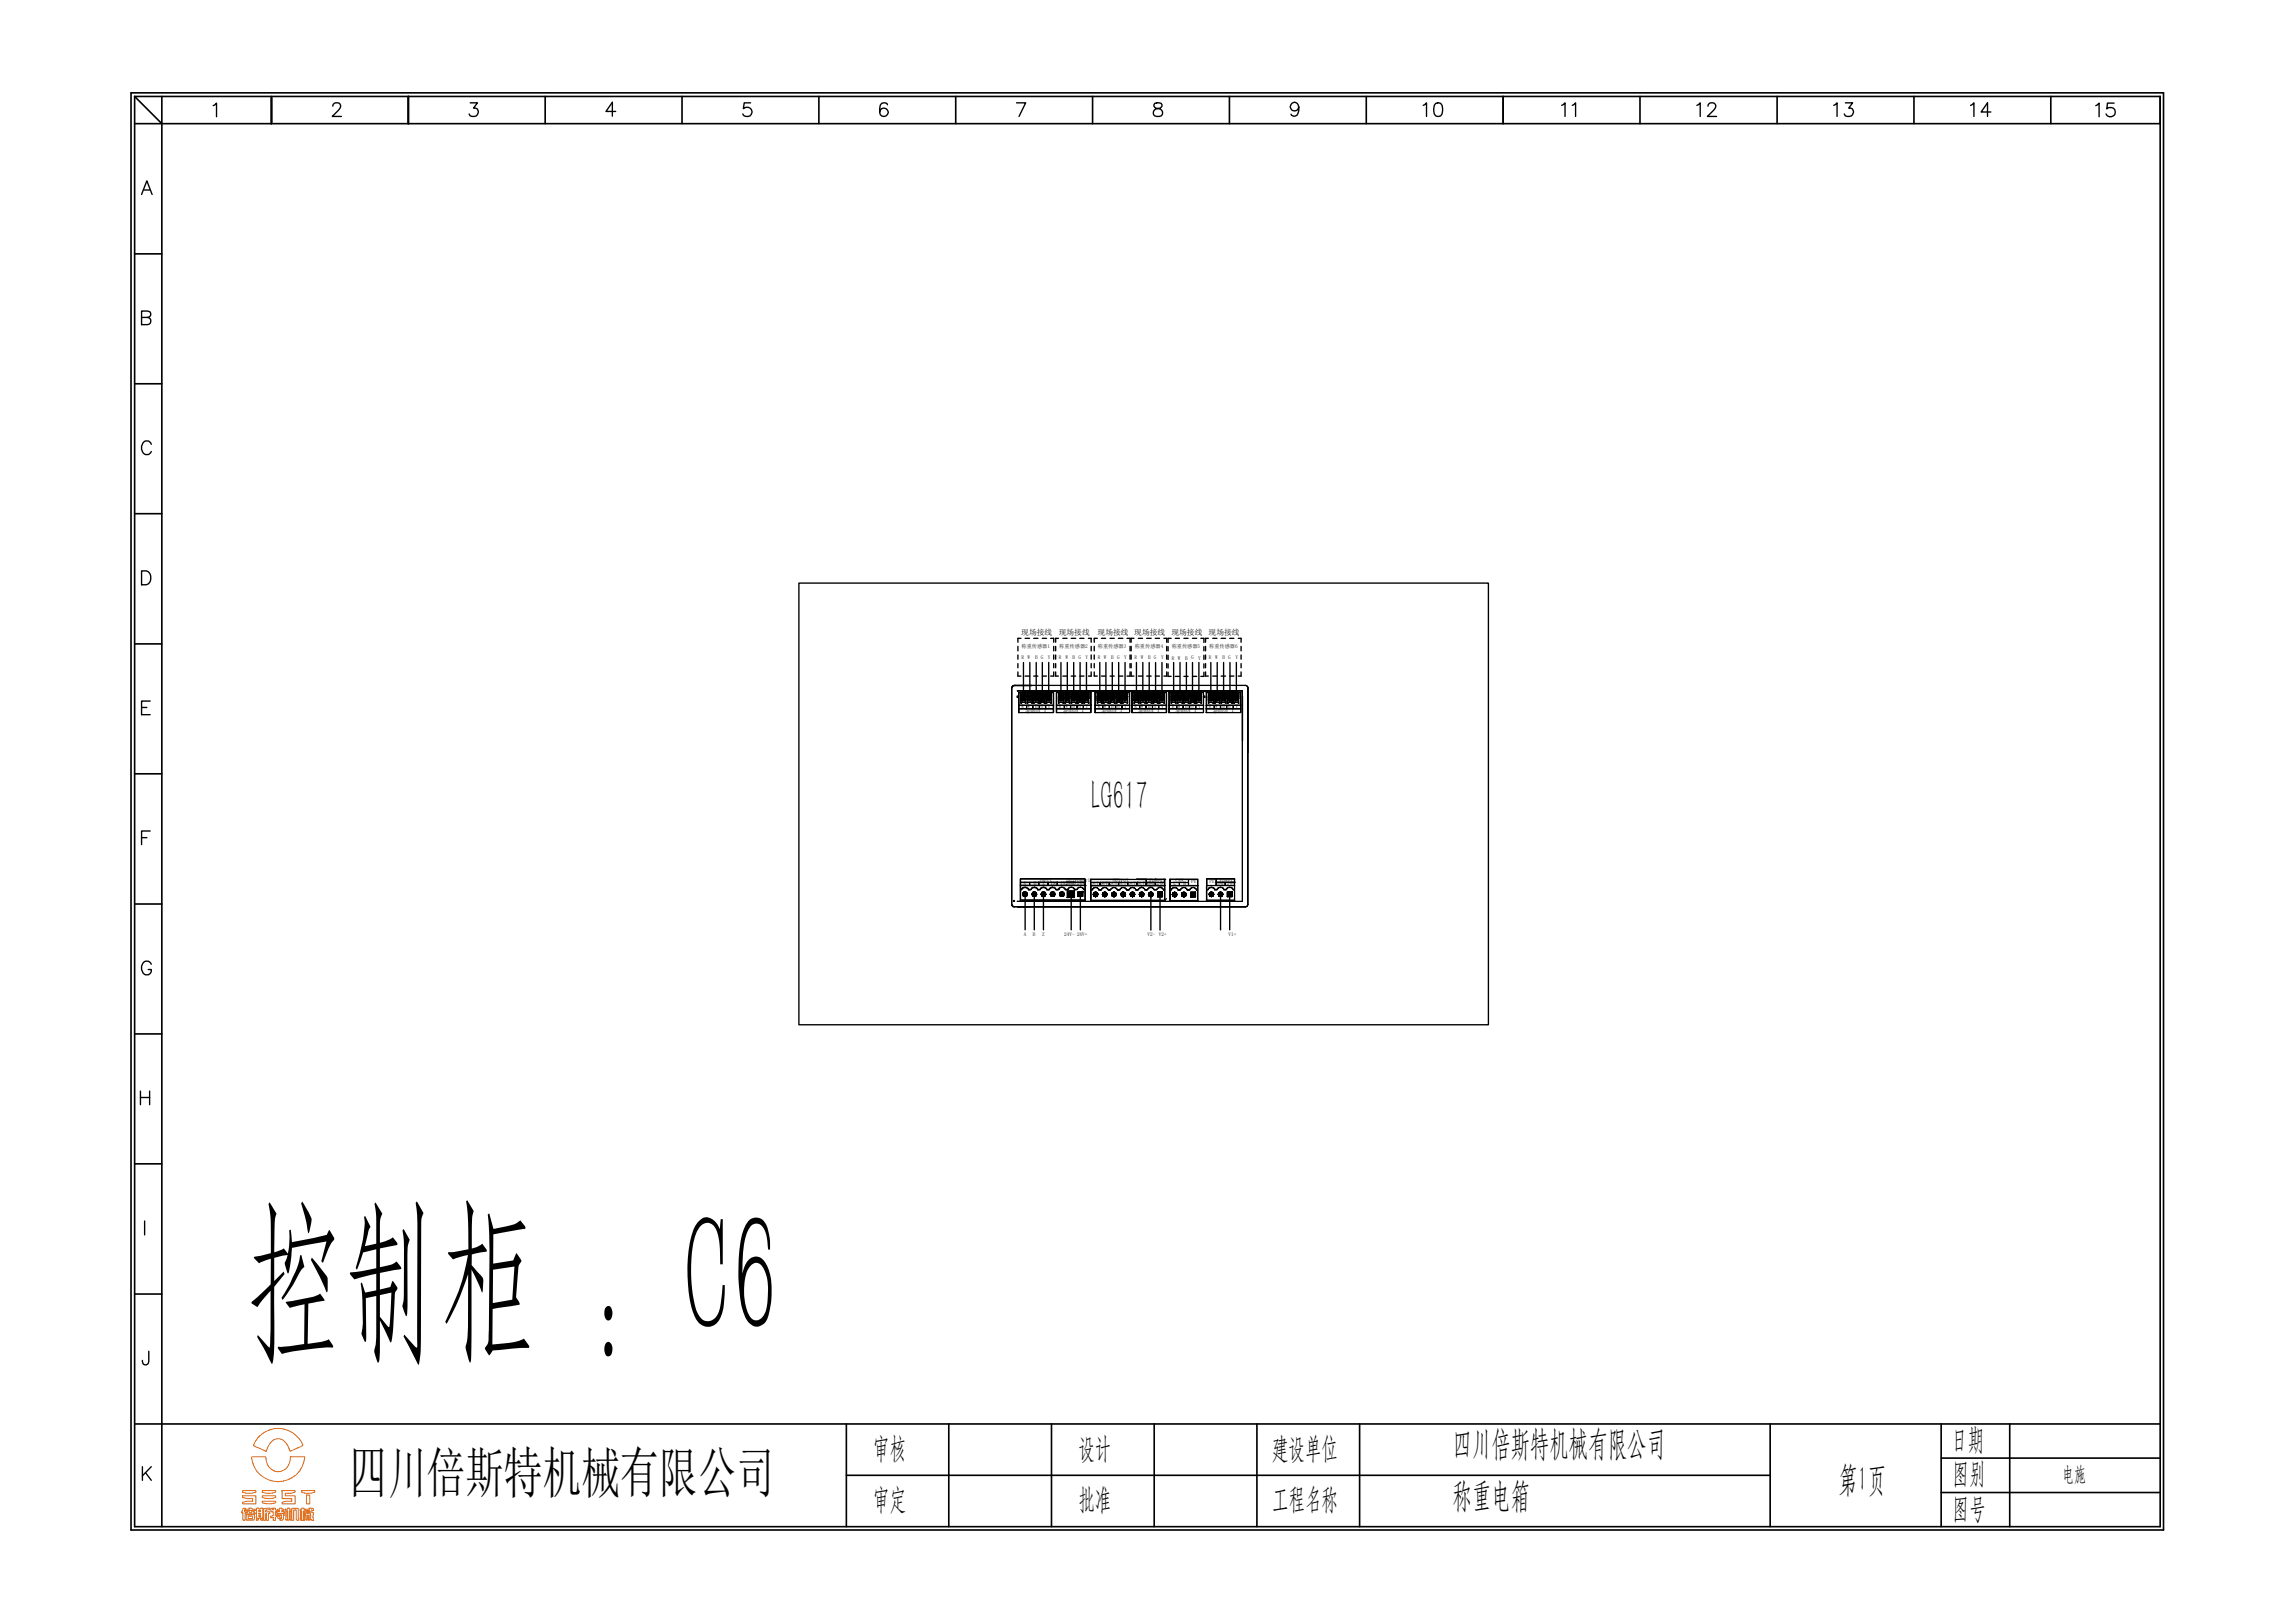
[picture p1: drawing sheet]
<svg xmlns="http://www.w3.org/2000/svg" width="420mm" height="297mm" viewBox="0 0 420 297" stroke-linecap="round" stroke-linejoin="round" font-family="sans-serif">
<defs><g id="words">
<text font-size="31.7" x="44.9" y="244.5">控制柜 ：C6</text>
<text font-size="10.1" x="63.9" y="273">四川倍斯特机械有限公司</text>
<text font-size="7.6" x="199.7" y="148.3">LG617</text>
<g font-size="6.3">
<text x="265.8" y="266.3">四川倍斯特机械有限公司</text>
<text x="265.8" y="275.7">称重电箱</text>
<text x="336.4" y="272.9">第1页</text>
</g>
<g font-size="5.4">
<text x="159.8" y="266.7">审核</text>
<text x="197.4" y="266.7">设计</text>
<text x="232.8" y="266.7">建设单位</text>
<text x="357.1" y="265.1">日期</text>
<text x="357.3" y="271.4">图别</text>
<text x="159.8" y="276.1">审定</text>
<text x="197.4" y="276.1">批准</text>
<text x="232.8" y="276.1">工程名称</text>
<text x="357.3" y="277.7">图号</text>
</g>
<text font-size="3.8" x="377.4" y="271">电施</text>
<g font-size="1.4">
<text x="186.9" y="116.2">现场接线</text>
<text x="193.8" y="116.2">现场接线</text>
<text x="200.9" y="116.2">现场接线</text>
<text x="207.6" y="116.2">现场接线</text>
<text x="214.4" y="116.2">现场接线</text>
<text x="221.2" y="116.2">现场接线</text>
</g>
<g font-size="1">
<text x="186.9" y="120.7">R W</text>
<text x="189.4" y="120.7">B G</text>
<text x="191.8" y="120.7">Y</text>
<text x="193.8" y="120.7">R</text>
<text x="195" y="120.7">W</text>
<text x="196.3" y="120.7">B G</text>
<text x="198.7" y="120.7">Y</text>
<text x="200.9" y="120.7">R W</text>
<text x="203.4" y="120.7">B G</text>
<text x="205.7" y="120.7">Y</text>
<text x="207.6" y="120.7">R</text>
<text x="208.8" y="120.7">W</text>
<text x="210.1" y="120.7">B G</text>
<text x="212.5" y="120.7">Y</text>
<text x="214.4" y="120.7">R W</text>
<text x="216.9" y="120.7">B G</text>
<text x="219.3" y="120.7">Y</text>
<text x="221.2" y="120.7">R</text>
<text x="222.4" y="120.7">W</text>
<text x="223.7" y="120.7">B G</text>
<text x="226.1" y="120.7">Y</text>
<text x="186.9" y="129.6">R W</text>
<text x="187.7" y="130.3">Sensor_1</text>
<text x="189.4" y="129.6">B G</text>
<text x="191.8" y="129.6">Y</text>
<text x="193.8" y="129.6">R</text>
<text x="194.6" y="130.3">Sensor_1</text>
<text x="195" y="129.6">W</text>
<text x="196.3" y="129.6">B G</text>
<text x="198.7" y="129.6">Y</text>
<text x="200.9" y="129.6">R W</text>
<text x="201.6" y="130.3">Sensor_1</text>
<text x="203.4" y="129.6">B G</text>
<text x="205.7" y="129.6">Y</text>
<text x="207.6" y="129.6">R</text>
<text x="208.4" y="130.3">Sensor_1</text>
<text x="208.8" y="129.6">W</text>
<text x="210.1" y="129.6">B G</text>
<text x="212.5" y="129.6">Y</text>
<text x="214.4" y="129.6">R W</text>
<text x="215.1" y="130.3">Sensor_1</text>
<text x="216.9" y="129.6">B G</text>
<text x="219.3" y="129.6">Y</text>
<text x="221.2" y="129.6">R</text>
<text x="222" y="130.3">Sensor_1</text>
<text x="222.4" y="129.6">W</text>
<text x="223.7" y="129.6">B G</text>
<text x="226.1" y="129.6">Y</text>
<text x="187.3" y="162">A</text>
<text x="189.2" y="162">B</text>
<text x="190.1" y="161.4">INPUT</text>
<text x="190.8" y="162">Z</text>
<text x="192.3" y="162">IN1 IN2GND 24V</text>
<text x="195.2" y="161.4">OUTPower1</text>
<text x="199.7" y="162">OUT1OUT2OUT3OUT4OUT5OUT6GND 24V</text>
<text x="203.7" y="161.4">OUTPUT</text>
<text x="210.4" y="161.4">Power1</text>
<text x="214.8" y="162">L</text>
<text x="215.1" y="161.4">CAN</text>
<text x="216.6" y="162">H</text>
<text x="218" y="161.7">PE</text>
<text x="221.3" y="161.7">PE</text>
<text x="222.7" y="162">GND 24V</text>
<text x="223.3" y="161.4">Power2</text>
</g>
<g font-size=".9">
<text x="186.9" y="118.6">称重传感器1</text>
<text x="193.9" y="118.6">称重传感器2</text>
<text x="200.9" y="118.6">称重传感器3</text>
<text x="207.7" y="118.6">称重传感器4</text>
<text x="214.4" y="118.6">称重传感器5</text>
<text x="221.3" y="118.6">称重传感器6</text>
<text x="187.4" y="171.4">A</text>
<text x="189" y="171.4">B</text>
<text x="190.7" y="171.4">Z</text>
<text x="194.8" y="171.4">24V- 24V+</text>
<text x="210" y="171.4">V2- V2+</text>
<text x="224.8" y="171.4">V1+</text>
</g>
</g></defs>
<!-- layer: bSSp -->
<path d="M24 17h371.9v263h-371.9z" fill="none" stroke="#000" stroke-width=".3"/>
<g fill="none" stroke="#000" stroke-width=".3">
<path d="M24.6 17.7h370.7v261.7h-370.7zM24.6 17.7l5 4.9M29.6 17.7v261.7M49.7 17.7v4.9M74.7 17.7v4.9M99.8 17.7v4.9M124.8 17.7v4.9M149.9 17.7v4.9M174.9 17.7v4.9M199.9 17.7v4.9M225 17.7v4.9M250 17.7v4.9"/>
<path d="M275.1 17.7v4.9M300.1 17.7v4.9M325.2 17.7v4.9M350.3 17.7v4.9M375.3 17.7v4.9M24.6 22.6h370.7M24.6 46.5h5M24.6 70.2h5M24.6 94h5M24.6 117.8h5M24.6 141.6h5M24.6 165.4h5"/>
<path d="M24.6 189.2h5M24.6 213h5M24.6 236.8h5M24.6 260.6h370.7M154.9 260.6v18.8M154.9 270h169.1M173.6 260.6v18.8M192.4 260.6v18.8M211.2 260.6v18.8M230 260.6v18.8M248.8 260.6v18.8M324 260.6v18.8"/>
<path d="M355.2 260.6v18.8M355.2 266.8h40.1M355.2 273.1h40.1M367.8 260.6v18.8"/>
</g>
<g fill="none" stroke="#000" stroke-width=".25">
<path d="M39 19.3l.6-.4v2.5M60.9 19.4l.3-.5 .7-.1a.63 .63 0 0 1 .3 1l-1.4 1.5h1.7M86.1 18.8h1.3l-.7 1a.8 .8 0 0 1 .9 .9 .8 .8 0 0 1-1.1 .6l-.4-.1-.2-.3M137.4 18.8h-1.2l-.2 1.1a.89 .89 0 0 1 1.4-.1 .89 .89 0 0 1-.2 1.4 .89 .89 0 0 1-1.3-.3M162.4 19.2a.75 .75 0 0 0-1.1-.3 1.98 1.98 0 0 0 0 2.3 .79 .79 0 0 0 1.2-.3 .79 .79 0 0 0-.5-1.1 .79 .79 0 0 0-1 .7M186 18.8h1.7l-1.2 2.5M211.3 18.9a.5 .5 0 0 0 .2 .9 1 1 0 0 1 1.3 1.1l-.2 .2a1.01 1.01 0 0 1-1.5-.2 .78 .78 0 0 1 .7-1l.5-.1a.5 .5 0 0 0 .2-.9l-.4-.1zM237.7 19.6a.79 .79 0 0 1-1 .7 .79 .79 0 0 1-.4-1.2 .79 .79 0 0 1 1.2 0 2.03 2.03 0 0 1-.2 2 .69 .69 0 0 1-1-.2M260.5 19.3l.6-.5v2.5M262.7 18.9a.83 .83 0 0 1 1.2 .4 2.2 2.2 0 0 1-.2 1.9 .83 .83 0 0 1-1.2-.3 2.2 2.2 0 0 1 .2-2zM285.8 19.3l.6-.5v2.5M287.7 19.3l.6-.5v2.5"/>
<path d="M310.5 19.3l.6-.5v2.5M312.6 19.4l.2-.5 .7-.1a.63 .63 0 0 1 .4 1l-1.4 1.5h1.6M335.6 19.3l.6-.5v2.5M337.7 18.8h1.3l-.7 1a.8 .8 0 0 1 .9 .9 .8 .8 0 0 1-1.1 .6l-.4-.1-.2-.3M360.6 19.3l.6-.5v2.5M383.5 19.3l.6-.4v2.5M386.9 18.9h-1.2l-.1 1a.88 .88 0 0 1 1.3 .1 .88 .88 0 0 1-.2 1.3 .88 .88 0 0 1-1.3-.4M25.9 35.6l1-2.5 .9 2.5M26.3 34.8h1.2M112.7 20.4h-1.8l1.2-1.7v2.6M364.3 20.5h-1.7l1.1-1.7v2.5M25.9 58.1h1.1a.66 .66 0 0 1 .6 .6 .66 .66 0 0 1-.6 .7h-1.1v-2.5l1.4 .1a.57 .57 0 0 1 0 1l-.3 .1"/>
<path d="M27.7 81.3l-.4-.5a1.16 1.16 0 0 0-1.3 .4 1.16 1.16 0 0 0 .1 1.4 .85 .85 0 0 0 1.2 .5l.4-.5M25.9 104.5h.9a1.38 1.38 0 0 1 .8 1.2 1.38 1.38 0 0 1-.8 1.3h-.9zM25.9 129.5h1M27.5 128.3h-1.6v2.5h1.6M25.9 153.3h1M27.5 152.1h-1.6v2.5M27.7 176.5a.85 .85 0 0 0-1.3-.5 1.44 1.44 0 0 0 .2 2.4h.5a.82 .82 0 0 0 .6-1h-.6M25.7 199.7v2.5M27.4 199.7v2.5M25.7 200.8h1.7M26.5 223.4v2.6M27.2 247.3l-.1 2.2a.57 .57 0 0 1-.9 0l-.1-.6"/>
<path d="M26.1 268.4v2.5M26.6 269.5l1.1 1.4M27.7 268.4l-1.6 1.7"/>
</g>
<!-- layer: _U+56FE_U+5C42 1 -->
<g fill="none" stroke="#e46911" stroke-width=".18">
<path d="M44.4 272.8h2.4v.2a3.1 3.1 0 0 1-2.4 0zM44.4 273.7h2.4v1.5h-2.4v-.3l.9-.2h.9v-.5h-.9l-.9-.2zM44.5 276h.5l-.3 .5h.2v1.7h-.5v-1.4h-.2zM45 276.2h.7l-.1-.2h.4l.1 .2h.6v.2h-1.7zM45.1 277.2h1.4a.59 .59 0 0 1-.3 1h-1.1zM45.2 276.5h.4l.1 .3h.3l.2-.3h.3l-.1 .3h.3v.2h-1.7v-.2h.3zM45.4 277.4h.8v.4l-.8 .1zM46.1 266.6h2.5a3.2 3.2 0 0 0 1.4 2.5 2.27 2.27 0 0 0 3.1-2.4l.1-.1h2.5a4.8 4.8 0 0 1-4.8 4.5 4.8 4.8 0 0 1-4.8-4.5zM46.9 276h.4v.1l.8-.1 .1 1.8h-1.3zM47 277.9h.3l-.1 .3h-.3zM47.1 263.2a4.9 4.9 0 0 1 8.3 1.3l-2.3 1.1a3 3 0 0 0-1.8-2.3 2.12 2.12 0 0 0-2.4 1.7l-.1 .5-.2 .1-2.2-1v-.2zM47.3 276.9h.4v.2h-.4z"/>
<path d="M47.3 277.3h.4v.2h-.4zM47.3 276.4h.4v.2h-.4zM47.7 277.9h.3l.1 .3h-.3zM48 272.8h2.4v.2a3.1 3.1 0 0 1-2.4 0zM48 273.7h2.4v.3a3.1 3.1 0 0 1-2.4 0zM48 274.7h2.4v.3a3.1 3.1 0 0 1-2.4 0zM48.3 276.1l1.1-.1v.3h-.8v.4h.8v.3h-.3v1.2h-.3v-1.2h-.2v1.2h-.3zM49.6 276h.3v.3h.1v-.3h.4v.3h.2v.3h-.2v.7h.2v.3h-.2v.6h-.4v-.5h-.5v-.3h.5v-.8h-.4zM50.7 277.1l1.2-.1 .1 .1-.1 .5a.37 .37 0 0 1-.2 .6h-.5l.1-.2 .2-.1v-.6h-.8zM50.7 276.2h.5v-.2h.4v.2h.4v.2h-.4v.2h.4v.3h-1.4v-.3h.6v-.2h-.5zM50.7 277.4h.5l.1 .5h-.4zM51.6 272.8h2.4v.3l-.9 .2-.9-.1v.5h1.8v1.5h-2.4v-.3l.9-.2h.9v-.5h-1.8z"/>
<path d="M52.2 276.2h.4v-.2h.3v.2h.4v.3h-.4v1.7h-.3v-1.7h-.4zM52.3 276.6h.3v1.6h-.3zM53 276.6h.3v1.6h-.3zM53.4 276h1.2v1.8a.25 .25 0 0 1 0 .4 .25 .25 0 0 1-.4-.1v-1.8h-.5v1.9h-.3zM54.9 276.2h.3v-.2h.4v.2h.3v.3h-.3v1.7h-.4v-1.7h-.3zM55 276.6h.2v1.6h-.2zM55.2 272.8h2.4v.2a2.93 2.93 0 0 1-2.4 0zM55.6 276.6h.2v1.6h-.2zM55.9 276.2h.7v-.2h.3l.2 .2-.1-.2h.3l.1 .4h-.4l.1 .4h.3l-.1 .7 .1 .7-.7-.1 .2-.6-.2-1.1h-.8zM56 276.6h.3v.4h.1v-.4h.3v.4h.1l-.1 1.2h-.3v-1h-.1v1h-.3v-1h-.1zM56.1 273.6h.6v1.6h-.6z"/>
</g>
<!-- layer: 0 -->
<g fill="none" stroke="#000" stroke-width=".25">
<path d="M146.2 106.7h126.2v80.8h-126.2zM186.3 118.3v.8M186.3 119.9v.7M186.8 116.8h-.5v.7M187.6 116.8h.8M189.2 116.8h.7M190.8 116.8h.7M192.3 116.8h.5v.7M192.8 118.3v.8M192.8 119.9v.7M193.2 118.3v.8M193.2 119.9v.7"/>
<path d="M193.7 116.8h-.5v.7M194.5 116.8h.8M196 116.8h.8M197.6 116.8h.8M199.2 116.8h.5v.7M199.7 118.3v.8M199.7 119.9v.7M200.3 118.3v.8M200.3 119.9v.7M200.8 116.8h-.5v.7M201.6 116.8h.7M203.1 116.8h.8"/>
<path d="M204.7 116.8h.8M206.2 116.8h.6v.7M206.8 118.3v.8M206.8 119.9v.7M207 118.3v.8M207 119.9v.7M207.5 116.8h-.5v.7M208.3 116.8h.8M209.9 116.8h.8M211.4 116.8h.8M213 116.8h.5v.7M213.5 118.3v.8"/>
<path d="M213.5 119.9v.7M213.8 118.3v.8M213.8 119.9v.8M214.3 116.8h-.5v.8M215.1 116.8h.7M216.7 116.8h.7M218.2 116.8h.8M219.8 116.8h.5v.8M220.3 118.3v.8M220.3 119.9v.8M220.6 118.3v.8M220.6 119.9v.7"/>
<path d="M221.1 116.8h-.5v.7M221.9 116.8h.8M223.5 116.8h.8M225 116.8h.8M226.6 116.8h.5v.7M227.1 118.3v.8M227.1 119.9v.7M186.3 123v.7h.5M186.3 121.4v.8M187.3 121.2v6.5M187.6 123.7h.8M188.5 121.2v6.5"/>
<path d="M189.2 123.7h.7M189.6 121.2v6.5M190.8 121.2v6.5M190.8 123.7h.7M191.9 121.2v6.5M192.8 121.4v.8M192.8 123v.7h-.5M193.2 123v.7h.5M193.2 121.4v.8M194.2 121.2v6.5M194.5 123.7h.8M195.3 121.2v6.5"/>
<path d="M196 123.7h.8M196.5 121.2v6.5M197.6 123.7h.8M197.7 121.2v6.5M198.8 121.2v6.5M199.7 123v.7h-.5M199.7 121.4v.8M200.3 123v.7h.5M200.3 121.4v.8M201.3 121.2v6.5M201.6 123.7h.7M202.4 121.2v6.5"/>
<path d="M203.1 123.7h.8M203.6 121.2v6.5M204.7 123.7h.8M204.7 121.2v6.5M205.9 121.2v6.5M206.8 123v.7h-.6M206.8 121.4v.8M207 123v.7h.5M207 121.4v.8M208 121.2v6.5M208.3 123.7h.8M209.1 121.2v6.5"/>
<path d="M209.9 123.7h.8M210.3 121.2v6.5M211.4 123.7h.8M211.5 121.2v6.5M212.6 121.2v6.5M213.5 123v.7h-.5M213.5 121.4v.8M213.8 123v.8h.5M213.8 121.5v.7M214.8 121.2v6.6M215.1 123.8h.7M216 121.2v6.6"/>
<path d="M216.7 123.8h.7M217.1 121.2v6.6M218.2 121.2v6.6M218.2 123.8h.8M219.4 121.2v6.6M220.3 121.5v.7M220.3 123v.8h-.5M220.6 123v.7h.5M220.6 121.4v.8M221.6 121.2v6.5M221.9 123.7h.8M222.8 121.2v6.5"/>
<path d="M223.5 123.7h.8M223.9 121.2v6.5M225 123.7h.8M225.1 121.2v6.5M226.3 121.2v6.5M227.1 123v.7h-.5M227.1 121.4v.8M187.6 163.7v6.5M189.3 163.7v6.5M191 163.7v6.5M196 163.7v6.5M197.7 163.7v6.5"/>
<path d="M210.6 163.7v6.5M212.3 163.7v6.5M223.4 163.7v6.5M225 163.7v6.5"/>
</g>
<!-- layer: TopOverlay -->
<g fill="none" stroke="#000" stroke-width=".18">
<path d="M186.2 126.4l41.2 .1zM186.2 126.4h41.2M186.4 129.7h6.4v.1h-6.4zM186.4 129.1l.1 .6zM186.4 129.7l.1 .7zM186.4 130.4h6.4zM186.4 129h6.4v.1h-6.4zM186.4 126.7l6.4 .1zM186.4 126.7l.1 2.4zM186.4 129.7h6.4M186.4 130.4h6.4M186.4 129.1h6.4"/>
<path d="M186.4 126.7h6.4M186.4 126.8l.1 2.3M186.5 129.7l-.1 .1M186.5 129.1h-.1M186.5 130.4h-.1M186.8 127.3h.1v1.3h-.1zM186.8 126.9h.1v.2h-.1zM186.8 127.3h.3v.1h-.3zM186.8 127.1h.3v.1h-.3zM186.8 126.8h.9v.1h-.9zM186.8 128.6l.3-.2zM186.9 128.6l-.1 .1"/>
<path d="M186.9 127.3h-.1M186.9 127.1h-.1M186.9 126.9h-.1M187 127.1l.1 .2zM187.1 127.3h-.1M187.1 127.1h-.1M187.1 128.4h.4v.1h-.4zM187.5 126.8h.2v.1h-.2zM187.5 127.1h.1v.2h-.1zM187.5 128.4l.3 .2zM187.5 127.3l.2 .1zM187.5 127l.2 .1z"/>
<path d="M187.5 126.9h.1M187.5 127.3h.1M187.5 127.1h.1M187.6 127.1l.1 .1zM187.6 127.3l.1 .1zM187.6 127.1h-.1M187.6 127.3h-.1M187.7 126.9h.1v.2h-.1zM187.7 127.3h.1v1.3h-.1zM187.7 127.3l.1 .2zM187.8 126.9h-.1M187.8 127.1h-.1"/>
<path d="M187.8 127.3h-.1M187.8 128.6l-.1 .1M187.8 127.5h-.1M187.9 129.1v.6zM187.9 129.7h.1M187.9 129.1h.1M188 127.3h.1v1.3h-.1zM188 126.9h.1v.2h-.1zM188 127.3l.2 .1zM188 127.1l.2 .1zM188 126.8h.9v.1h-.9zM188 128.6l.3-.2v.1z"/>
<path d="M188.1 127.3h-.1M188.1 128.6l-.1 .1M188.1 127.1h-.1M188.1 126.9h-.1M188.2 127.1l.1 .2zM188.3 128.4h.3v.1zM188.3 127.3h-.1M188.3 127.1h-.1M188.6 126.8h.3v.1h-.3zM188.6 127.1h.1v.2h-.1zM188.6 128.4l.3 .2zM188.7 127.3l.2 .1z"/>
<path d="M188.7 127l.2 .1zM188.7 126.9h-.1M188.7 127.3h-.1M188.7 127.1h-.1M188.7 127.1l.2 .1zM188.7 127.1h.1M188.7 127.3h.1M188.8 126.9h.1v.2h-.1zM188.8 127.3h.1v1.3h-.1zM188.8 127.3l.1 .2zM188.9 127.3h.1M188.9 127.5h.1"/>
<path d="M188.9 126.9h.1M188.9 127.1h.1M188.9 128.6v.1M189 129.1h.1v.6h-.1zM189.1 129.1h-.1M189.1 127.3h.1v1.3h-.1zM189.1 126.9h.1v.2h-.1zM189.2 127.3l.2 .1zM189.2 127.1l.2 .1zM189.2 126.8h.8v.1h-.8zM189.2 128.6l.2-.2 .1 .1zM189.2 127.3h.1"/>
<path d="M189.2 128.6v.1M189.2 127.1h.1M189.2 126.9h.1M189.3 127.1l.1 .2zM189.4 128.4h.4l-.1 .1zM189.4 127.3h.1M189.4 127.1h.1M189.7 127.1h.1v.2h-.1zM189.8 126.8h.2v.1h-.2zM189.8 127.3h.2v.1h-.2zM189.8 127h.2v.1h-.2zM189.8 128.4l.3 .2-.4-.1z"/>
<path d="M189.8 127.1l.2 .1zM189.8 127.3l.2 .1zM189.8 126.9h.1M189.8 127.3h.1M189.8 127.1h.1M189.9 127.1h-.1M189.9 127.3h-.1M190 126.9h.1v.2h-.1zM190 127.3h.1v1.3h-.1zM190 127.3l.1 .2zM190 128.6h.1M190.1 126.9h-.1"/>
<path d="M190.1 127.5h-.1M190.1 127.1h-.1M190.1 127.3h-.1M190.1 129.1h.1v.6h-.1zM190.2 129.1h.1M190.3 127.3h.1v1.3h-.1zM190.3 126.9h.1v.2h-.1zM190.3 128.6l.3-.2 .1 .1zM190.3 128.7h.1M190.3 127.3l.3 .1zM190.3 127.1l.3 .1zM190.3 126.8h.9v.1h-.9z"/>
<path d="M190.3 127.3h.1M190.3 127.1h.1M190.3 126.9h.1M190.5 127.1l.1 .2zM190.6 128.4h.4l-.1 .1zM190.6 127.3h.1M190.6 127.1h.1M190.9 127.1h.1v.2h-.1zM191 126.8h.2v.1h-.2zM191 127.3h.2v.1h-.2zM191 127h.2v.1h-.2zM191 128.4l.3 .2-.4-.1z"/>
<path d="M191 126.9h-.1M191 127.1l.2 .1zM191 127.3l.2 .1zM191 127.1h.1M191 127.3h.1M191.1 127.1h-.1M191.1 127.3h-.1M191.2 126.9h.1v.2h-.1zM191.2 127.3h.1v1.3h-.1zM191.2 127.3l.1 .2zM191.2 128.7h.1M191.2 127.5h.1"/>
<path d="M191.2 126.9h.1M191.2 127.1h.1M191.2 127.3h.1M191.3 129.1h.1v.6h-.1zM191.5 127.3h.1v1.3h-.1zM191.5 126.9h.1v.2h-.1zM191.5 128.6l.3-.2zM191.5 127.3l.2 .1zM191.5 127.1l.2 .1zM191.5 126.8h.9v.1h-.9zM191.5 128.6v.1M191.5 127.3h.1"/>
<path d="M191.5 127.1h.1M191.5 126.9h.1M191.7 127.1l.1 .2zM191.8 128.4h.3v.1h-.3zM191.8 127.3h-.1M191.8 127.1h-.1M192.1 127.1h.1v.2h-.1zM192.1 126.8h.3v.1h-.3zM192.1 127.3h.3v.1h-.3zM192.1 127h.3v.1h-.3zM192.1 128.4l.2 .3-.2-.2zM192.1 126.9h.1"/>
<path d="M192.2 127.1l.2 .1zM192.2 127.3l.2 .1zM192.2 127.1h-.1M192.2 127.3h-.1M192.2 127.1h.1M192.2 127.3h.1M192.3 126.9h.1v.2h-.1zM192.3 127.3h.1v1.3h-.1zM192.3 127.3l.1 .2zM192.4 127.5h-.1M192.4 126.9h-.1M192.4 127.1h-.1"/>
<path d="M192.4 127.3h-.1M192.4 128.6l-.1 .1M192.7 129.1h.1v.6h-.1zM192.7 126.7h.1v2.4h-.1zM192.7 129.7h.1v.7h-.1zM192.8 126.7v2.4M192.8 129.1h-.1M192.8 126.7l-.1 .1M193.3 129.1h.1v.6h-.1zM193.3 129.7h.1v.7h-.1zM193.3 126.7h.1v2.4h-.1zM193.3 129.7h6.3v.1h-6.3z"/>
<path d="M193.3 130.4h6.3zM193.3 129h6.3v.1h-6.3zM193.3 126.7l6.3 .1zM193.3 130.4h6.3M193.3 129.1h6.3v-2.4h-6.3v2.4M193.3 130.4h.1M193.7 127.3h.1v1.3h-.1zM193.7 126.9h.1v.2h-.1zM193.7 128.6l.3-.2zM193.8 127.3l.2 .1zM193.8 127.1l.2 .1zM193.8 126.8h.8v.1h-.8z"/>
<path d="M193.8 127.3h-.1M193.8 128.6l-.1 .1M193.8 127.1h-.1M193.8 126.9h-.1M193.9 127.1l.1 .2zM194 128.4h.4l-.1 .1h-.3zM194 127.3h.1M194 127.1h.1M194.3 127.1h.1v.2h-.1zM194.4 126.8h.2v.1h-.2zM194.4 127.3h.2v.1h-.2zM194.4 127h.2v.1h-.2z"/>
<path d="M194.4 128.4l.2 .3-.3-.2zM194.4 126.9h-.1M194.4 127.1l.2 .1zM194.4 127.3l.2 .1zM194.4 127.1h.1M194.4 127.3h.1M194.5 127.1h-.1M194.5 127.3h-.1M194.6 126.9h.1v.2h-.1zM194.6 127.3h.1v1.3h-.1zM194.6 127.3l.1 .2zM194.6 126.9h.1"/>
<path d="M194.6 127.1h.1M194.6 127.3h.1M194.6 128.6v.1M194.6 127.5h.1M194.7 129.1h.1v.6h-.1zM194.8 129.7h.1M194.8 129.1h.1M194.9 127.3h.1v1.3h-.1zM194.9 126.9h.1v.2h-.1zM194.9 128.6l.3-.2zM194.9 127.3l.2 .1zM194.9 127.1l.2 .1z"/>
<path d="M194.9 126.8h.9v.1h-.9zM194.9 126.9h.1M194.9 127.3h.1M194.9 128.6v.1M194.9 127.1h.1M195.1 127.1l.1 .2zM195.1 127.3h.1M195.1 127.1h.1M195.2 128.4h.3v.1h-.3zM195.5 127.1h.1v.2h-.1zM195.5 126.8h.3v.1h-.3zM195.5 127.3h.3v.1h-.3z"/>
<path d="M195.5 127h.3v.1h-.3zM195.5 128.4l.3 .2-.3-.1zM195.5 126.9h.1M195.6 127.1l.2 .1zM195.6 127.3l.2 .1zM195.6 127.1h-.1M195.6 127.3h-.1M195.6 127.1h.1M195.6 127.3h.1M195.7 126.9h.1v.2h-.1zM195.7 127.3h.1v1.3h-.1zM195.7 127.3l.1 .2z"/>
<path d="M195.8 127.5h-.1M195.8 126.9h-.1M195.8 127.1h-.1M195.8 127.3h-.1M195.8 128.6l-.1 .1M195.9 129.1h.1v.6h-.1zM195.9 129.1h.1M196 127.3h.1v1.3h-.1zM196 126.9h.1v.2h-.1zM196 128.6l.3-.2zM196.1 127.3l.2 .1zM196.1 127.1l.2 .1z"/>
<path d="M196.1 126.8h.9v.1h-.9zM196.1 127.3h-.1M196.1 128.6l-.1 .1M196.1 127.1h-.1M196.1 126.9h-.1M196.2 127.1l.1 .2zM196.3 127.3h-.1M196.3 127.1h-.1M196.3 128.4h.3v.1h-.3zM196.6 127.1h.1v.2h-.1zM196.6 128.4l.4 .2zM196.7 126.8h.3v.1h-.3z"/>
<path d="M196.7 127.3h.3v.1h-.3zM196.7 127h.3v.1h-.3zM196.7 126.9h-.1M196.7 127.3h-.1M196.7 127.1h-.1M196.7 127.1l.3 .1zM196.7 127.3l.3 .1zM196.7 127.1h.1M196.7 127.3h.1M196.9 126.9h.1v.2h-.1zM196.9 127.3h.1v1.3h-.1zM196.9 127.3l.1 .2z"/>
<path d="M197 127.5h-.1M197 126.9h-.1M197 127.1h-.1M197 127.3h-.1M197 128.6l-.1 .1M197.1 129.1h.1v.6h-.1zM197.1 129.1h.1M197.2 127.3l.1 1.3zM197.2 127.3h.3v.1h-.3zM197.2 127.1h.3v.1h-.3zM197.2 126.9l.1 .2zM197.2 126.8h.9v.1h-.9z"/>
<path d="M197.2 128.6l.3-.2zM197.3 127.3h-.1M197.3 128.6l-.1 .1M197.3 127.1h-.1M197.3 126.9h-.1M197.4 127.1l.1 .2zM197.5 127.3h-.1M197.5 127.1h-.1M197.5 128.4h.3v.1h-.3zM197.8 126.8h.3v.1h-.3zM197.8 127.1h.1v.2h-.1zM197.8 128.4l.3 .2z"/>
<path d="M197.9 127.3l.2 .1zM197.9 127l.2 .1zM197.9 126.9h-.1M197.9 127.3h-.1M197.9 127.1h-.1M197.9 127.1l.2 .1zM197.9 127.1h.1M197.9 127.3h.1M198 126.9h.1v.2h-.1zM198 127.3h.1v1.3h-.1zM198 127.3l.1 .2zM198.1 126.9h.1"/>
<path d="M198.1 127.5h.1M198.1 127.1h.1M198.1 127.3h.1M198.1 128.6v.1M198.2 129.1l.1 .6zM198.3 127.3h.1v1.3h-.1zM198.3 126.9h.1v.2h-.1zM198.4 127.3h.2v.1h-.2zM198.4 127.1h.2v.1h-.2zM198.4 126.8h.8v.1h-.8zM198.4 128.6l.3-.2zM198.4 127.3h.1"/>
<path d="M198.4 128.6v.1M198.4 127.1h.1M198.4 126.9h.1M198.6 127.1l.1 .2zM198.6 127.3h.1M198.6 127.1h.1M198.7 128.4h.3v.1h-.3zM199 126.8h.2v.1h-.2zM199 127.1h.1v.2h-.1zM199 128.4l.3 .2zM199 127.3l.2 .1zM199 127l.2 .1z"/>
<path d="M199 126.9h.1M199 127.3h.1M199 127.1h.1M199.1 127.1l.1 .1zM199.1 127.3l.1 .1zM199.1 127.1h-.1M199.1 127.3h-.1M199.2 126.9h.1v.2h-.1zM199.2 127.3h.1v1.3h-.1zM199.2 127.3l.1 .2zM199.3 126.9h-.1M199.3 127.5h-.1"/>
<path d="M199.3 127.1h-.1M199.3 127.3h-.1M199.3 128.6l-.1 .1M199.6 129.1h.1v.6h-.1zM199.6 126.7h.1v2.4h-.1zM199.6 129.7h.1v.7h-.1zM199.6 129.7l-6.3 .1M199.7 129.1h-.1M199.7 126.7l-.1 .1M200.4 129.1h.1v.6h-.1zM200.4 129.7h.1v.7h-.1zM200.4 126.7h.1v2.4h-.1z"/>
<path d="M200.4 129.7h6.3v.1h-6.3zM200.4 130.4h6.3zM200.4 129h6.3v.1h-6.3zM200.4 126.7l6.3 .1zM200.4 129.7h6.3M200.4 130.4h6.3M200.5 129.7l-.1 .1M200.5 129.1h-.1M200.5 130.4h-.1M200.5 126.7l-.1 .1M200.8 127.3h.1v1.3h-.1zM200.8 126.9h.1v.2h-.1z"/>
<path d="M200.8 127.3l.2 .1zM200.8 127.1l.2 .1zM200.8 126.8h.9v.1h-.9zM200.8 128.6l.3-.2v.1zM200.9 127.1h-.1M200.9 128.6l-.1 .1M200.9 127.3h-.1M200.9 126.9h-.1M201 127.1l.1 .2zM201.1 128.4h.3v.1zM201.1 127.3h-.1M201.1 127.1h-.1"/>
<path d="M201.4 127.1h.1v.2h-.1zM201.4 126.8h.3v.1h-.3zM201.4 127.3h.3v.1h-.3zM201.4 127h.3v.1h-.3zM201.4 128.4l.3 .2-.3-.1zM201.5 127.1l.2 .1zM201.5 127.3l.2 .1zM201.5 127.3h-.1M201.5 126.9h-.1M201.5 127.1h-.1M201.5 127.1h.1M201.5 127.3h.1"/>
<path d="M201.6 126.9h.1v.2h-.1zM201.6 127.3h.1v1.3h-.1zM201.6 127.3l.1 .2zM201.7 128.6h.1M201.7 126.9h.1M201.7 127.1h.1M201.7 127.3h.1M201.7 127.5h.1M201.8 129.1h.1v.6h-.1zM201.8 129.7h.1M201.9 129.1h-.1M201.9 127.3h.1v1.3h-.1z"/>
<path d="M201.9 126.9h.1v.2h-.1zM201.9 128.6l.3-.2 .1 .1zM201.9 128.7h.1M202 127.3l.2 .1zM202 127.1l.2 .1zM202 126.8h.8v.1h-.8zM202 127.3h-.1M202 127.1h-.1M202 126.9h-.1M202.1 127.1l.1 .2zM202.2 128.4h.4l-.1 .1zM202.2 127.3h.1"/>
<path d="M202.2 127.1h.1M202.5 127.1h.1v.2h-.1zM202.6 126.8h.2v.1h-.2zM202.6 127.3h.2v.1h-.2zM202.6 127h.2v.1h-.2zM202.6 128.4l.3 .2-.4-.1zM202.6 126.9h-.1M202.6 127.1l.2 .1zM202.6 127.3l.2 .1zM202.6 127.1h.1M202.6 127.3h.1M202.7 127.1h-.1"/>
<path d="M202.7 127.3h-.1M202.8 126.9h.1v.2h-.1zM202.8 127.3h.1v1.3h-.1zM202.8 127.3l.1 .2zM202.8 127.5h.1M202.8 126.9h.1M202.8 127.1h.1M202.8 127.3h.1M202.8 128.6v.1M202.9 129.1h.1v.6h-.1zM203 129.1h.1M203.1 127.3h.1v1.3h-.1z"/>
<path d="M203.1 126.9h.1v.2h-.1zM203.1 128.6l.3-.2zM203.1 127.3l.3 .1zM203.1 127.1l.3 .1zM203.1 126.8h.9v.1h-.9zM203.1 128.6v.1M203.1 127.3h.1M203.1 127.1h.1M203.1 126.9h.1M203.3 127.1l.1 .2zM203.4 128.4h.4l-.1 .1h-.3zM203.4 127.3h.1"/>
<path d="M203.4 127.1h.1M203.7 127.1h.1v.2h-.1zM203.8 126.8h.2v.1h-.2zM203.8 127.3h.2v.1h-.2zM203.8 127h.2v.1h-.2zM203.8 128.4l.2 .2-.3-.1zM203.8 126.9h-.1M203.8 127.1l.2 .1zM203.8 127.3l.2 .1zM203.8 127.1h.1M203.8 127.3h.1M203.9 127.1h-.1"/>
<path d="M203.9 127.3h-.1M204 126.9h.1v.2h-.1zM204 127.3h.1v1.3h-.1zM204 127.3l.1 .2zM204 127.5h.1M204 126.9h.1M204 127.1h.1M204 127.3h.1M204 128.6v.1M204.1 129.1h.1v.6h-.1zM204.2 129.1h.1M204.3 127.3h.1v1.3h-.1z"/>
<path d="M204.3 126.9h.1v.2h-.1zM204.3 128.6l.3-.2zM204.3 127.3l.2 .1zM204.3 127.1l.2 .1zM204.3 126.8h.9v.1h-.9zM204.3 127.3h.1M204.3 128.6v.1M204.3 127.1h.1M204.3 126.9h.1M204.5 127.1l.1 .2zM204.5 127.3h.1M204.5 127.1h.1"/>
<path d="M204.6 128.4h.3v.1h-.3zM204.9 127.1h.1v.2h-.1zM204.9 126.8h.3v.1h-.3zM204.9 127.3h.3v.1h-.3zM204.9 127h.3v.1h-.3zM204.9 128.4l.2 .3-.2-.2zM204.9 126.9h.1M205 127.1l.2 .1zM205 127.3l.2 .1zM205 127.1h-.1M205 127.3h-.1M205 127.1h.1"/>
<path d="M205 127.3h.1M205.1 126.9h.1v.2h-.1zM205.1 127.3h.1v1.3h-.1zM205.1 127.3l.1 .2zM205.2 127.5h-.1M205.2 126.9h-.1M205.2 127.1h-.1M205.2 127.3h-.1M205.2 128.6l-.1 .1M205.3 129.1h.1v.6h-.1zM205.4 127.3h.1v1.3h-.1zM205.4 126.9h.1v.2h-.1z"/>
<path d="M205.4 128.6l.3-.2zM205.5 127.3l.2 .1zM205.5 127.1l.2 .1zM205.5 126.8h.8v.1h-.8zM205.5 127.3h-.1M205.5 128.6l-.1 .1M205.5 127.1h-.1M205.5 126.9h-.1M205.6 127.1l.1 .2zM205.7 127.3h-.1M205.7 127.1h-.1M205.7 128.4h.3v.1h-.3z"/>
<path d="M206 127.1h.1v.2h-.1zM206 128.4l.3 .2zM206.1 126.8h.2v.1h-.2zM206.1 127.3h.2v.1h-.2zM206.1 127h.2v.1h-.2zM206.1 126.9h-.1M206.1 127.1h-.1M206.1 127.1l.2 .1zM206.1 127.3l.2 .1zM206.1 127.1h.1M206.1 127.3h-.1M206.3 126.9h.1v.2h-.1z"/>
<path d="M206.3 127.3h.1v1.3h-.1zM206.3 127.3l.1 .2zM206.3 127.5h.1M206.3 126.9h.1M206.3 127.1h.1M206.3 127.3h.1M206.3 128.6v.1M206.7 129.1l.1 .6zM206.7 126.7l.1 2.4zM206.7 129.7l.1 .7zM206.7 126.7h-6.3v2.4h6.3M206.7 126.8v2.3"/>
<path d="M206.8 129.1h-.1M207.1 129.1h.1v.6h-.1zM207.1 129.7h.1v.7h-.1zM207.1 126.7h.1v2.4h-.1zM207.2 129.7h6.3v.1h-6.3zM207.2 130.4h6.3zM207.2 129h6.3v.1h-6.3zM207.2 126.7l6.3 .1zM207.2 130.4h6.3M207.2 129.1h6.3M207.2 126.7h6.3v2.4M207.2 126.7l-.1 .1"/>
<path d="M207.2 129.1h-.1M207.2 130.4h-.1M207.2 126.7v2.4M207.5 127.3h.1v1.3h-.1zM207.5 126.9h.1v.2h-.1zM207.5 128.6l.3-.2zM207.6 127.3l.2 .1zM207.6 127.1l.2 .1zM207.6 126.8h.8v.1h-.8zM207.6 128.6l-.1 .1M207.6 127.3h-.1M207.6 127.1h-.1"/>
<path d="M207.6 126.9h-.1M207.7 127.1l.1 .2zM207.8 127.3h-.1M207.8 127.1h-.1M207.8 128.4h.3v.1h-.3zM208.1 127.1h.1v.2h-.1zM208.1 128.4l.3 .2zM208.2 126.8h.2v.1h-.2zM208.2 127.3h.2v.1h-.2zM208.2 127h.2v.1h-.2zM208.2 126.9h-.1M208.2 127.3h-.1"/>
<path d="M208.2 127.1l.2 .1zM208.2 127.3l.2 .1zM208.2 127.1h-.1M208.2 127.3h.1M208.4 126.9h.1v.2h-.1zM208.4 127.3h.1v1.3h-.1zM208.4 127.3l.1 .2zM208.4 126.9h.1M208.4 127.1h.1M208.4 127.3h.1M208.4 128.6v.1M208.4 127.5h.1"/>
<path d="M208.5 129.1h.1v.6h-.1zM208.5 129.7h.1M208.6 129.1h-.1M208.7 127.3h.1v1.3h-.1zM208.7 126.9h.1v.2h-.1zM208.7 128.6l.3-.2zM208.7 127.3l.2 .1zM208.7 127.1l.2 .1zM208.7 126.8h.8v.1h-.8zM208.7 127.1h.1M208.7 127.3h.1M208.7 128.6v.1"/>
<path d="M208.7 126.9h.1M208.9 127.1l.1 .2zM208.9 127.3h.1M208.9 127.1h.1M209 128.4h.3v.1h-.3zM209.3 127.1h.1v.2h-.1zM209.3 128.4l.3 .2zM209.3 126.8l.2 .1zM209.3 127.3l.2 .1zM209.3 127l.2 .1zM209.3 126.9h.1M209.3 127.3h.1"/>
<path d="M209.3 127.1h.1M209.4 127.1l.1 .1zM209.4 127.3l.1 .1zM209.4 127.1h-.1M209.4 127.3h-.1M209.5 126.9l.1 .2zM209.5 127.3l.1 1.3zM209.5 127.3l.1 .2zM209.6 127.3h-.1M209.6 127.5h-.1M209.6 126.9h-.1M209.6 127.1h-.1"/>
<path d="M209.6 128.6l-.1 .1M209.7 129.1l.1 .6zM209.8 129.1h-.1M209.8 127.3h.1v1.3h-.1zM209.8 126.9h.1v.2h-.1zM209.9 127.3h.2v.1h-.2zM209.9 127.1h.2v.1h-.2zM209.9 126.8h.8v.1h-.8zM209.9 128.6l.3-.2zM209.9 127.3h.1M209.9 128.6v.1M209.9 127.1h.1"/>
<path d="M209.9 126.9h.1M210.1 127.1l.1 .2zM210.1 127.3h.1M210.1 127.1h.1M210.2 128.4h.3v.1h-.3zM210.5 126.8h.2v.1h-.2zM210.5 127.1h.1v.2h-.1zM210.5 128.4l.3 .2zM210.5 127.3l.2 .1zM210.5 127l.2 .1zM210.5 126.9h.1M210.5 127.3h.1"/>
<path d="M210.5 127.1h.1M210.6 127.1l.1 .1zM210.6 127.3l.1 .1zM210.6 127.1h-.1M210.6 127.3h-.1M210.7 126.9h.1v.2h-.1zM210.7 127.3h.1v1.3h-.1zM210.7 127.3l.1 .2zM210.8 126.9h-.1M210.8 127.5h-.1M210.8 127.1h-.1M210.8 127.3h-.1"/>
<path d="M210.8 128.6l-.1 .1M210.9 129.1v.6zM210.9 129.1h.1M211 127.3h.1v1.3h-.1zM211 126.9h.1v.2h-.1zM211 127.3l.2 .1zM211 127.1l.2 .1zM211 126.8h.9v.1h-.9zM211 128.6l.3-.2v.1zM211.1 127.3h-.1M211.1 128.6l-.1 .1M211.1 127.1h-.1"/>
<path d="M211.1 126.9h-.1M211.2 127.1l.1 .2zM211.3 128.4h.3v.1zM211.3 127.3h-.1M211.3 127.1h-.1M211.6 126.8h.3v.1h-.3zM211.6 127.1h.1v.2h-.1zM211.6 128.4l.3 .2zM211.7 127.3l.2 .1zM211.7 127l.2 .1zM211.7 126.9h-.1M211.7 127.3h-.1"/>
<path d="M211.7 127.1h-.1M211.7 127.1l.2 .1zM211.7 127.1h.1M211.7 127.3h.1M211.8 126.9h.1v.2h-.1zM211.8 127.3h.1v1.3h-.1zM211.8 127.3l.1 .2zM211.9 126.9h.1M211.9 127.5h.1M211.9 127.1h.1M211.9 127.3h.1M211.9 128.6v.1"/>
<path d="M212 129.1l.1 .6zM212.1 127.3h.1v1.3h-.1zM212.1 126.9h.1v.2h-.1zM212.2 127.3l.2 .1zM212.2 127.1l.2 .1zM212.2 126.8h.9v.1h-.9zM212.2 128.6l.2-.2 .1 .1zM212.2 127.3h.1M212.2 128.6v.1M212.2 127.1h.1M212.2 126.9h.1M212.3 127.1l.1 .2z"/>
<path d="M212.4 128.4h.4v.1zM212.4 127.3h.1M212.4 127.1h.1M212.8 127.1h.1v.2h-.1zM212.8 126.8h.3v.1h-.3zM212.8 127.3h.3v.1h-.3zM212.8 127h.3v.1h-.3zM212.8 128.4l.3 .2zM212.9 127.1l.2 .1zM212.9 127.3l.2 .1zM212.9 126.9h-.1M212.9 127.3h-.1"/>
<path d="M212.9 127.1h-.1M212.9 127.1h.1M212.9 127.3h.1M213 126.9h.1v.2h-.1zM213 127.3h.1v1.3h-.1zM213 127.3l.1 .2zM213.1 126.9h.1M213.1 127.5h.1M213.1 127.1h.1M213.1 127.3h.1M213.1 128.6v.1M213.4 129.1h.1v.6h-.1z"/>
<path d="M213.4 126.7h.1v2.4h-.1zM213.4 129.7h.1v.7h-.1zM213.5 129.7l-6.4 .1M213.9 129.7h6.4v.1h-6.4zM213.9 129.1l.1 .6zM213.9 129.7l.1 .7zM213.9 130.4h6.4zM213.9 129h6.4v.1h-6.4zM213.9 126.7l6.4 .1zM213.9 126.7l.1 2.4zM213.9 129.7h6.4M213.9 130.4h6.4"/>
<path d="M214 129.7l-.1 .1M214 129.1h-.1M214 130.4h-.1M214 126.7l-.1 .1M214.3 127.3h.1v1.3h-.1zM214.3 126.9h.1v.2h-.1zM214.3 127.3l.2 .1zM214.3 127.1l.2 .1zM214.3 126.8h.9v.1h-.9zM214.3 128.6l.3-.2v.1zM214.4 128.6l-.1 .1M214.4 127.3h-.1"/>
<path d="M214.4 127.1h-.1M214.4 126.9h-.1M214.5 127.1l.1 .2zM214.6 128.4h.3v.1zM214.6 127.3h-.1M214.6 127.1h-.1M214.9 126.8h.3v.1h-.3zM214.9 127.1h.1v.2h-.1zM214.9 128.4l.3 .2zM215 127.3l.2 .1zM215 127l.2 .1zM215 126.9h-.1"/>
<path d="M215 127.3h-.1M215 127.1h-.1M215 127.1l.2 .1zM215 127.1h.1M215 127.3h.1M215.1 126.9h.1v.2h-.1zM215.1 127.3h.1v1.3h-.1zM215.1 127.3l.1 .2zM215.2 126.9h.1M215.2 127.1h.1M215.2 127.3h.1M215.2 128.6v.1"/>
<path d="M215.2 127.5h.1M215.3 129.1l.1 .6zM215.3 129.7h.1M215.4 129.1h-.1M215.4 127.3h.1v1.3h-.1zM215.4 126.9h.1v.2h-.1zM215.5 127.3l.2 .1zM215.5 127.1l.2 .1zM215.5 126.8h.9v.1h-.9zM215.5 128.6l.2-.2 .1 .1zM215.5 127.3h.1M215.5 128.6v.1"/>
<path d="M215.5 127.1h.1M215.5 126.9h.1M215.6 127.1l.1 .2zM215.7 128.4h.4v.1zM215.7 127.3h.1M215.7 127.1h.1M216.1 127.1h.1v.2h-.1zM216.1 126.8h.3v.1h-.3zM216.1 127.3h.3v.1h-.3zM216.1 127h.3v.1h-.3zM216.1 128.4l.3 .2zM216.2 127.1l.2 .1z"/>
<path d="M216.2 127.3l.2 .1zM216.2 126.9h-.1M216.2 127.3h-.1M216.2 127.1h-.1M216.2 127.1h.1M216.2 127.3h.1M216.3 126.9h.1v.2h-.1zM216.3 127.3h.1v1.3h-.1zM216.3 127.3l.1 .2zM216.4 127.3h.1M216.4 127.5h.1M216.4 126.9h.1"/>
<path d="M216.4 127.1h.1M216.4 128.6v.1M216.5 129.1h.1v.6h-.1zM216.6 129.1h-.1M216.6 127.3h.1v1.3h-.1zM216.6 126.9h.1v.2h-.1zM216.6 128.6l.3-.2 .1 .1zM216.7 127.3l.2 .1zM216.7 127.1l.2 .1zM216.7 126.8h.8v.1h-.8zM216.7 128.6h.1M216.7 127.3h.1"/>
<path d="M216.7 127.1h.1M216.7 126.9h.1M216.8 127.1l.1 .2zM216.9 128.4h.4l-.1 .1zM216.9 127.3h.1M216.9 127.1h.1M217.2 127.1h.1v.2h-.1zM217.3 126.8h.2v.1h-.2zM217.3 127.3h.2v.1h-.2zM217.3 127h.2v.1h-.2zM217.3 128.4l.3 .2-.4-.1zM217.3 127.1l.2 .1z"/>
<path d="M217.3 127.3l.2 .1zM217.3 126.9h.1M217.3 127.3h.1M217.3 127.1h.1M217.4 127.1h-.1M217.4 127.3h-.1M217.5 126.9h.1v.2h-.1zM217.5 127.3h.1v1.3h-.1zM217.5 127.3l.1 .2zM217.5 128.6h.1M217.6 126.9h-.1M217.6 127.5h-.1"/>
<path d="M217.6 127.1h-.1M217.6 127.3h-.1M217.6 129.1h.1v.6h-.1zM217.7 129.1h.1M217.8 127.3h.1v1.3h-.1zM217.8 126.9h.1v.2h-.1zM217.8 128.6l.3-.2v.1zM217.8 128.7h.1M217.8 127.3l.2 .1zM217.8 127.1l.2 .1zM217.8 126.8h.9v.1h-.9zM217.8 127.3h.1"/>
<path d="M217.8 127.1h.1M217.8 126.9h.1M218 127.1l.1 .2zM218.1 128.4h.3v.1zM218.1 127.3h-.1M218.1 127.1h-.1M218.4 127.1h.1v.2h-.1zM218.4 126.8h.3v.1h-.3zM218.4 127.3h.3v.1h-.3zM218.4 127h.3v.1h-.3zM218.4 128.4l.2 .3-.2-.2zM218.4 126.9h.1"/>
<path d="M218.5 127.1l.2 .1zM218.5 127.3l.2 .1zM218.5 127.1h-.1M218.5 127.3h-.1M218.5 127.1h.1M218.5 127.3h.1M218.6 126.9h.1v.2h-.1zM218.6 127.3h.1v1.3h-.1zM218.6 127.3l.1 .2zM218.7 127.5h-.1M218.7 126.9h-.1M218.7 127.1h-.1"/>
<path d="M218.7 127.3h-.1M218.7 128.6l-.1 .1M218.8 129.1h.1v.6h-.1zM218.9 127.3h.1v1.3h-.1zM218.9 126.9h.1v.2h-.1zM218.9 128.6l.4-.2zM219 127.3l.2 .1zM219 127.1l.2 .1zM219 126.8h.9v.1h-.9zM219 127.3h-.1M219 128.6l-.1 .1M219 127.1h-.1"/>
<path d="M219 126.9h-.1M219.2 127.1l.1 .2zM219.2 127.3h.1M219.2 127.1h.1M219.3 128.4h.3v.1h-.3zM219.6 127.1h.1v.2h-.1zM219.6 126.8h.3v.1h-.3zM219.6 127.3h.3v.1h-.3zM219.6 127h.3v.1h-.3zM219.6 128.4l.2 .3-.2-.2zM219.6 126.9h.1M219.7 127.1l.2 .1z"/>
<path d="M219.7 127.3l.2 .1zM219.7 127.3h-.1M219.7 127.1h-.1M219.7 127.1h.1M219.7 127.3h.1M219.8 126.9h.1v.2h-.1zM219.8 127.3h.1v1.3h-.1zM219.8 127.3l.1 .2zM219.9 127.1h-.1M219.9 127.5h-.1M219.9 126.9h-.1M219.9 127.3h-.1"/>
<path d="M219.9 128.6l-.1 .1M220.2 129.1l.1 .6zM220.2 126.7l.1 2.4zM220.2 129.7l.1 .7zM220.2 126.7v2.4M220.3 126.7h-6.4v2.4h6.4M220.3 129.1h-.1M220.3 126.7l-.1 .1M220.5 126.4v.1M220.7 129.1h.1v.6h-.1zM220.7 129.7h.1v.7h-.1zM220.7 126.7h.1v2.4h-.1z"/>
<path d="M220.8 129.7h6.3v.1h-6.3zM220.8 130.4h6.3zM220.8 129h6.3v.1h-6.3zM220.8 126.7l6.3 .1zM220.8 130.4h6.3M220.8 129.1h6.3M220.8 126.7h6.3v2.4M220.8 129.1h-.1M220.8 130.4h-.1M220.8 126.7l-.1 .1M220.8 126.7v2.4M221.1 127.3h.1v1.3h-.1z"/>
<path d="M221.1 126.9h.1v.2h-.1zM221.1 128.6l.3-.2zM221.2 127.3l.2 .1zM221.2 127.1l.2 .1zM221.2 126.8h.8v.1h-.8zM221.2 128.6l-.1 .1M221.2 127.3h-.1M221.2 127.1h-.1M221.2 126.9h-.1M221.3 127.1l.1 .2zM221.4 127.3h-.1M221.4 127.1h-.1"/>
<path d="M221.4 128.4h.3v.1h-.3zM221.7 127.1h.1v.2h-.1zM221.7 128.4l.3 .2zM221.8 126.8h.2v.1h-.2zM221.8 127.3h.2v.1h-.2zM221.8 127h.2v.1h-.2zM221.8 126.9h-.1M221.8 127.1h.1M221.8 127.3h.1M221.8 127.1l.2 .1zM221.8 127.3l.2 .1zM222 126.9h.1v.2h-.1z"/>
<path d="M222 127.3h.1v1.3h-.1zM222 127.3l.1 .2zM222 126.9h.1M222 127.1h.1M222 127.3h.1M222 128.6v.1M222 127.5h.1M222.1 129.1h.1v.6h-.1zM222.1 129.7h.1M222.2 129.1h-.1M222.3 127.3h.1v1.3h-.1zM222.3 126.9h.1v.2h-.1z"/>
<path d="M222.3 128.6l.3-.2zM222.4 127.3l.2 .1zM222.4 127.1l.2 .1zM222.4 126.8h.8v.1h-.8zM222.4 127.3h-.1M222.4 128.6l-.1 .1M222.4 127.1h-.1M222.4 126.9h-.1M222.5 127.1l.1 .2zM222.6 127.3h-.1M222.6 127.1h-.1M222.6 128.4h.3v.1h-.3z"/>
<path d="M222.9 127.1h.1v.2h-.1zM222.9 128.4l.3 .2zM223 126.8h.2v.1h-.2zM223 127.3h.2v.1h-.2zM223 127h.2v.1h-.2zM223 126.9h-.1M223 127.3h-.1M223 127.1h-.1M223 127.1l.2 .1zM223 127.3l.2 .1zM223 127.1h.1M223 127.3h.1"/>
<path d="M223.2 126.9h.1v.2h-.1zM223.2 127.3h.1v1.3h-.1zM223.2 127.3l.1 .2zM223.2 127.3h.1M223.2 127.5h.1M223.2 126.9h.1M223.2 127.1h.1M223.2 128.6v.1M223.3 129.1h.1v.6h-.1zM223.4 129.1h-.1M223.4 127.3h.1v1.3h-.1zM223.4 126.9h.1v.2h-.1z"/>
<path d="M223.5 127.3h.2v.1h-.2zM223.5 127.1h.2v.1h-.2zM223.5 126.8h.8v.1h-.8zM223.5 128.6l.3-.2zM223.5 127.3h.1M223.5 128.6v.1M223.5 127.1h.1M223.5 126.9h.1M223.7 127.1l.1 .2zM223.7 127.3h.1M223.7 127.1h.1M223.8 128.4h.3v.1h-.3z"/>
<path d="M224.1 126.8h.2v.1h-.2zM224.1 127.1h.1v.2h-.1zM224.1 128.4l.3 .2zM224.1 127.3l.2 .1zM224.1 127l.2 .1zM224.1 126.9h.1M224.1 127.3h.1M224.1 127.1h.1M224.2 127.1l.1 .1zM224.2 127.3l.1 .1zM224.2 127.1h-.1M224.2 127.3h-.1"/>
<path d="M224.3 126.9h.1v.2h-.1zM224.3 127.3h.1v1.3h-.1zM224.3 127.3l.1 .2zM224.4 126.9h-.1M224.4 127.1h-.1M224.4 127.5h-.1M224.4 127.3h-.1M224.4 128.6l-.1 .1M224.5 129.1v.6zM224.5 129.1h.1M224.6 127.3h.1v1.3h-.1zM224.6 126.9h.1v.2h-.1z"/>
<path d="M224.6 127.3h.3v.1h-.3zM224.6 127.1h.3v.1h-.3zM224.6 126.8h.9v.1h-.9zM224.6 128.6l.3-.2zM224.7 126.9h-.1M224.7 127.3h-.1M224.7 128.6l-.1 .1M224.7 127.1h-.1M224.8 127.1l.1 .2zM224.9 127.3h-.1M224.9 127.1h-.1M224.9 128.4h.3v.1h-.3z"/>
<path d="M225.2 126.8h.3v.1h-.3zM225.2 127.1h.1v.2h-.1zM225.2 128.4l.4 .2zM225.3 127.3l.2 .1zM225.3 127l.2 .1zM225.3 126.9h-.1M225.3 127.3h-.1M225.3 127.1h-.1M225.3 127.1l.2 .1zM225.3 127.1h.1M225.3 127.3h.1M225.5 126.9h.1v.2h-.1z"/>
<path d="M225.5 127.3h.1v1.3h-.1zM225.5 127.3l.1 .2zM225.6 126.9h-.1M225.6 127.5h-.1M225.6 127.1h-.1M225.6 127.3h-.1M225.6 128.6l-.1 .1M225.7 129.1v.6zM225.8 127.3h.1v1.3h-.1zM225.8 126.9h.1v.2h-.1zM225.8 127.3l.2 .1zM225.8 127.1l.2 .1z"/>
<path d="M225.8 126.8h.9v.1h-.9zM225.8 128.6l.3-.2v.1zM225.9 126.9h-.1M225.9 127.1h-.1M225.9 127.3h-.1M225.9 128.6l-.1 .1M226 127.1l.1 .2zM226.1 128.4h.3v.1zM226.1 127.1h-.1M226.1 127.3h-.1M226.4 126.8h.3v.1h-.3zM226.4 127.1h.1v.2h-.1z"/>
<path d="M226.4 128.4l.3 .2zM226.5 127.3l.2 .1zM226.5 127l.2 .1zM226.5 126.9h-.1M226.5 127.1h-.1M226.5 127.1l.2 .1zM226.5 127.1h.1M226.5 127.3h-.1M226.6 126.9h.1v.2h-.1zM226.6 127.3h.1v1.3h-.1zM226.6 127.3l.1 .2zM226.7 126.9h.1"/>
<path d="M226.7 127.5h.1M226.7 127.1h.1M226.7 127.3h.1M226.7 128.6v.1M227 129.1h.1v.6h-.1zM227 126.7h.1v2.4h-.1zM227 129.7h.1v.7h-.1zM227.1 129.7l-6.4 .1M227.3 126.4l.1 38.6zM227.4 126.4v38.6M186.2 164.9l41.2 .1zM186.2 164.9h41.2"/>
<path d="M186.2 164.9v.1M186.7 162h.1v2.9h-.1zM186.7 160.9h.1v1.1h-.1zM186.7 161.4h3.4v.1h-3.4zM186.7 164.7h11.9v.1h-11.9zM186.7 164.9h11.9zM186.7 162h11.9v.1h-11.9zM186.7 162h.1M186.7 164.8h11.9v.1h-11.9zM186.7 162.7l.2 .1zM186.7 160.8l11.9 .1zM186.7 161.5h11.8"/>
<path d="M186.7 162h11.9M186.7 162v2.9M186.7 164.7h11.9M186.7 164.9h11.9M186.7 160.8h11.9M187 162.8h-.1M187 162.5l.1 .1-.2 .2zM187 162.5l.3-.1 .1 .1zM187.3 162.4l.3-.1-.2 .2zM187.6 162.3l.3 .1-.1 .1zM187.9 162.4l.2 .1h-.3zM188.1 162.5l.2 .3z"/>
<path d="M188.2 162.7l.2 .1zM188.2 162.8h.1M188.3 162.8h-.1M188.4 161.5l.1 .5zM188.4 162.7l.2 .1zM188.4 162h.1M188.5 161.5h-.1M188.5 162.8h-.1M188.7 162.8h-.1M188.8 162.5l-.2 .3zM188.8 162.5l.2-.1v.1zM189 162.4l.3-.1-.3 .2z"/>
<path d="M189.3 162.3l.2 .2zM189.5 162.4l.3 .1zM189.8 162.5l.1 .3zM189.9 162.7l.2 .1zM189.9 162.8h.1M190.1 161.4h3.3v.1h-3.3zM190.1 161.5v.5zM190.1 162.7h.2v.1h-.2zM190.1 161.5h.1M190.1 162.8h.1M190.3 162.8h.1M190.4 162.5l-.1 .3z"/>
<path d="M190.4 162.5l.3-.1zM190.7 162.4l.3-.1-.3 .2zM191 162.3l.3 .1-.1 .1zM191.3 162.4l.1 .2-.2-.1zM191.5 162.5l.1 .3zM191.6 162.7l.2 .1zM191.6 162.8h.1M191.8 161.5v.5zM191.8 162.7l.2 .1zM191.8 161.9v.1M191.8 162.8h.1M192 162.8h.1"/>
<path d="M192.1 162.5l-.1 .3zM192.1 162.5l.3-.1zM192.4 162.4l.2-.1-.2 .2zM192.6 162.3l.3 .1v.1zM192.9 162.4l.2 .2-.2-.1zM193.1 162.5l.2 .3zM193.3 162.7l.2 .1zM193.3 162.8h-.1M193.4 161.5l.1 .5zM193.5 161.4h3.3v.1h-3.3zM193.5 162.7l.2 .1zM193.5 162h-.1"/>
<path d="M193.5 162.8h-.1M193.7 162.8h.1M193.7 162.8h-.1M193.8 162.5l-.2 .3zM193.8 162.5l.3-.1zM194.1 162.4l.2-.1zM194.3 162.3l.3 .1zM194.6 162.4l.3 .1-.1 .1zM194.8 162.6l.1-.1 .1 .3zM195 162.7l.2 .1zM195 162.8h.1M195.2 161.4h3.3v.1h-3.3z"/>
<path d="M195.2 161.5h.1M195.2 162.8h.1M195.2 162.7l.2 .1zM195.2 161.9v.1M195.4 162.8h.1M195.4 162.7v.1M195.5 162.5l-.2 .3zM195.5 162.5l.3-.1zM195.7 162.4l.3-.1zM196 162.3l.3 .1zM196.3 162.4l.2 .1zM196.5 162.5l.2 .3z"/>
<path d="M196.6 162.7l.2 .1zM196.7 162.7l-.1 .1M196.8 162.7l.3 .1zM196.9 162.7l-.1 .1M197.1 162.7v.1M197.2 162.5l-.1 .3zM197.2 162.5l.3-.1zM197.4 162.4l.3-.1zM197.7 162.3l.3 .1zM198 162.4l.2 .1zM198.2 162.5l.2 .3zM198.4 162.7l.1 .1z"/>
<path d="M198.4 162.7v.1M198.5 162h.1v2.8h-.1zM198.5 160.9h.1v1.1h-.1zM198.5 162.8h.1M198.6 162v2.8h-11.9M198.6 162h.1M199.6 160.9v1.1zM199.6 162.1h.1v2.8h-.1zM199.6 162.1v2.8M199.6 161.5h3.4zM199.6 160.9h5.1v.1h-5.1zM199.6 164.8l13.6 .1z"/>
<path d="M199.6 162h13.6v.1h-13.6zM199.6 164.9h13.6v.1h-13.6zM199.6 164.7h13.6v.1h-13.6zM199.6 162.8l.2 .1zM199.6 160.9h5.1M199.6 161.5h8.4M199.6 162v.1M199.6 164.8h13.6M199.6 162.8h.1M199.7 164.8l-.1 .1M199.7 164.9l-.1 .1M199.7 162l-.1 .1"/>
<path d="M199.8 162.8h.1M199.9 162.8h-.1M200 162.6l-.2 .2zM200 162.6l.3-.1zM200.2 162.4h.3zM200.5 162.4l.3 .1zM200.8 162.4l.2 .2zM201 162.6l.2 .2zM201.1 162.8l.2 .1zM201.2 162.8h-.1M201.3 161.5h.1v.5h-.1zM201.3 161.5h3.4z"/>
<path d="M201.3 162h.1M201.3 162.8l.2 .1zM201.3 161.5h.1M201.4 162.8h-.1M201.6 162.8h-.1M201.7 162.6l-.2 .2zM201.7 162.6l.2-.1zM201.9 162.4h.3zM202.2 162.4l.2 .1zM202.4 162.4l.3 .2zM202.7 162.6l.1 .2zM202.8 162.8l.2 .1z"/>
<path d="M202.8 162.8h.1M202.9 161.5h.1v.5h-.1zM202.9 161.5h.1M203 162h.1M203 162.8h.1M203 162.8l.2 .1zM203.2 162.8h.1M203.3 162.8h-.1M203.4 162.6l-.2 .2zM203.4 162.6l.2-.2zM203.6 162.4h.3zM203.9 162.4h.3z"/>
<path d="M204.2 162.4l.2 .2zM204.4 162.6l.1 .2zM204.5 162.8l.2 .1zM204.5 162.8h.1M204.7 161.5h3.3zM204.7 161.5v.5zM204.7 161.5h.1M204.7 162h.1M204.7 160.9l3.4 .1zM204.7 162.8l.2 .1zM204.7 160.9h3.4M204.7 162.8h.1"/>
<path d="M204.9 162.8h.1M205 162.6l-.1 .2zM205 162.6l.3-.2zM205.3 162.4h.2zM205.5 162.4h.3zM205.8 162.4l.2 .2zM206 162.6l.2 .2zM206.2 162.8l.2 .1zM206.2 162.8h.1M206.2 162.8h-.1M206.3 161.5l.1 .5zM206.3 162h.1"/>
<path d="M206.4 162.8l.2 .1zM206.4 162.8h.1M206.4 161.5h-.1M206.6 162.8h.1M206.7 162.6h.1l-.2 .2zM206.7 162.6l.3-.1zM207 162.4h.3zM207.3 162.4h.2zM207.5 162.4l.3 .2zM207.8 162.6l.1 .2zM207.9 162.8l.2 .1zM207.9 162.8h.1"/>
<path d="M208 161.5l.1 .5zM208 162h.1M208.1 160.9h1.7v.1h-1.7zM208.1 160.9h3.3v.1h-3.3zM208.1 161.5h3.3zM208.1 162.8l.2 .1zM208.1 160.9h3.3M208.1 161.5h5M208.1 162.8h.1M208.3 162.8h.1M208.4 162.6l-.1 .2zM208.4 162.6l.3-.1z"/>
<path d="M208.6 162.4l.3-.1v.1zM208.9 162.3l.3 .2zM209.2 162.4l.2 .2zM209.4 162.6l.2 .2h-.1zM209.5 162.8l.3 .1zM209.6 162.8h-.1M209.7 161.5h.1v.5h-.1zM209.7 160.9h.1v.6h-.1zM209.8 162h.1M209.8 161.5h3.3zM209.8 160.9h.1M209.8 162.8l.2 .1z"/>
<path d="M209.8 161.5h.1M209.8 162.8h.1M210 162.8h.1M210.1 162.6l-.1 .2zM210.1 162.6l.2-.2 .1 .1zM210.3 162.4l.3-.1-.2 .2zM210.6 162.3l.3 .2zM210.9 162.4l.2 .2zM211.1 162.6l.1 .2zM211.2 162.8h.3zM211.3 162.8h-.1M211.4 161.5h.1v.5h-.1z"/>
<path d="M211.4 161.5h.1M211.4 160.9h1.8v.1h-1.8zM211.4 160.9h.1M211.4 162h.1M211.5 162.8h.2zM211.5 162.8h-.1M211.7 162.8h-.1M211.8 162.6l-.1 .2zM211.8 162.6l.2-.2zM212 162.4l.3-.1-.3 .2zM212.3 162.3l.3 .1-.1 .1zM212.6 162.4l.2 .2-.3-.1z"/>
<path d="M212.8 162.6l.1 .2zM213 162.8l.2 .1zM213 162.8h-.1M213.1 160.9h.1v1.1h-.1zM213.1 162.1h.1v2.8h-.1zM213.2 160.9h.1M213.2 162v2.9M213.2 162.8h-.1M213.2 162l-13.6 .1M213.2 164.8v.1M213.2 164.9v.1M214.1 160.9h.1v1.1h-.1z"/>
<path d="M214.1 162.1h.1v2.9h-.1zM214.1 160.9h5.1v.1h-5.1zM214.1 161.5h3.4zM214.1 162.8l.2 .1zM214.1 164.8h5.1zM214.1 164.9l5.1 .1zM214.1 162h5.1v.1h-5.1zM214.1 164.8h5.1v.1h-5.1zM214.1 164.9h.1M214.1 160.9h5.1M214.1 164.9h5.2M214.3 162.8v.1"/>
<path d="M214.4 162.6h.1l-.2 .2zM214.4 162.6l.3-.1zM214.7 162.4h.3v.1zM215 162.4h.2l-.2 .1zM215.2 162.4l.3 .2zM215.5 162.6l.1 .2zM215.6 162.8l.2 .1zM215.6 162.8v.1M215.8 161.5v.5zM215.8 162.8l.2 .1zM215.8 161.5h.1M215.8 162.8v.1"/>
<path d="M216 162.8v.1M216.2 162.6l-.2 .2zM216.2 162.6l.2-.1zM216.4 162.4h.3zM216.7 162.4l.2 .1zM216.9 162.4l.3 .2zM217.2 162.6l.1 .2zM217.3 162.8l.2 .1zM217.3 162.8h.1M217.5 160.9v.5zM217.5 161.4v.6zM217.5 162.8h.2v.1h-.2z"/>
<path d="M217.5 162.8h.1M217.5 161.4l-3.4 .1M217.7 162.8h.1M217.8 162.6l-.1 .2zM217.8 162.6l.3-.1zM218 162.4h.3zM218.3 162.4l.3 .1zM218.6 162.4l.2 .2zM218.8 162.6l.2 .2zM218.9 162.8v.1M219 162.8l.2 .1zM219.2 160.9h.1v1.1h-.1z"/>
<path d="M219.2 162.1h.1v2.9h-.1zM219.2 162l.1 2.9M219.2 162.1h-5.1v2.9M219.2 162.8v.1M219.3 164.8h-5.2M219.3 162.1h-.1M220.8 162h.1v2.9h-.1zM220.8 162l.1 2.9M220.8 160.9l.1 1.1zM220.8 164.8h5.1v.1h-5.1zM220.8 162l5.1 .1zM220.8 164.9h5.1v.1h-5.1z"/>
<path d="M220.8 164.7l5.1 .1zM220.8 162.8h.2zM220.8 160.8l5.1 .1zM220.8 162v.1M220.8 164.8h5.1M220.8 162h5.1M220.8 160.8h5.1M220.9 164.8l-.1 .1M220.9 164.7l-.1 .1M220.9 162.8h-.1M221.1 162.8h-.1M221.2 162.5l-.1 .3z"/>
<path d="M221.2 162.5l.2-.1v.1zM221.4 162.4l.3-.1-.3 .2zM221.7 162.3l.2 .2zM221.9 162.4l.3 .1zM222.2 162.5l.1 .3zM222.3 162.7h.3v.1h-.3zM222.4 162.8h-.1M222.5 160.9h.1v1.1h-.1zM222.6 161.4h3.3v.1h-3.3zM222.6 161.5h.1M222.6 162.7l.1 .1zM222.6 161.5h3.3"/>
<path d="M222.6 162h.1M222.6 162.8h-.1M222.8 162.8h-.1M222.9 162.5l-.2 .3zM222.9 162.5l.2-.1zM223.1 162.4l.3-.1v.1zM223.4 162.3l.3 .1h-.3zM223.7 162.4l.1 .2zM223.9 162.5l.1 .3zM224 162.7l.2 .1zM224 162.8h.1M224.2 161.5v.5z"/>
<path d="M224.2 162.7l.2 .1zM224.2 162.8h.1M224.4 162.8h.1M224.5 162.5l-.1 .3zM224.5 162.5l.3-.1zM224.8 162.4l.2-.1v.1zM225 162.3l.3 .1h-.3zM225.3 162.4l.2 .2zM225.6 162.5l.2 .3zM225.7 162.8h.1M225.7 162.7l.2 .1zM225.9 161.5h.1"/>
<path d="M225.9 160.9l.1 1.1zM225.9 162l.1 2.9zM225.9 162l.1 2.9M226 164.8l-.1 .1M226 162l-.1 .1M226 164.7h-5.2"/>
</g>
<g fill="#000">
<path d="M186.4 129.1l.1 .6zM186.4 129.7l.1 .7zM186.8 127.3h.3v.1h-.3zM186.8 127.1h.3v.1h-.3zM186.8 126.8h.9v.1h-.9zM186.8 128.6l.3-.2zM186.8 127.3h.1v1.3h-.1zM186.8 126.9h.1v.2h-.1zM187 127.1l.1 .2zM187.1 128.4h.4v.1h-.4zM187.5 126.8h.2v.1h-.2zM187.5 128.4l.3 .2z"/>
<path d="M187.5 127.3l.2 .1zM187.5 127l.2 .1zM187.6 127.1l.1 .1zM187.6 127.3l.1 .1zM187.5 127.1h.1v.2h-.1zM187.7 126.9h.1v.2h-.1zM187.7 127.3h.1v1.3h-.1zM187.7 127.3l.1 .2zM187.9 129.1v.6zM188 127.3l.2 .1zM188 127.1l.2 .1zM188 126.8h.9v.1h-.9z"/>
<path d="M188 128.6l.3-.2v.1zM188 127.3h.1v1.3h-.1zM188 126.9h.1v.2h-.1zM188.2 127.1l.1 .2zM188.3 128.4h.3v.1zM188.6 126.8h.3v.1h-.3zM188.6 128.4l.3 .2zM188.7 127.3l.2 .1zM188.7 127l.2 .1zM188.7 127.1l.2 .1zM188.6 127.1h.1v.2h-.1zM188.8 126.9h.1v.2h-.1z"/>
<path d="M188.8 127.3h.1v1.3h-.1zM188.8 127.3l.1 .2zM189 129.1h.1v.6h-.1zM189.2 127.3l.2 .1zM189.2 127.1l.2 .1zM189.2 126.8h.8v.1h-.8zM189.2 128.6l.2-.2 .1 .1zM189.1 127.3h.1v1.3h-.1zM189.1 126.9h.1v.2h-.1zM189.3 127.1l.1 .2zM189.4 128.4h.4l-.1 .1zM189.8 126.8h.2v.1h-.2z"/>
<path d="M189.8 127.3h.2v.1h-.2zM189.8 127h.2v.1h-.2zM189.8 128.4l.3 .2-.4-.1zM189.8 127.1l.2 .1zM189.8 127.3l.2 .1zM189.7 127.1h.1v.2h-.1zM190 126.9h.1v.2h-.1zM190 127.3h.1v1.3h-.1zM190 127.3l.1 .2zM190.1 129.1h.1v.6h-.1zM190.3 128.6l.3-.2 .1 .1zM190.3 127.3l.3 .1z"/>
<path d="M190.3 127.1l.3 .1zM190.3 126.8h.9v.1h-.9zM190.3 127.3h.1v1.3h-.1zM190.3 126.9h.1v.2h-.1zM190.5 127.1l.1 .2zM190.6 128.4h.4l-.1 .1zM191 126.8h.2v.1h-.2zM191 127.3h.2v.1h-.2zM191 127h.2v.1h-.2zM191 128.4l.3 .2-.4-.1zM191 127.1l.2 .1zM191 127.3l.2 .1z"/>
<path d="M190.9 127.1h.1v.2h-.1zM191.2 126.9h.1v.2h-.1zM191.2 127.3h.1v1.3h-.1zM191.2 127.3l.1 .2zM191.3 129.1h.1v.6h-.1zM191.5 128.6l.3-.2zM191.5 127.3l.2 .1zM191.5 127.1l.2 .1zM191.5 126.8h.9v.1h-.9zM191.5 127.3h.1v1.3h-.1zM191.5 126.9h.1v.2h-.1zM191.7 127.1l.1 .2z"/>
<path d="M191.8 128.4h.3v.1h-.3zM192.1 126.8h.3v.1h-.3zM192.1 127.3h.3v.1h-.3zM192.1 127h.3v.1h-.3zM192.1 128.4l.2 .3-.2-.2zM192.2 127.1l.2 .1zM192.2 127.3l.2 .1zM192.1 127.1h.1v.2h-.1zM192.3 126.9h.1v.2h-.1zM192.3 127.3h.1v1.3h-.1zM192.3 127.3l.1 .2zM192.7 129.1h.1v.6h-.1z"/>
<path d="M192.7 129.7h.1v.7h-.1zM193.3 129.1h.1v.6h-.1zM193.3 129.7h.1v.7h-.1zM193.7 128.6l.3-.2zM193.8 127.3l.2 .1zM193.8 127.1l.2 .1zM193.8 126.8h.8v.1h-.8zM193.7 127.3h.1v1.3h-.1zM193.7 126.9h.1v.2h-.1zM193.9 127.1l.1 .2zM194 128.4h.4l-.1 .1h-.3zM194.4 126.8h.2v.1h-.2z"/>
<path d="M194.4 127.3h.2v.1h-.2zM194.4 127h.2v.1h-.2zM194.4 128.4l.2 .3-.3-.2zM194.4 127.1l.2 .1zM194.4 127.3l.2 .1zM194.3 127.1h.1v.2h-.1zM194.6 126.9h.1v.2h-.1zM194.6 127.3h.1v1.3h-.1zM194.6 127.3l.1 .2zM194.7 129.1h.1v.6h-.1zM194.9 128.6l.3-.2zM194.9 127.3l.2 .1z"/>
<path d="M194.9 127.1l.2 .1zM194.9 126.8h.9v.1h-.9zM194.9 127.3h.1v1.3h-.1zM194.9 126.9h.1v.2h-.1zM195.1 127.1l.1 .2zM195.2 128.4h.3v.1h-.3zM195.5 126.8h.3v.1h-.3zM195.5 127.3h.3v.1h-.3zM195.5 127h.3v.1h-.3zM195.5 128.4l.3 .2-.3-.1zM195.6 127.1l.2 .1zM195.6 127.3l.2 .1z"/>
<path d="M195.5 127.1h.1v.2h-.1zM195.7 126.9h.1v.2h-.1zM195.7 127.3h.1v1.3h-.1zM195.7 127.3l.1 .2zM195.9 129.1h.1v.6h-.1zM196 128.6l.3-.2zM196.1 127.3l.2 .1zM196.1 127.1l.2 .1zM196.1 126.8h.9v.1h-.9zM196 127.3h.1v1.3h-.1zM196 126.9h.1v.2h-.1zM196.2 127.1l.1 .2z"/>
<path d="M196.3 128.4h.3v.1h-.3zM196.6 128.4l.4 .2zM196.7 126.8h.3v.1h-.3zM196.7 127.3h.3v.1h-.3zM196.7 127h.3v.1h-.3zM196.7 127.1l.3 .1zM196.7 127.3l.3 .1zM196.6 127.1h.1v.2h-.1zM196.9 126.9h.1v.2h-.1zM196.9 127.3h.1v1.3h-.1zM196.9 127.3l.1 .2zM197.1 129.1h.1v.6h-.1z"/>
<path d="M197.2 127.3h.3v.1h-.3zM197.2 127.1h.3v.1h-.3zM197.2 126.8h.9v.1h-.9zM197.2 128.6l.3-.2zM197.2 127.3l.1 1.3zM197.2 126.9l.1 .2zM197.4 127.1l.1 .2zM197.5 128.4h.3v.1h-.3zM197.8 126.8h.3v.1h-.3zM197.8 128.4l.3 .2zM197.9 127.3l.2 .1zM197.9 127l.2 .1z"/>
<path d="M197.9 127.1l.2 .1zM197.8 127.1h.1v.2h-.1zM198 126.9h.1v.2h-.1zM198 127.3h.1v1.3h-.1zM198 127.3l.1 .2zM198.2 129.1l.1 .6zM198.4 127.3h.2v.1h-.2zM198.4 127.1h.2v.1h-.2zM198.4 126.8h.8v.1h-.8zM198.4 128.6l.3-.2zM198.3 127.3h.1v1.3h-.1zM198.3 126.9h.1v.2h-.1z"/>
<path d="M198.6 127.1l.1 .2zM198.7 128.4h.3v.1h-.3zM199 126.8h.2v.1h-.2zM199 128.4l.3 .2zM199 127.3l.2 .1zM199 127l.2 .1zM199.1 127.1l.1 .1zM199.1 127.3l.1 .1zM199 127.1h.1v.2h-.1zM199.2 126.9h.1v.2h-.1zM199.2 127.3h.1v1.3h-.1zM199.2 127.3l.1 .2z"/>
<path d="M199.6 129.1h.1v.6h-.1zM199.6 129.7h.1v.7h-.1zM200.4 129.1h.1v.6h-.1zM200.4 129.7h.1v.7h-.1zM200.8 127.3l.2 .1zM200.8 127.1l.2 .1zM200.8 126.8h.9v.1h-.9zM200.8 128.6l.3-.2v.1zM200.8 127.3h.1v1.3h-.1zM200.8 126.9h.1v.2h-.1zM201 127.1l.1 .2zM201.1 128.4h.3v.1z"/>
<path d="M201.4 126.8h.3v.1h-.3zM201.4 127.3h.3v.1h-.3zM201.4 127h.3v.1h-.3zM201.4 128.4l.3 .2-.3-.1zM201.5 127.1l.2 .1zM201.5 127.3l.2 .1zM201.4 127.1h.1v.2h-.1zM201.6 126.9h.1v.2h-.1zM201.6 127.3h.1v1.3h-.1zM201.6 127.3l.1 .2zM201.8 129.1h.1v.6h-.1zM201.9 128.6l.3-.2 .1 .1z"/>
<path d="M202 127.3l.2 .1zM202 127.1l.2 .1zM202 126.8h.8v.1h-.8zM201.9 127.3h.1v1.3h-.1zM201.9 126.9h.1v.2h-.1zM202.1 127.1l.1 .2zM202.2 128.4h.4l-.1 .1zM202.6 126.8h.2v.1h-.2zM202.6 127.3h.2v.1h-.2zM202.6 127h.2v.1h-.2zM202.6 128.4l.3 .2-.4-.1zM202.6 127.1l.2 .1z"/>
<path d="M202.6 127.3l.2 .1zM202.5 127.1h.1v.2h-.1zM202.8 126.9h.1v.2h-.1zM202.8 127.3h.1v1.3h-.1zM202.8 127.3l.1 .2zM202.9 129.1h.1v.6h-.1zM203.1 128.6l.3-.2zM203.1 127.3l.3 .1zM203.1 127.1l.3 .1zM203.1 126.8h.9v.1h-.9zM203.1 127.3h.1v1.3h-.1zM203.1 126.9h.1v.2h-.1z"/>
<path d="M203.3 127.1l.1 .2zM203.4 128.4h.4l-.1 .1h-.3zM203.8 126.8h.2v.1h-.2zM203.8 127.3h.2v.1h-.2zM203.8 127h.2v.1h-.2zM203.8 128.4l.2 .2-.3-.1zM203.8 127.1l.2 .1zM203.8 127.3l.2 .1zM203.7 127.1h.1v.2h-.1zM204 126.9h.1v.2h-.1zM204 127.3h.1v1.3h-.1zM204 127.3l.1 .2z"/>
<path d="M204.1 129.1h.1v.6h-.1zM204.3 128.6l.3-.2zM204.3 127.3l.2 .1zM204.3 127.1l.2 .1zM204.3 126.8h.9v.1h-.9zM204.3 127.3h.1v1.3h-.1zM204.3 126.9h.1v.2h-.1zM204.5 127.1l.1 .2zM204.6 128.4h.3v.1h-.3zM204.9 126.8h.3v.1h-.3zM204.9 127.3h.3v.1h-.3zM204.9 127h.3v.1h-.3z"/>
<path d="M204.9 128.4l.2 .3-.2-.2zM205 127.1l.2 .1zM205 127.3l.2 .1zM204.9 127.1h.1v.2h-.1zM205.1 126.9h.1v.2h-.1zM205.1 127.3h.1v1.3h-.1zM205.1 127.3l.1 .2zM205.3 129.1h.1v.6h-.1zM205.4 128.6l.3-.2zM205.5 127.3l.2 .1zM205.5 127.1l.2 .1zM205.5 126.8h.8v.1h-.8z"/>
<path d="M205.4 127.3h.1v1.3h-.1zM205.4 126.9h.1v.2h-.1zM205.6 127.1l.1 .2zM205.7 128.4h.3v.1h-.3zM206 128.4l.3 .2zM206.1 126.8h.2v.1h-.2zM206.1 127.3h.2v.1h-.2zM206.1 127h.2v.1h-.2zM206.1 127.1l.2 .1zM206.1 127.3l.2 .1zM206 127.1h.1v.2h-.1zM206.3 126.9h.1v.2h-.1z"/>
<path d="M206.3 127.3h.1v1.3h-.1zM206.3 127.3l.1 .2zM206.7 129.1l.1 .6zM206.7 129.7l.1 .7zM207.1 129.1h.1v.6h-.1zM207.1 129.7h.1v.7h-.1zM207.5 128.6l.3-.2zM207.6 127.3l.2 .1zM207.6 127.1l.2 .1zM207.6 126.8h.8v.1h-.8zM207.5 127.3h.1v1.3h-.1zM207.5 126.9h.1v.2h-.1z"/>
<path d="M207.7 127.1l.1 .2zM207.8 128.4h.3v.1h-.3zM208.1 128.4l.3 .2zM208.2 126.8h.2v.1h-.2zM208.2 127.3h.2v.1h-.2zM208.2 127h.2v.1h-.2zM208.2 127.1l.2 .1zM208.2 127.3l.2 .1zM208.1 127.1h.1v.2h-.1zM208.4 126.9h.1v.2h-.1zM208.4 127.3h.1v1.3h-.1zM208.4 127.3l.1 .2z"/>
<path d="M208.5 129.1h.1v.6h-.1zM208.7 128.6l.3-.2zM208.7 127.3l.2 .1zM208.7 127.1l.2 .1zM208.7 126.8h.8v.1h-.8zM208.7 127.3h.1v1.3h-.1zM208.7 126.9h.1v.2h-.1zM208.9 127.1l.1 .2zM209 128.4h.3v.1h-.3zM209.3 128.4l.3 .2zM209.3 126.8l.2 .1zM209.3 127.3l.2 .1z"/>
<path d="M209.3 127l.2 .1zM209.4 127.1l.1 .1zM209.4 127.3l.1 .1zM209.3 127.1h.1v.2h-.1zM209.5 126.9l.1 .2zM209.5 127.3l.1 1.3zM209.5 127.3l.1 .2zM209.7 129.1l.1 .6zM209.9 127.3h.2v.1h-.2zM209.9 127.1h.2v.1h-.2zM209.9 126.8h.8v.1h-.8zM209.9 128.6l.3-.2z"/>
<path d="M209.8 127.3h.1v1.3h-.1zM209.8 126.9h.1v.2h-.1zM210.1 127.1l.1 .2zM210.2 128.4h.3v.1h-.3zM210.5 126.8h.2v.1h-.2zM210.5 128.4l.3 .2zM210.5 127.3l.2 .1zM210.5 127l.2 .1zM210.6 127.1l.1 .1zM210.6 127.3l.1 .1zM210.5 127.1h.1v.2h-.1zM210.7 126.9h.1v.2h-.1z"/>
<path d="M210.7 127.3h.1v1.3h-.1zM210.7 127.3l.1 .2zM210.9 129.1v.6zM211 127.3l.2 .1zM211 127.1l.2 .1zM211 126.8h.9v.1h-.9zM211 128.6l.3-.2v.1zM211 127.3h.1v1.3h-.1zM211 126.9h.1v.2h-.1zM211.2 127.1l.1 .2zM211.3 128.4h.3v.1zM211.6 126.8h.3v.1h-.3z"/>
<path d="M211.6 128.4l.3 .2zM211.7 127.3l.2 .1zM211.7 127l.2 .1zM211.7 127.1l.2 .1zM211.6 127.1h.1v.2h-.1zM211.8 126.9h.1v.2h-.1zM211.8 127.3h.1v1.3h-.1zM211.8 127.3l.1 .2zM212 129.1l.1 .6zM212.2 127.3l.2 .1zM212.2 127.1l.2 .1zM212.2 126.8h.9v.1h-.9z"/>
<path d="M212.2 128.6l.2-.2 .1 .1zM212.1 127.3h.1v1.3h-.1zM212.1 126.9h.1v.2h-.1zM212.3 127.1l.1 .2zM212.4 128.4h.4v.1zM212.8 126.8h.3v.1h-.3zM212.8 127.3h.3v.1h-.3zM212.8 127h.3v.1h-.3zM212.8 128.4l.3 .2zM212.9 127.1l.2 .1zM212.9 127.3l.2 .1zM212.8 127.1h.1v.2h-.1z"/>
<path d="M213 126.9h.1v.2h-.1zM213 127.3h.1v1.3h-.1zM213 127.3l.1 .2zM213.4 129.1h.1v.6h-.1zM213.4 129.7h.1v.7h-.1zM213.9 129.1l.1 .6zM213.9 129.7l.1 .7zM214.3 127.3l.2 .1zM214.3 127.1l.2 .1zM214.3 126.8h.9v.1h-.9zM214.3 128.6l.3-.2v.1zM214.3 127.3h.1v1.3h-.1z"/>
<path d="M214.3 126.9h.1v.2h-.1zM214.5 127.1l.1 .2zM214.6 128.4h.3v.1zM214.9 126.8h.3v.1h-.3zM214.9 128.4l.3 .2zM215 127.3l.2 .1zM215 127l.2 .1zM215 127.1l.2 .1zM214.9 127.1h.1v.2h-.1zM215.1 126.9h.1v.2h-.1zM215.1 127.3h.1v1.3h-.1zM215.1 127.3l.1 .2z"/>
<path d="M215.3 129.1l.1 .6zM215.5 127.3l.2 .1zM215.5 127.1l.2 .1zM215.5 126.8h.9v.1h-.9zM215.5 128.6l.2-.2 .1 .1zM215.4 127.3h.1v1.3h-.1zM215.4 126.9h.1v.2h-.1zM215.6 127.1l.1 .2zM215.7 128.4h.4v.1zM216.1 126.8h.3v.1h-.3zM216.1 127.3h.3v.1h-.3zM216.1 127h.3v.1h-.3z"/>
<path d="M216.1 128.4l.3 .2zM216.2 127.1l.2 .1zM216.2 127.3l.2 .1zM216.1 127.1h.1v.2h-.1zM216.3 126.9h.1v.2h-.1zM216.3 127.3h.1v1.3h-.1zM216.3 127.3l.1 .2zM216.5 129.1h.1v.6h-.1zM216.6 128.6l.3-.2 .1 .1zM216.7 127.3l.2 .1zM216.7 127.1l.2 .1zM216.7 126.8h.8v.1h-.8z"/>
<path d="M216.6 127.3h.1v1.3h-.1zM216.6 126.9h.1v.2h-.1zM216.8 127.1l.1 .2zM216.9 128.4h.4l-.1 .1zM217.3 126.8h.2v.1h-.2zM217.3 127.3h.2v.1h-.2zM217.3 127h.2v.1h-.2zM217.3 128.4l.3 .2-.4-.1zM217.3 127.1l.2 .1zM217.3 127.3l.2 .1zM217.2 127.1h.1v.2h-.1zM217.5 126.9h.1v.2h-.1z"/>
<path d="M217.5 127.3h.1v1.3h-.1zM217.5 127.3l.1 .2zM217.6 129.1h.1v.6h-.1zM217.8 128.6l.3-.2v.1zM217.8 127.3l.2 .1zM217.8 127.1l.2 .1zM217.8 126.8h.9v.1h-.9zM217.8 127.3h.1v1.3h-.1zM217.8 126.9h.1v.2h-.1zM218 127.1l.1 .2zM218.1 128.4h.3v.1zM218.4 126.8h.3v.1h-.3z"/>
<path d="M218.4 127.3h.3v.1h-.3zM218.4 127h.3v.1h-.3zM218.4 128.4l.2 .3-.2-.2zM218.5 127.1l.2 .1zM218.5 127.3l.2 .1zM218.4 127.1h.1v.2h-.1zM218.6 126.9h.1v.2h-.1zM218.6 127.3h.1v1.3h-.1zM218.6 127.3l.1 .2zM218.8 129.1h.1v.6h-.1zM218.9 128.6l.4-.2zM219 127.3l.2 .1z"/>
<path d="M219 127.1l.2 .1zM219 126.8h.9v.1h-.9zM218.9 127.3h.1v1.3h-.1zM218.9 126.9h.1v.2h-.1zM219.2 127.1l.1 .2zM219.3 128.4h.3v.1h-.3zM219.6 126.8h.3v.1h-.3zM219.6 127.3h.3v.1h-.3zM219.6 127h.3v.1h-.3zM219.6 128.4l.2 .3-.2-.2zM219.7 127.1l.2 .1zM219.7 127.3l.2 .1z"/>
<path d="M219.6 127.1h.1v.2h-.1zM219.8 126.9h.1v.2h-.1zM219.8 127.3h.1v1.3h-.1zM219.8 127.3l.1 .2zM220.2 129.1l.1 .6zM220.2 129.7l.1 .7zM220.7 129.1h.1v.6h-.1zM220.7 129.7h.1v.7h-.1zM221.1 128.6l.3-.2zM221.2 127.3l.2 .1zM221.2 127.1l.2 .1zM221.2 126.8h.8v.1h-.8z"/>
<path d="M221.1 127.3h.1v1.3h-.1zM221.1 126.9h.1v.2h-.1zM221.3 127.1l.1 .2zM221.4 128.4h.3v.1h-.3zM221.7 128.4l.3 .2zM221.8 126.8h.2v.1h-.2zM221.8 127.3h.2v.1h-.2zM221.8 127h.2v.1h-.2zM221.8 127.1l.2 .1zM221.8 127.3l.2 .1zM221.7 127.1h.1v.2h-.1zM222 126.9h.1v.2h-.1z"/>
<path d="M222 127.3h.1v1.3h-.1zM222 127.3l.1 .2zM222.1 129.1h.1v.6h-.1zM222.3 128.6l.3-.2zM222.4 127.3l.2 .1zM222.4 127.1l.2 .1zM222.4 126.8h.8v.1h-.8zM222.3 127.3h.1v1.3h-.1zM222.3 126.9h.1v.2h-.1zM222.5 127.1l.1 .2zM222.6 128.4h.3v.1h-.3zM222.9 128.4l.3 .2z"/>
<path d="M223 126.8h.2v.1h-.2zM223 127.3h.2v.1h-.2zM223 127h.2v.1h-.2zM223 127.1l.2 .1zM223 127.3l.2 .1zM222.9 127.1h.1v.2h-.1zM223.2 126.9h.1v.2h-.1zM223.2 127.3h.1v1.3h-.1zM223.2 127.3l.1 .2zM223.3 129.1h.1v.6h-.1zM223.5 127.3h.2v.1h-.2zM223.5 127.1h.2v.1h-.2z"/>
<path d="M223.5 126.8h.8v.1h-.8zM223.5 128.6l.3-.2zM223.4 127.3h.1v1.3h-.1zM223.4 126.9h.1v.2h-.1zM223.7 127.1l.1 .2zM223.8 128.4h.3v.1h-.3zM224.1 126.8h.2v.1h-.2zM224.1 128.4l.3 .2zM224.1 127.3l.2 .1zM224.1 127l.2 .1zM224.2 127.1l.1 .1zM224.2 127.3l.1 .1z"/>
<path d="M224.1 127.1h.1v.2h-.1zM224.3 126.9h.1v.2h-.1zM224.3 127.3h.1v1.3h-.1zM224.3 127.3l.1 .2zM224.5 129.1v.6zM224.6 127.3h.3v.1h-.3zM224.6 127.1h.3v.1h-.3zM224.6 126.8h.9v.1h-.9zM224.6 128.6l.3-.2zM224.6 127.3h.1v1.3h-.1zM224.6 126.9h.1v.2h-.1zM224.8 127.1l.1 .2z"/>
<path d="M224.9 128.4h.3v.1h-.3zM225.2 126.8h.3v.1h-.3zM225.2 128.4l.4 .2zM225.3 127.3l.2 .1zM225.3 127l.2 .1zM225.3 127.1l.2 .1zM225.2 127.1h.1v.2h-.1zM225.5 126.9h.1v.2h-.1zM225.5 127.3h.1v1.3h-.1zM225.5 127.3l.1 .2zM225.7 129.1v.6zM225.8 127.3l.2 .1z"/>
<path d="M225.8 127.1l.2 .1zM225.8 126.8h.9v.1h-.9zM225.8 128.6l.3-.2v.1zM225.8 127.3h.1v1.3h-.1zM225.8 126.9h.1v.2h-.1zM226 127.1l.1 .2zM226.1 128.4h.3v.1zM226.4 126.8h.3v.1h-.3zM226.4 128.4l.3 .2zM226.5 127.3l.2 .1zM226.5 127l.2 .1zM226.5 127.1l.2 .1z"/>
<path d="M226.4 127.1h.1v.2h-.1zM226.6 126.9h.1v.2h-.1zM226.6 127.3h.1v1.3h-.1zM226.6 127.3l.1 .2zM227 129.1h.1v.6h-.1zM227 129.7h.1v.7h-.1zM186.7 160.9h.1v1.1h-.1zM186.7 162.7l.2 .1zM187 162.5l.1 .1-.2 .2zM187 162.5l.3-.1 .1 .1zM187.3 162.4l.3-.1-.2 .2zM187.6 162.3l.3 .1-.1 .1z"/>
<path d="M187.9 162.4l.2 .1h-.3zM188.1 162.5l.2 .3zM188.2 162.7l.2 .1zM188.4 161.5l.1 .5zM188.4 162.7l.2 .1zM188.8 162.5l-.2 .3zM188.8 162.5l.2-.1v.1zM189 162.4l.3-.1-.3 .2zM189.3 162.3l.2 .2zM189.5 162.4l.3 .1zM189.8 162.5l.1 .3zM189.9 162.7l.2 .1z"/>
<path d="M190.1 161.5v.5zM190.1 162.7h.2v.1h-.2zM190.4 162.5l-.1 .3zM190.4 162.5l.3-.1zM190.7 162.4l.3-.1-.3 .2zM191 162.3l.3 .1-.1 .1zM191.3 162.4l.1 .2-.2-.1zM191.5 162.5l.1 .3zM191.6 162.7l.2 .1zM191.8 161.5v.5zM191.8 162.7l.2 .1zM192.1 162.5l-.1 .3z"/>
<path d="M192.1 162.5l.3-.1zM192.4 162.4l.2-.1-.2 .2zM192.6 162.3l.3 .1v.1zM192.9 162.4l.2 .2-.2-.1zM193.1 162.5l.2 .3zM193.3 162.7l.2 .1zM193.4 161.5l.1 .5zM193.5 162.7l.2 .1zM193.8 162.5l-.2 .3zM193.8 162.5l.3-.1zM194.1 162.4l.2-.1zM194.3 162.3l.3 .1z"/>
<path d="M194.6 162.4l.3 .1-.1 .1zM194.8 162.6l.1-.1 .1 .3zM195 162.7l.2 .1zM195.2 162.7l.2 .1zM195.5 162.5l-.2 .3zM195.5 162.5l.3-.1zM195.7 162.4l.3-.1zM196 162.3l.3 .1zM196.3 162.4l.2 .1zM196.5 162.5l.2 .3zM196.6 162.7l.2 .1zM196.8 162.7l.3 .1z"/>
<path d="M197.2 162.5l-.1 .3zM197.2 162.5l.3-.1zM197.4 162.4l.3-.1zM197.7 162.3l.3 .1zM198 162.4l.2 .1zM198.2 162.5l.2 .3zM198.4 162.7l.1 .1zM198.5 160.9h.1v1.1h-.1zM199.6 160.9v1.1zM199.6 162.8l.2 .1zM200 162.6l-.2 .2zM200 162.6l.3-.1z"/>
<path d="M200.2 162.4h.3zM200.5 162.4l.3 .1zM200.8 162.4l.2 .2zM201 162.6l.2 .2zM201.1 162.8l.2 .1zM201.3 161.5h.1v.5h-.1zM201.3 162.8l.2 .1zM201.7 162.6l-.2 .2zM201.7 162.6l.2-.1zM201.9 162.4h.3zM202.2 162.4l.2 .1zM202.4 162.4l.3 .2z"/>
<path d="M202.7 162.6l.1 .2zM202.8 162.8l.2 .1zM202.9 161.5h.1v.5h-.1zM203 162.8l.2 .1zM203.4 162.6l-.2 .2zM203.4 162.6l.2-.2zM203.6 162.4h.3zM203.9 162.4h.3zM204.2 162.4l.2 .2zM204.4 162.6l.1 .2zM204.5 162.8l.2 .1zM204.7 161.5v.5z"/>
<path d="M204.7 162.8l.2 .1zM205 162.6l-.1 .2zM205 162.6l.3-.2zM205.3 162.4h.2zM205.5 162.4h.3zM205.8 162.4l.2 .2zM206 162.6l.2 .2zM206.2 162.8l.2 .1zM206.3 161.5l.1 .5zM206.4 162.8l.2 .1zM206.7 162.6h.1l-.2 .2zM206.7 162.6l.3-.1z"/>
<path d="M207 162.4h.3zM207.3 162.4h.2zM207.5 162.4l.3 .2zM207.8 162.6l.1 .2zM207.9 162.8l.2 .1zM208 161.5l.1 .5zM208.1 160.9h1.7v.1h-1.7zM208.1 162.8l.2 .1zM208.4 162.6l-.1 .2zM208.4 162.6l.3-.1zM208.6 162.4l.3-.1v.1zM208.9 162.3l.3 .2z"/>
<path d="M209.2 162.4l.2 .2zM209.4 162.6l.2 .2h-.1zM209.5 162.8l.3 .1zM209.7 161.5h.1v.5h-.1zM209.7 160.9h.1v.6h-.1zM209.8 162.8l.2 .1zM210.1 162.6l-.1 .2zM210.1 162.6l.2-.2 .1 .1zM210.3 162.4l.3-.1-.2 .2zM210.6 162.3l.3 .2zM210.9 162.4l.2 .2zM211.1 162.6l.1 .2z"/>
<path d="M211.2 162.8h.3zM211.4 161.5h.1v.5h-.1zM211.4 160.9h1.8v.1h-1.8zM211.5 162.8h.2zM211.8 162.6l-.1 .2zM211.8 162.6l.2-.2zM212 162.4l.3-.1-.3 .2zM212.3 162.3l.3 .1-.1 .1zM212.6 162.4l.2 .2-.3-.1zM212.8 162.6l.1 .2zM213 162.8l.2 .1zM213.1 160.9h.1v1.1h-.1z"/>
<path d="M214.1 160.9h.1v1.1h-.1zM214.1 162.8l.2 .1zM214.4 162.6h.1l-.2 .2zM214.4 162.6l.3-.1zM214.7 162.4h.3v.1zM215 162.4h.2l-.2 .1zM215.2 162.4l.3 .2zM215.5 162.6l.1 .2zM215.6 162.8l.2 .1zM215.8 161.5v.5zM215.8 162.8l.2 .1zM216.2 162.6l-.2 .2z"/>
<path d="M216.2 162.6l.2-.1zM216.4 162.4h.3zM216.7 162.4l.2 .1zM216.9 162.4l.3 .2zM217.2 162.6l.1 .2zM217.3 162.8l.2 .1zM217.5 160.9v.5zM217.5 161.4v.6zM217.5 162.8h.2v.1h-.2zM217.8 162.6l-.1 .2zM217.8 162.6l.3-.1zM218 162.4h.3z"/>
<path d="M218.3 162.4l.3 .1zM218.6 162.4l.2 .2zM218.8 162.6l.2 .2zM219 162.8l.2 .1zM219.2 160.9h.1v1.1h-.1zM220.8 160.9l.1 1.1zM220.8 162.8h.2zM221.2 162.5l-.1 .3zM221.2 162.5l.2-.1v.1zM221.4 162.4l.3-.1-.3 .2zM221.7 162.3l.2 .2zM221.9 162.4l.3 .1z"/>
<path d="M222.2 162.5l.1 .3zM222.3 162.7h.3v.1h-.3zM222.5 160.9h.1v1.1h-.1zM222.6 162.7l.1 .1zM222.9 162.5l-.2 .3zM222.9 162.5l.2-.1zM223.1 162.4l.3-.1v.1zM223.4 162.3l.3 .1h-.3zM223.7 162.4l.1 .2zM223.9 162.5l.1 .3zM224 162.7l.2 .1zM224.2 161.5v.5z"/>
<path d="M224.2 162.7l.2 .1zM224.5 162.5l-.1 .3zM224.5 162.5l.3-.1zM224.8 162.4l.2-.1v.1zM225 162.3l.3 .1h-.3zM225.3 162.4l.2 .2zM225.6 162.5l.2 .3zM225.7 162.7l.2 .1zM225.9 160.9l.1 1.1z"/>
</g>
<!-- layer: TopLayer -->
<g fill="none" stroke="#000" stroke-width=".18">
<path d="M186.9 127.3h.8l-.8 .8zM187.2 127.7h.1zM187.3 127.7v.1zM187.3 127.7h.1M187.3 127.6v.1zM188.1 127.7h.4l-.3 .3zM188.2 127.4l.3-.1v.4zM188.2 127.4l.3 .3h-.4zM188.5 127.7v.4l-.3-.1zM188.5 127.7l.2 .3-.2 .1zM188.5 127.7h.4l-.2 .3zM188.5 127.3l.2 .1-.2 .3z"/>
<path d="M188.7 127.4l.2 .3h-.4zM189.2 127.7h.4l-.3 .3zM189.3 127.4l.3-.1v.4zM189.3 127.4l.3 .3h-.4zM189.6 127.7v.4l-.3-.1zM189.6 127.7l.3 .3-.3 .1zM189.6 127.7h.4l-.1 .3zM189.6 127.3l.3 .1-.3 .3zM189.9 127.4l.1 .3h-.4zM190.3 127.7h.5l-.3 .3zM190.5 127.4l.3-.1v.4zM190.5 127.4l.3 .3h-.5z"/>
<path d="M190.8 127.7v.4l-.3-.1zM190.8 127.7l.3 .3-.3 .1zM190.8 127.7h.4l-.1 .3zM190.8 127.7l.3-.3 .1 .3zM190.8 127.3l.3 .1-.3 .3zM191.5 127.7h.4l-.2 .3zM191.7 127.4l.2-.1v.4zM191.7 127.4l.2 .3h-.4zM191.9 127.7v.4l-.2-.1zM191.9 127.7l.3 .3-.3 .1zM191.9 127.7h.5l-.2 .3zM191.9 127.7l.3-.3 .2 .3z"/>
<path d="M191.9 127.3l.3 .1-.3 .3zM193.8 127.3h.8l-.8 .8zM194.2 127.7h.1M194.2 127.7v.1zM194.2 127.7h.1zM194.2 127.6v.1zM194.9 127.7h.4l-.3 .3zM195 127.4l.3-.1v.4zM195 127.4l.3 .3h-.4zM195.3 127.7v.4l-.3-.1zM195.3 127.7l.3 .3-.3 .1zM195.3 127.7h.4l-.1 .3z"/>
<path d="M195.3 127.7l.3-.3 .1 .3zM195.3 127.3l.3 .1-.3 .3zM196.1 127.7h.4l-.3 .3zM196.2 127.4l.3-.1v.4zM196.2 127.4l.3 .3h-.4zM196.5 127.7v.4l-.3-.1zM196.5 127.7l.3 .3-.3 .1zM196.5 127.7h.4l-.1 .3zM196.5 127.3l.3 .1-.3 .3zM196.8 127.4l.1 .3h-.4zM197.3 127.7h.4l-.3 .3zM197.4 127.4l.3-.1v.4z"/>
<path d="M197.4 127.4l.3 .3h-.4zM197.7 127.7v.4l-.3-.1zM197.7 127.7l.3 .3-.3 .1zM197.7 127.7h.4l-.1 .3zM197.7 127.7l.3-.3 .1 .3zM197.7 127.3l.3 .1-.3 .3zM198.4 127.7h.4l-.3 .3zM198.5 127.4l.3-.1v.4zM198.5 127.4l.3 .3h-.4zM198.8 127.7v.4l-.3-.1zM198.8 127.7l.3 .3-.3 .1zM198.8 127.7h.4l-.1 .3z"/>
<path d="M198.8 127.7l.3-.3 .1 .3zM198.8 127.3l.3 .1-.3 .3zM200.8 127.3h.9l-.9 .8zM201.2 127.7h.1zM201.2 127.8l.1-.1zM201.2 127.7l.1-.1zM201.3 127.7v.1zM201.3 127.7h.1M201.3 127.6v.1zM202 127.7h.4l-.3 .3zM202.1 127.4l.3-.1v.4zM202.1 127.4l.3 .3h-.4z"/>
<path d="M202.4 127.7v.4l-.3-.1zM202.4 127.7l.3 .3-.3 .1zM202.4 127.7h.4l-.1 .3zM202.4 127.7l.3-.3 .1 .3zM202.4 127.3l.3 .1-.3 .3zM203.1 127.7h.5l-.3 .3zM203.3 127.4l.3-.1v.4zM203.3 127.4l.3 .3h-.5zM203.6 127.7v.4l-.3-.1zM203.6 127.7l.3 .3-.3 .1zM203.6 127.7h.4l-.1 .3zM203.6 127.7l.3-.3 .1 .3z"/>
<path d="M203.6 127.3l.3 .1-.3 .3zM204.3 127.7h.4l-.3 .3zM204.4 127.4l.3-.1v.4zM204.4 127.4l.3 .3h-.4zM204.7 127.7v.4l-.3-.1zM204.7 127.7l.3 .3-.3 .1zM204.7 127.7h.4l-.1 .3zM204.7 127.7l.3-.3 .1 .3zM204.7 127.3l.3 .1-.3 .3zM205.5 127.7h.4l-.3 .3zM205.6 127.4l.3-.1v.4zM205.6 127.4l.3 .3h-.4z"/>
<path d="M205.9 127.7v.4l-.3-.1zM205.9 127.7l.3 .3-.3 .1zM205.9 127.7h.4l-.1 .3zM205.9 127.7l.3-.3 .1 .3zM205.9 127.3l.3 .1-.3 .3zM207.6 127.3h.8l-.8 .8zM207.9 127.7h.1zM208 127.7h.1M208 127.7v.1zM208 127.7h.1zM208 127.6v.1zM208.7 127.7h.4l-.3 .3z"/>
<path d="M208.8 127.4l.3-.1v.4zM208.8 127.4l.3 .3h-.4zM209.1 127.7v.4l-.3-.1zM209.1 127.7l.3 .3-.3 .1zM209.1 127.7h.4l-.1 .3zM209.1 127.7l.3-.3 .1 .3zM209.1 127.3l.3 .1-.3 .3zM209.9 127.7h.4l-.3 .3zM210 127.4l.3-.1v.4zM210 127.4l.3 .3h-.4zM210.3 127.7v.4l-.3-.1zM210.3 127.7l.3 .3-.3 .1z"/>
<path d="M210.3 127.7h.4l-.1 .3zM210.3 127.3l.3 .1-.3 .3zM210.6 127.4l.1 .3h-.4zM211.1 127.7h.4l-.3 .3zM211.2 127.4l.3-.1v.4zM211.2 127.4l.3 .3h-.4zM211.5 127.7v.4l-.3-.1zM211.5 127.7l.3 .3-.3 .1zM211.5 127.7h.4l-.1 .3zM211.5 127.7l.3-.3 .1 .3zM211.5 127.3l.3 .1-.3 .3zM212.2 127.7h.4l-.3 .3z"/>
<path d="M212.3 127.4l.3-.1v.4zM212.3 127.4l.3 .3h-.4zM212.6 127.7v.4l-.3-.1zM212.6 127.7l.3 .3-.3 .1zM212.6 127.7h.5l-.2 .3zM212.6 127.3l.3 .1-.3 .3zM212.9 127.4l.2 .3h-.5zM214.4 127.3h.8l-.8 .8zM214.7 127.7h.1zM214.8 127.7h.1M214.8 127.7v.1zM214.8 127.6v.1z"/>
<path d="M215.5 127.7h.5l-.4 .3zM215.6 127.4l.4-.1v.4zM215.6 127.4l.4 .3h-.5zM216 127.7v.4l-.4-.1zM216 127.7l.2 .3-.2 .1zM216 127.7h.4l-.2 .3zM216 127.3l.2 .1-.2 .3zM216.2 127.4l.2 .3h-.4zM216.7 127.7h.4l-.3 .3zM216.8 127.4l.3-.1v.4zM216.8 127.4l.3 .3h-.4zM217.1 127.7v.4l-.3-.1z"/>
<path d="M217.1 127.7l.3 .3-.3 .1zM217.1 127.7h.4l-.1 .3zM217.1 127.3l.3 .1-.3 .3zM217.4 127.4l.1 .3h-.4zM217.8 127.7h.4l-.2 .3zM218 127.4l.2-.1v.4zM218 127.4l.2 .3h-.4zM218.2 127.7v.4l-.2-.1zM218.2 127.7l.3 .3-.3 .1zM218.2 127.7h.5l-.2 .3zM218.2 127.7l.3-.3 .2 .3zM218.2 127.3l.3 .1-.3 .3z"/>
<path d="M219 127.7h.4l-.2 .3zM219.2 127.4l.2-.1v.4zM219.2 127.4l.2 .3h-.4zM219.4 127.7v.4l-.2-.1zM219.4 127.7l.3 .3-.3 .1zM219.4 127.7h.4l-.1 .3zM219.4 127.7l.3-.3 .1 .3zM219.4 127.3l.3 .1-.3 .3zM221.2 127.3h.8l-.8 .8zM221.6 127.7h.1M221.6 127.7v.1zM221.6 127.7h.1z"/>
<path d="M221.6 127.6v.1zM222.4 127.7h.4l-.3 .3zM222.5 127.4l.3-.1v.4zM222.5 127.4l.3 .3h-.4zM222.8 127.7v.4l-.3-.1zM222.8 127.7l.3 .3-.3 .1zM222.8 127.7h.4l-.1 .3zM222.8 127.7l.3-.3 .1 .3zM222.8 127.3l.3 .1-.3 .3zM223.5 127.7h.4l-.3 .3zM223.6 127.4l.3-.1v.4zM223.6 127.4l.3 .3h-.4z"/>
<path d="M223.9 127.7v.4l-.3-.1zM223.9 127.7l.3 .3-.3 .1zM223.9 127.7h.4l-.1 .3zM223.9 127.7l.3-.3 .1 .3zM223.9 127.3l.3 .1-.3 .3zM224.7 127.7h.4l-.3 .3zM224.8 127.4l.3-.1v.4zM224.8 127.4l.3 .3h-.4zM225.1 127.7v.4l-.3-.1zM225.1 127.7l.3 .3-.3 .1zM225.1 127.7h.4l-.1 .3zM225.1 127.7l.3-.3 .1 .3z"/>
<path d="M225.1 127.3l.3 .1-.3 .3zM225.9 127.7h.4l-.3 .3zM226 127.4l.3-.1v.4zM226 127.4l.3 .3h-.4zM226.3 127.7v.4l-.3-.1zM226.3 127.7l.2 .3-.2 .1zM226.3 127.7h.4l-.2 .3zM226.3 127.3l.2 .1-.2 .3zM226.5 127.4l.2 .3h-.4zM187.1 163.7h.5l-.3 .2zM187.3 163.3l.3-.1v.5zM187.3 163.3l.3 .4h-.5z"/>
<path d="M187.3 163.9l.3-.2v.4zM187.5 163.7h.1zM187.5 163.5l.1 .2zM187.6 163.7h.1M187.6 163.5v.2zM187.6 163.2l.3 .1-.3 .4zM187.6 163.7l.3 .2-.3 .2zM187.6 163.7h.4l-.1 .2zM187.7 163.5l-.1 .2zM187.9 163.3l.1 .4h-.4zM188.9 163.7h.4l-.3 .2zM189 163.3l.3-.1v.5z"/>
<path d="M189 163.3l.3 .4h-.4zM189 163.9l.3-.2v.4zM189.2 163.7h.1zM189.2 163.5l.1 .2zM189.3 163.7h.1M189.3 163.7h.1zM189.3 163.5v.2zM189.3 163.7l.3-.4 .1 .4zM189.3 163.2l.3 .1-.3 .4zM189.3 163.7l.3 .2-.3 .2zM189.3 163.7h.4l-.1 .2zM190.6 163.7h.4l-.3 .2z"/>
<path d="M190.7 163.3l.3-.1v.5zM190.7 163.3l.3 .4h-.4zM190.7 163.9l.3-.2v.4zM190.9 163.7h.1zM190.9 163.5l.1 .2zM191 163.7h.1M191 163.7h.1zM191 163.5v.2zM191 163.7l.3-.4 .1 .4zM191 163.2l.3 .1-.3 .4zM191 163.7l.3 .2-.3 .2zM191 163.7h.4l-.1 .2z"/>
<path d="M192.2 163.7h.4l-.3 .2zM192.3 163.3l.3-.1v.5zM192.3 163.3l.3 .4h-.4zM192.3 163.9l.3-.2v.4zM192.6 163.7h.1M192.6 163.5v.2zM192.6 163.7h.1zM192.6 163.7l.3-.4 .1 .4zM192.6 163.2l.3 .1-.3 .4zM192.6 163.7l.3 .2-.3 .2zM192.6 163.7h.4l-.1 .2zM192.7 163.5l-.1 .2z"/>
<path d="M193.9 163.7h.4l-.2 .2zM194.1 163.3l.2-.1v.5zM194.1 163.3l.2 .4h-.4zM194.1 163.9l.2-.2v.4zM194.3 163.7h.1M194.3 163.5v.2zM194.3 163.7h.1zM194.3 163.7l.1-.2zM194.3 163.5h.1l-.1 .2zM194.3 163.2l.3 .1-.3 .4zM194.3 163.7l.3 .2-.3 .2zM194.3 163.7h.5l-.2 .2z"/>
<path d="M194.6 163.3l.2 .4h-.5zM195.6 163.7h.4l-.3 .2zM195.7 163.3l.3-.1v.5zM195.7 163.3l.3 .4h-.4zM195.7 163.9l.3-.2v.4zM196 163.2l.3 .1-.3 .4zM196 163.7l.3 .2-.3 .2zM196 163.7h.4l-.1 .2zM196.3 163.3l.1 .4h-.4zM197.3 163.2h.8l-.8 .9zM200.1 163.7h.4l-.3 .3zM200.2 163.4l.3-.2v.5z"/>
<path d="M200.2 163.4l.3 .3h-.4zM200.5 163.7l.3-.3 .1 .3zM200.5 163.2l.3 .2-.3 .3zM200.5 163.7v.4l-.3-.1zM200.5 163.7l.3 .3-.3 .1zM200.5 163.7h.4l-.1 .3zM201.8 163.7h.4l-.3 .3zM201.9 163.4l.3-.2v.5zM201.9 163.4l.3 .3h-.4zM202.2 163.7l.3-.3 .1 .3zM202.2 163.2l.3 .2-.3 .3zM202.2 163.7v.4l-.3-.1z"/>
<path d="M202.2 163.7l.3 .3-.3 .1zM202.2 163.7h.4l-.1 .3zM203.5 163.7h.4l-.3 .3zM203.6 163.4l.3-.2v.5zM203.6 163.4l.3 .3h-.4zM203.9 163.7l.3-.3 .1 .3zM203.9 163.2l.3 .2-.3 .3zM203.9 163.7v.4l-.3-.1zM203.9 163.7l.3 .3-.3 .1zM203.9 163.7h.4l-.1 .3zM205.1 163.7h.4l-.2 .3zM205.3 163.4l.2-.2v.5z"/>
<path d="M205.3 163.4l.2 .3h-.4zM205.5 163.7l.3-.3 .1 .3zM205.5 163.2l.3 .2-.3 .3zM205.5 163.7v.4l-.2-.1zM205.5 163.7l.3 .3-.3 .1zM205.5 163.7h.4l-.1 .3zM206.8 163.7h.5l-.3 .3zM207 163.4l.3-.2v.5zM207 163.4l.3 .3h-.5zM207.3 163.7l.2-.3 .2 .3zM207.3 163.2l.2 .2-.2 .3zM207.3 163.7v.4l-.3-.1z"/>
<path d="M207.3 163.7l.2 .3-.2 .1zM207.3 163.7h.4l-.2 .3zM208.5 163.7h.4l-.3 .3zM208.6 163.4l.3-.2v.5zM208.6 163.4l.3 .3h-.4zM208.9 163.7l.3-.3 .1 .3zM208.9 163.2l.3 .2-.3 .3zM208.9 163.7v.4l-.3-.1zM208.9 163.7l.3 .3-.3 .1zM208.9 163.7h.4l-.1 .3zM210.2 163.7h.4l-.3 .3zM210.3 163.4l.3-.2v.5z"/>
<path d="M210.3 163.4l.3 .3h-.4zM210.6 163.7l.3-.3 .1 .3zM210.6 163.2l.3 .2-.3 .3zM210.6 163.7v.4l-.3-.1zM210.6 163.7l.3 .3-.3 .1zM210.6 163.7h.4l-.1 .3zM211.9 163.2h.8l-.8 .9zM214.5 163.7h.5l-.3 .3zM214.7 163.4l.3-.1v.4zM214.7 163.4l.3 .3h-.5zM215 163.3l.2 .1-.2 .3zM215 163.7v.4l-.3-.1z"/>
<path d="M215 163.7l.2 .3-.2 .1zM215 163.7h.4l-.2 .3zM215.2 163.4l.2 .3h-.4zM216.3 163.7h.4l-.3 .3zM216.4 163.4l.3-.1v.4zM216.4 163.4l.3 .3h-.4zM216.7 163.7l.3-.3 .1 .3zM216.7 163.3l.3 .1-.3 .3zM216.7 163.7v.4l-.3-.1zM216.7 163.7l.3 .3-.3 .1zM216.7 163.7h.4l-.1 .3zM217.9 163.3h.8l-.8 .8z"/>
<path d="M221.3 163.7h.4l-.3 .3zM221.4 163.3l.3-.1v.5zM221.4 163.3l.3 .4h-.4zM221.7 163.7l.3-.4 .1 .4zM221.7 163.2l.3 .1-.3 .4zM221.7 163.7v.4l-.3-.1zM221.7 163.7l.3 .3-.3 .1zM221.7 163.7h.4l-.1 .3zM223 163.7h.4l-.3 .3zM223.1 163.3l.3-.1v.5zM223.1 163.3l.3 .4h-.4zM223.4 163.7l.3-.4 .1 .4z"/>
<path d="M223.4 163.2l.3 .1-.3 .4zM223.4 163.7v.4l-.3-.1zM223.4 163.7l.3 .3-.3 .1zM223.4 163.7h.4l-.1 .3zM224.6 163.2h.9l-.9 .9z"/>
</g>
<g fill="#000">
<path d="M187.2 127.7h.1zM187.3 127.7v.1zM187.3 127.6v.1zM186.9 127.3h.8l-.8 .8zM186.9 128.1l.8-.8v.8zM188.1 127.7h.4l-.3 .3zM188.5 127.7v.4l-.3-.1zM188.2 127.4l.3 .3h-.4zM188.5 127.7l.2 .3-.2 .1zM188.2 127.4l.3-.1v.4zM188.5 127.7h.4l-.2 .3zM188.5 127.3l.2 .1-.2 .3z"/>
<path d="M188.7 127.4l.2 .3h-.4zM189.2 127.7h.4l-.3 .3zM189.6 127.7v.4l-.3-.1zM189.3 127.4l.3 .3h-.4zM189.6 127.7l.3 .3-.3 .1zM189.3 127.4l.3-.1v.4zM189.6 127.7h.4l-.1 .3zM189.6 127.3l.3 .1-.3 .3zM189.9 127.4l.1 .3h-.4zM190.3 127.7h.5l-.3 .3zM190.8 127.7v.4l-.3-.1zM190.5 127.4l.3 .3h-.5z"/>
<path d="M190.8 127.7l.3 .3-.3 .1zM190.5 127.4l.3-.1v.4zM190.8 127.7h.4l-.1 .3zM190.8 127.3l.3 .1-.3 .3zM190.8 127.7l.3-.3 .1 .3zM191.5 127.7h.4l-.2 .3zM191.9 127.7v.4l-.2-.1zM191.7 127.4l.2 .3h-.4zM191.9 127.7l.3 .3-.3 .1zM191.7 127.4l.2-.1v.4zM191.9 127.7h.5l-.2 .3zM191.9 127.3l.3 .1-.3 .3z"/>
<path d="M191.9 127.7l.3-.3 .2 .3zM194.2 127.7v.1zM194.2 127.7h.1zM194.2 127.6v.1zM193.8 127.3h.8l-.8 .8zM193.8 128.1l.8-.8v.8zM194.9 127.7h.4l-.3 .3zM195.3 127.7v.4l-.3-.1zM195 127.4l.3 .3h-.4zM195.3 127.7l.3 .3-.3 .1zM195 127.4l.3-.1v.4zM195.3 127.7h.4l-.1 .3z"/>
<path d="M195.3 127.3l.3 .1-.3 .3zM195.3 127.7l.3-.3 .1 .3zM196.1 127.7h.4l-.3 .3zM196.5 127.7v.4l-.3-.1zM196.2 127.4l.3 .3h-.4zM196.5 127.7l.3 .3-.3 .1zM196.2 127.4l.3-.1v.4zM196.5 127.7h.4l-.1 .3zM196.5 127.3l.3 .1-.3 .3zM196.8 127.4l.1 .3h-.4zM197.3 127.7h.4l-.3 .3zM197.7 127.7v.4l-.3-.1z"/>
<path d="M197.4 127.4l.3 .3h-.4zM197.7 127.7l.3 .3-.3 .1zM197.4 127.4l.3-.1v.4zM197.7 127.7h.4l-.1 .3zM197.7 127.3l.3 .1-.3 .3zM197.7 127.7l.3-.3 .1 .3zM198.4 127.7h.4l-.3 .3zM198.8 127.7v.4l-.3-.1zM198.5 127.4l.3 .3h-.4zM198.8 127.7l.3 .3-.3 .1zM198.5 127.4l.3-.1v.4zM198.8 127.7h.4l-.1 .3z"/>
<path d="M198.8 127.3l.3 .1-.3 .3zM198.8 127.7l.3-.3 .1 .3zM201.2 127.7h.1zM201.2 127.8l.1-.1zM201.3 127.7v.1zM201.3 127.6v.1zM201.2 127.7l.1-.1zM200.8 127.3h.9l-.9 .8zM200.8 128.1l.9-.8v.8zM202 127.7h.4l-.3 .3zM202.4 127.7v.4l-.3-.1zM202.1 127.4l.3 .3h-.4z"/>
<path d="M202.4 127.7l.3 .3-.3 .1zM202.1 127.4l.3-.1v.4zM202.4 127.7h.4l-.1 .3zM202.4 127.3l.3 .1-.3 .3zM202.4 127.7l.3-.3 .1 .3zM203.1 127.7h.5l-.3 .3zM203.6 127.7v.4l-.3-.1zM203.3 127.4l.3 .3h-.5zM203.6 127.7l.3 .3-.3 .1zM203.3 127.4l.3-.1v.4zM203.6 127.7h.4l-.1 .3zM203.6 127.3l.3 .1-.3 .3z"/>
<path d="M203.6 127.7l.3-.3 .1 .3zM204.3 127.7h.4l-.3 .3zM204.7 127.7v.4l-.3-.1zM204.4 127.4l.3 .3h-.4zM204.7 127.7l.3 .3-.3 .1zM204.4 127.4l.3-.1v.4zM204.7 127.7h.4l-.1 .3zM204.7 127.3l.3 .1-.3 .3zM204.7 127.7l.3-.3 .1 .3zM205.5 127.7h.4l-.3 .3zM205.9 127.7v.4l-.3-.1zM205.6 127.4l.3 .3h-.4z"/>
<path d="M205.9 127.7l.3 .3-.3 .1zM205.6 127.4l.3-.1v.4zM205.9 127.7h.4l-.1 .3zM205.9 127.3l.3 .1-.3 .3zM205.9 127.7l.3-.3 .1 .3zM207.9 127.7h.1zM208 127.7v.1zM208 127.7h.1zM208 127.6v.1zM207.6 127.3h.8l-.8 .8zM207.6 128.1l.8-.8v.8zM208.7 127.7h.4l-.3 .3z"/>
<path d="M209.1 127.7v.4l-.3-.1zM208.8 127.4l.3 .3h-.4zM209.1 127.7l.3 .3-.3 .1zM208.8 127.4l.3-.1v.4zM209.1 127.7h.4l-.1 .3zM209.1 127.3l.3 .1-.3 .3zM209.1 127.7l.3-.3 .1 .3zM209.9 127.7h.4l-.3 .3zM210.3 127.7v.4l-.3-.1zM210 127.4l.3 .3h-.4zM210.3 127.7l.3 .3-.3 .1zM210 127.4l.3-.1v.4z"/>
<path d="M210.3 127.7h.4l-.1 .3zM210.3 127.3l.3 .1-.3 .3zM210.6 127.4l.1 .3h-.4zM211.1 127.7h.4l-.3 .3zM211.5 127.7v.4l-.3-.1zM211.2 127.4l.3 .3h-.4zM211.5 127.7l.3 .3-.3 .1zM211.2 127.4l.3-.1v.4zM211.5 127.7h.4l-.1 .3zM211.5 127.3l.3 .1-.3 .3zM211.5 127.7l.3-.3 .1 .3zM212.2 127.7h.4l-.3 .3z"/>
<path d="M212.6 127.7v.4l-.3-.1zM212.3 127.4l.3 .3h-.4zM212.6 127.7l.3 .3-.3 .1zM212.3 127.4l.3-.1v.4zM212.6 127.7h.5l-.2 .3zM212.6 127.3l.3 .1-.3 .3zM212.9 127.4l.2 .3h-.5zM214.7 127.7h.1zM214.8 127.7v.1zM214.8 127.6v.1zM214.4 127.3h.8l-.8 .8zM214.4 128.1l.8-.8v.8z"/>
<path d="M215.5 127.7h.5l-.4 .3zM216 127.7v.4l-.4-.1zM215.6 127.4l.4 .3h-.5zM216 127.7l.2 .3-.2 .1zM215.6 127.4l.4-.1v.4zM216 127.7h.4l-.2 .3zM216 127.3l.2 .1-.2 .3zM216.2 127.4l.2 .3h-.4zM216.7 127.7h.4l-.3 .3zM217.1 127.7v.4l-.3-.1zM216.8 127.4l.3 .3h-.4zM217.1 127.7l.3 .3-.3 .1z"/>
<path d="M216.8 127.4l.3-.1v.4zM217.1 127.7h.4l-.1 .3zM217.1 127.3l.3 .1-.3 .3zM217.4 127.4l.1 .3h-.4zM217.8 127.7h.4l-.2 .3zM218.2 127.7v.4l-.2-.1zM218 127.4l.2 .3h-.4zM218.2 127.7l.3 .3-.3 .1zM218 127.4l.2-.1v.4zM218.2 127.7h.5l-.2 .3zM218.2 127.3l.3 .1-.3 .3zM218.2 127.7l.3-.3 .2 .3z"/>
<path d="M219 127.7h.4l-.2 .3zM219.4 127.7v.4l-.2-.1zM219.2 127.4l.2 .3h-.4zM219.4 127.7l.3 .3-.3 .1zM219.2 127.4l.2-.1v.4zM219.4 127.7h.4l-.1 .3zM219.4 127.3l.3 .1-.3 .3zM219.4 127.7l.3-.3 .1 .3zM221.6 127.7v.1zM221.6 127.7h.1zM221.6 127.6v.1zM221.2 127.3h.8l-.8 .8z"/>
<path d="M221.2 128.1l.8-.8v.8zM222.4 127.7h.4l-.3 .3zM222.8 127.7v.4l-.3-.1zM222.5 127.4l.3 .3h-.4zM222.8 127.7l.3 .3-.3 .1zM222.5 127.4l.3-.1v.4zM222.8 127.7h.4l-.1 .3zM222.8 127.3l.3 .1-.3 .3zM222.8 127.7l.3-.3 .1 .3zM223.5 127.7h.4l-.3 .3zM223.9 127.7v.4l-.3-.1zM223.6 127.4l.3 .3h-.4z"/>
<path d="M223.9 127.7l.3 .3-.3 .1zM223.6 127.4l.3-.1v.4zM223.9 127.7h.4l-.1 .3zM223.9 127.3l.3 .1-.3 .3zM223.9 127.7l.3-.3 .1 .3zM224.7 127.7h.4l-.3 .3zM225.1 127.7v.4l-.3-.1zM224.8 127.4l.3 .3h-.4zM225.1 127.7l.3 .3-.3 .1zM224.8 127.4l.3-.1v.4zM225.1 127.7h.4l-.1 .3zM225.1 127.3l.3 .1-.3 .3z"/>
<path d="M225.1 127.7l.3-.3 .1 .3zM225.9 127.7h.4l-.3 .3zM226.3 127.7v.4l-.3-.1zM226 127.4l.3 .3h-.4zM226.3 127.7l.2 .3-.2 .1zM226 127.4l.3-.1v.4zM226.3 127.7h.4l-.2 .3zM226.3 127.3l.2 .1-.2 .3zM226.5 127.4l.2 .3h-.4zM187.1 163.7h.5l-.3 .2zM187.3 163.3l.3 .4h-.5zM187.3 163.9l.3-.2v.4z"/>
<path d="M187.5 163.7h.1zM187.7 163.5l-.1 .2zM187.6 163.5v.2zM187.5 163.5l.1 .2zM187.3 163.3l.3-.1v.5zM187.6 163.7l.3 .2-.3 .2zM187.6 163.2l.3 .1-.3 .4zM187.6 163.7h.4l-.1 .2zM187.9 163.3l.1 .4h-.4zM188.9 163.7h.4l-.3 .2zM189 163.3l.3 .4h-.4zM189 163.9l.3-.2v.4z"/>
<path d="M189.2 163.7h.1zM189.3 163.7h.1zM189.3 163.5v.2zM189.2 163.5l.1 .2zM189.2 163.5v.2zM189 163.3l.3-.1v.5zM189.3 163.7l.3 .2-.3 .2zM189.3 163.2l.3 .1-.3 .4zM189.3 163.7h.4l-.1 .2zM189.3 163.7l.3-.4 .1 .4zM190.6 163.7h.4l-.3 .2zM190.7 163.3l.3 .4h-.4z"/>
<path d="M190.7 163.9l.3-.2v.4zM190.9 163.7h.1zM191 163.7h.1zM191 163.5v.2zM190.9 163.5l.1 .2zM190.9 163.5v.2zM190.7 163.3l.3-.1v.5zM191 163.7l.3 .2-.3 .2zM191 163.2l.3 .1-.3 .4zM191 163.7h.4l-.1 .2zM191 163.7l.3-.4 .1 .4zM192.2 163.7h.4l-.3 .2z"/>
<path d="M192.3 163.3l.3 .4h-.4zM192.3 163.9l.3-.2v.4zM192.6 163.7h.1zM192.7 163.5l-.1 .2zM192.6 163.5v.2zM192.3 163.3l.3-.1v.5zM192.6 163.7l.3 .2-.3 .2zM192.6 163.2l.3 .1-.3 .4zM192.6 163.7h.4l-.1 .2zM192.6 163.7l.3-.4 .1 .4zM193.9 163.7h.4l-.2 .2zM194.1 163.3l.2 .4h-.4z"/>
<path d="M194.1 163.9l.2-.2v.4zM194.3 163.7h.1zM194.3 163.7l.1-.2zM194.3 163.5h.1l-.1 .2zM194.3 163.5v.2zM194.1 163.3l.2-.1v.5zM194.3 163.7l.3 .2-.3 .2zM194.3 163.2l.3 .1-.3 .4zM194.3 163.7h.5l-.2 .2zM194.6 163.3l.2 .4h-.5zM195.6 163.7h.4l-.3 .2zM195.7 163.3l.3 .4h-.4z"/>
<path d="M195.7 163.9l.3-.2v.4zM195.7 163.3l.3-.1v.5zM196 163.7l.3 .2-.3 .2zM196 163.2l.3 .1-.3 .4zM196 163.7h.4l-.1 .2zM196.3 163.3l.1 .4h-.4zM197.3 163.2h.8l-.8 .9zM198.1 163.2v.9h-.8zM200.1 163.7h.4l-.3 .3zM200.2 163.4l.3 .3h-.4zM200.5 163.7v.4l-.3-.1zM200.2 163.4l.3-.2v.5z"/>
<path d="M200.5 163.7l.3 .3-.3 .1zM200.5 163.2l.3 .2-.3 .3zM200.5 163.7h.4l-.1 .3zM200.5 163.7l.3-.3 .1 .3zM201.8 163.7h.4l-.3 .3zM201.9 163.4l.3 .3h-.4zM202.2 163.7v.4l-.3-.1zM201.9 163.4l.3-.2v.5zM202.2 163.7l.3 .3-.3 .1zM202.2 163.2l.3 .2-.3 .3zM202.2 163.7h.4l-.1 .3zM202.2 163.7l.3-.3 .1 .3z"/>
<path d="M203.5 163.7h.4l-.3 .3zM203.6 163.4l.3 .3h-.4zM203.9 163.7v.4l-.3-.1zM203.6 163.4l.3-.2v.5zM203.9 163.7l.3 .3-.3 .1zM203.9 163.2l.3 .2-.3 .3zM203.9 163.7h.4l-.1 .3zM203.9 163.7l.3-.3 .1 .3zM205.1 163.7h.4l-.2 .3zM205.3 163.4l.2 .3h-.4zM205.5 163.7v.4l-.2-.1zM205.3 163.4l.2-.2v.5z"/>
<path d="M205.5 163.7l.3 .3-.3 .1zM205.5 163.2l.3 .2-.3 .3zM205.5 163.7h.4l-.1 .3zM205.5 163.7l.3-.3 .1 .3zM206.8 163.7h.5l-.3 .3zM207 163.4l.3 .3h-.5zM207.3 163.7v.4l-.3-.1zM207 163.4l.3-.2v.5zM207.3 163.7l.2 .3-.2 .1zM207.3 163.2l.2 .2-.2 .3zM207.3 163.7h.4l-.2 .3zM207.3 163.7l.2-.3 .2 .3z"/>
<path d="M208.5 163.7h.4l-.3 .3zM208.6 163.4l.3 .3h-.4zM208.9 163.7v.4l-.3-.1zM208.6 163.4l.3-.2v.5zM208.9 163.7l.3 .3-.3 .1zM208.9 163.2l.3 .2-.3 .3zM208.9 163.7h.4l-.1 .3zM208.9 163.7l.3-.3 .1 .3zM210.2 163.7h.4l-.3 .3zM210.3 163.4l.3 .3h-.4zM210.6 163.7v.4l-.3-.1zM210.3 163.4l.3-.2v.5z"/>
<path d="M210.6 163.7l.3 .3-.3 .1zM210.6 163.2l.3 .2-.3 .3zM210.6 163.7h.4l-.1 .3zM210.6 163.7l.3-.3 .1 .3zM211.9 163.2h.8l-.8 .9zM212.7 163.2v.9h-.8zM214.5 163.7h.5l-.3 .3zM214.7 163.4l.3 .3h-.5zM215 163.7v.4l-.3-.1zM214.7 163.4l.3-.1v.4zM215 163.7l.2 .3-.2 .1zM215 163.3l.2 .1-.2 .3z"/>
<path d="M215 163.7h.4l-.2 .3zM215.2 163.4l.2 .3h-.4zM216.3 163.7h.4l-.3 .3zM216.4 163.4l.3 .3h-.4zM216.7 163.7v.4l-.3-.1zM216.4 163.4l.3-.1v.4zM216.7 163.7l.3 .3-.3 .1zM216.7 163.3l.3 .1-.3 .3zM216.7 163.7h.4l-.1 .3zM216.7 163.7l.3-.3 .1 .3zM217.9 163.3h.8l-.8 .8zM217.9 164.1l.8-.8v.8z"/>
<path d="M221.3 163.7h.4l-.3 .3zM221.4 163.3l.3 .4h-.4zM221.7 163.7v.4l-.3-.1zM221.4 163.3l.3-.1v.5zM221.7 163.7l.3 .3-.3 .1zM221.7 163.2l.3 .1-.3 .4zM221.7 163.7h.4l-.1 .3zM221.7 163.7l.3-.4 .1 .4zM223 163.7h.4l-.3 .3zM223.1 163.3l.3 .4h-.4zM223.4 163.7v.4l-.3-.1zM223.1 163.3l.3-.1v.5z"/>
<path d="M223.4 163.7l.3 .3-.3 .1zM223.4 163.2l.3 .1-.3 .4zM223.4 163.7h.4l-.1 .3zM223.4 163.7l.3-.4 .1 .4zM224.6 163.2h.9l-.9 .9zM224.6 164.1l.9-.9v.9z"/>
</g>
<!-- layer: BottomLayer -->
<g fill="none" stroke="#000" stroke-width=".18">
<path d="M186.9 127.3h.8l-.8 .8zM188.1 127.7h.4l-.3 .3zM188.2 127.4l.3-.1v.4zM188.2 127.4l.3 .3h-.4zM188.5 127.7v.4l-.3-.1zM188.5 127.7l.2 .3-.2 .1zM188.5 127.7h.4l-.2 .3zM188.5 127.3l.2 .1-.2 .3zM188.7 127.4l.2 .3h-.4zM189.2 127.7h.4l-.3 .3zM189.3 127.4l.3-.1v.4zM189.3 127.4l.3 .3h-.4z"/>
<path d="M189.6 127.7v.4l-.3-.1zM189.6 127.7l.3 .3-.3 .1zM189.6 127.7h.4l-.1 .3zM189.6 127.3l.3 .1-.3 .3zM189.9 127.4l.1 .3h-.4zM190.3 127.7h.5l-.3 .3zM190.5 127.4l.3-.1v.4zM190.5 127.4l.3 .3h-.5zM190.8 127.7v.4l-.3-.1zM190.8 127.7l.3 .3-.3 .1zM190.8 127.7h.4l-.1 .3zM190.8 127.7l.3-.3 .1 .3z"/>
<path d="M190.8 127.3l.3 .1-.3 .3zM191.5 127.7h.4l-.2 .3zM191.7 127.4l.2-.1v.4zM191.7 127.4l.2 .3h-.4zM191.9 127.7v.4l-.2-.1zM191.9 127.7l.3 .3-.3 .1zM191.9 127.7h.5l-.2 .3zM191.9 127.7l.3-.3 .2 .3zM191.9 127.3l.3 .1-.3 .3zM193.8 127.3h.8l-.8 .8zM194.9 127.7h.4l-.3 .3zM195 127.4l.3-.1v.4z"/>
<path d="M195 127.4l.3 .3h-.4zM195.3 127.7v.4l-.3-.1zM195.3 127.7l.3 .3-.3 .1zM195.3 127.7h.4l-.1 .3zM195.3 127.7l.3-.3 .1 .3zM195.3 127.3l.3 .1-.3 .3zM196.1 127.7h.4l-.3 .3zM196.2 127.4l.3-.1v.4zM196.2 127.4l.3 .3h-.4zM196.5 127.7v.4l-.3-.1zM196.5 127.7l.3 .3-.3 .1zM196.5 127.7h.4l-.1 .3z"/>
<path d="M196.5 127.3l.3 .1-.3 .3zM196.8 127.4l.1 .3h-.4zM197.3 127.7h.4l-.3 .3zM197.4 127.4l.3-.1v.4zM197.4 127.4l.3 .3h-.4zM197.7 127.7v.4l-.3-.1zM197.7 127.7l.3 .3-.3 .1zM197.7 127.7h.4l-.1 .3zM197.7 127.7l.3-.3 .1 .3zM197.7 127.3l.3 .1-.3 .3zM198.4 127.7h.4l-.3 .3zM198.5 127.4l.3-.1v.4z"/>
<path d="M198.5 127.4l.3 .3h-.4zM198.8 127.7v.4l-.3-.1zM198.8 127.7l.3 .3-.3 .1zM198.8 127.7h.4l-.1 .3zM198.8 127.7l.3-.3 .1 .3zM198.8 127.3l.3 .1-.3 .3zM200.8 127.3h.9l-.9 .8zM202 127.7h.4l-.3 .3zM202.1 127.4l.3-.1v.4zM202.1 127.4l.3 .3h-.4zM202.4 127.7v.4l-.3-.1zM202.4 127.7l.3 .3-.3 .1z"/>
<path d="M202.4 127.7h.4l-.1 .3zM202.4 127.7l.3-.3 .1 .3zM202.4 127.3l.3 .1-.3 .3zM203.1 127.7h.5l-.3 .3zM203.3 127.4l.3-.1v.4zM203.3 127.4l.3 .3h-.5zM203.6 127.7v.4l-.3-.1zM203.6 127.7l.3 .3-.3 .1zM203.6 127.7h.4l-.1 .3zM203.6 127.7l.3-.3 .1 .3zM203.6 127.3l.3 .1-.3 .3zM204.3 127.7h.4l-.3 .3z"/>
<path d="M204.4 127.4l.3-.1v.4zM204.4 127.4l.3 .3h-.4zM204.7 127.7v.4l-.3-.1zM204.7 127.7l.3 .3-.3 .1zM204.7 127.7h.4l-.1 .3zM204.7 127.7l.3-.3 .1 .3zM204.7 127.3l.3 .1-.3 .3zM205.5 127.7h.4l-.3 .3zM205.6 127.4l.3-.1v.4zM205.6 127.4l.3 .3h-.4zM205.9 127.7v.4l-.3-.1zM205.9 127.7l.3 .3-.3 .1z"/>
<path d="M205.9 127.7h.4l-.1 .3zM205.9 127.7l.3-.3 .1 .3zM205.9 127.3l.3 .1-.3 .3zM207.6 127.3h.8l-.8 .8zM208.7 127.7h.4l-.3 .3zM208.8 127.4l.3-.1v.4zM208.8 127.4l.3 .3h-.4zM209.1 127.7v.4l-.3-.1zM209.1 127.7l.3 .3-.3 .1zM209.1 127.7h.4l-.1 .3zM209.1 127.7l.3-.3 .1 .3zM209.1 127.3l.3 .1-.3 .3z"/>
<path d="M209.9 127.7h.4l-.3 .3zM210 127.4l.3-.1v.4zM210 127.4l.3 .3h-.4zM210.3 127.7v.4l-.3-.1zM210.3 127.7l.3 .3-.3 .1zM210.3 127.7h.4l-.1 .3zM210.3 127.3l.3 .1-.3 .3zM210.6 127.4l.1 .3h-.4zM211.1 127.7h.4l-.3 .3zM211.2 127.4l.3-.1v.4zM211.2 127.4l.3 .3h-.4zM211.5 127.7v.4l-.3-.1z"/>
<path d="M211.5 127.7l.3 .3-.3 .1zM211.5 127.7h.4l-.1 .3zM211.5 127.7l.3-.3 .1 .3zM211.5 127.3l.3 .1-.3 .3zM212.2 127.7h.4l-.3 .3zM212.3 127.4l.3-.1v.4zM212.3 127.4l.3 .3h-.4zM212.6 127.7v.4l-.3-.1zM212.6 127.7l.3 .3-.3 .1zM212.6 127.7h.5l-.2 .3zM212.6 127.3l.3 .1-.3 .3zM212.9 127.4l.2 .3h-.5z"/>
<path d="M214.4 127.3h.8l-.8 .8zM215.5 127.7h.5l-.4 .3zM215.6 127.4l.4-.1v.4zM215.6 127.4l.4 .3h-.5zM216 127.7v.4l-.4-.1zM216 127.7l.2 .3-.2 .1zM216 127.7h.4l-.2 .3zM216 127.3l.2 .1-.2 .3zM216.2 127.4l.2 .3h-.4zM216.7 127.7h.4l-.3 .3zM216.8 127.4l.3-.1v.4zM216.8 127.4l.3 .3h-.4z"/>
<path d="M217.1 127.7v.4l-.3-.1zM217.1 127.7l.3 .3-.3 .1zM217.1 127.7h.4l-.1 .3zM217.1 127.3l.3 .1-.3 .3zM217.4 127.4l.1 .3h-.4zM217.8 127.7h.4l-.2 .3zM218 127.4l.2-.1v.4zM218 127.4l.2 .3h-.4zM218.2 127.7v.4l-.2-.1zM218.2 127.7l.3 .3-.3 .1zM218.2 127.7h.5l-.2 .3zM218.2 127.7l.3-.3 .2 .3z"/>
<path d="M218.2 127.3l.3 .1-.3 .3zM219 127.7h.4l-.2 .3zM219.2 127.4l.2-.1v.4zM219.2 127.4l.2 .3h-.4zM219.4 127.7v.4l-.2-.1zM219.4 127.7l.3 .3-.3 .1zM219.4 127.7h.4l-.1 .3zM219.4 127.7l.3-.3 .1 .3zM219.4 127.3l.3 .1-.3 .3zM221.2 127.3h.8l-.8 .8zM222.4 127.7h.4l-.3 .3zM222.5 127.4l.3-.1v.4z"/>
<path d="M222.5 127.4l.3 .3h-.4zM222.8 127.7v.4l-.3-.1zM222.8 127.7l.3 .3-.3 .1zM222.8 127.7h.4l-.1 .3zM222.8 127.7l.3-.3 .1 .3zM222.8 127.3l.3 .1-.3 .3zM223.5 127.7h.4l-.3 .3zM223.6 127.4l.3-.1v.4zM223.6 127.4l.3 .3h-.4zM223.9 127.7v.4l-.3-.1zM223.9 127.7l.3 .3-.3 .1zM223.9 127.7h.4l-.1 .3z"/>
<path d="M223.9 127.7l.3-.3 .1 .3zM223.9 127.3l.3 .1-.3 .3zM224.7 127.7h.4l-.3 .3zM224.8 127.4l.3-.1v.4zM224.8 127.4l.3 .3h-.4zM225.1 127.7v.4l-.3-.1zM225.1 127.7l.3 .3-.3 .1zM225.1 127.7h.4l-.1 .3zM225.1 127.7l.3-.3 .1 .3zM225.1 127.3l.3 .1-.3 .3zM225.9 127.7h.4l-.3 .3zM226 127.4l.3-.1v.4z"/>
<path d="M226 127.4l.3 .3h-.4zM226.3 127.7v.4l-.3-.1zM226.3 127.7l.2 .3-.2 .1zM226.3 127.7h.4l-.2 .3zM226.3 127.3l.2 .1-.2 .3zM226.5 127.4l.2 .3h-.4zM185.5 164.9h.1zM185.5 164.8l.1 .1zM185.6 164.9h.1M185.6 164.8v.1zM187.1 163.7h.5l-.3 .2zM187.3 163.3l.3-.1v.5z"/>
<path d="M187.3 163.3l.3 .4h-.5zM187.3 163.9l.3-.2v.4zM187.6 163.2l.3 .1-.3 .4zM187.6 163.7l.3 .2-.3 .2zM187.6 163.7h.4l-.1 .2zM187.9 163.3l.1 .4h-.4zM188.9 163.7h.4l-.3 .2zM189 163.3l.3-.1v.5zM189 163.3l.3 .4h-.4zM189 163.9l.3-.2v.4zM189.3 163.7l.3-.4 .1 .4zM189.3 163.2l.3 .1-.3 .4z"/>
<path d="M189.3 163.7l.3 .2-.3 .2zM189.3 163.7h.4l-.1 .2zM190.6 163.7h.4l-.3 .2zM190.7 163.3l.3-.1v.5zM190.7 163.3l.3 .4h-.4zM190.7 163.9l.3-.2v.4zM191 163.7l.3-.4 .1 .4zM191 163.2l.3 .1-.3 .4zM191 163.7l.3 .2-.3 .2zM191 163.7h.4l-.1 .2zM192.2 163.7h.4l-.3 .2zM192.3 163.3l.3-.1v.5z"/>
<path d="M192.3 163.3l.3 .4h-.4zM192.3 163.9l.3-.2v.4zM192.6 163.7l.3-.4 .1 .4zM192.6 163.2l.3 .1-.3 .4zM192.6 163.7l.3 .2-.3 .2zM192.6 163.7h.4l-.1 .2zM193.9 163.7h.4l-.2 .2zM194.1 163.3l.2-.1v.5zM194.1 163.3l.2 .4h-.4zM194.1 163.9l.2-.2v.4zM194.3 163.2l.3 .1-.3 .4zM194.3 163.7l.3 .2-.3 .2z"/>
<path d="M194.3 163.7h.5l-.2 .2zM194.6 163.3l.2 .4h-.5zM195.3 164.3l1.3-1.3v1.3zM195.6 163.7h.4l-.3 .2zM195.7 163.3l.3-.1v.5zM195.7 163.3l.3 .4h-.4zM195.7 163.9l.3-.2v.4zM196 163.2l.3 .1-.3 .4zM196 163.7l.3 .2-.3 .2zM196 163.7h.4l-.1 .2zM196.3 163.3l.1 .4h-.4zM197.3 163.2h.8l-.8 .9z"/>
<path d="M197.4 163.7h.3l-.2 .2zM197.5 163.9l.2-.2v.3zM197.5 163.4l.2-.1v.4zM197.7 163.7l.3 .2-.3 .1zM197.7 163.7h.4l-.1 .2zM197.7 163.7l.3-.3 .1 .3zM197.7 163.3l.3 .1-.3 .3zM200.1 163.7h.4l-.3 .3zM200.2 163.4l.3-.2v.5zM200.2 163.4l.3 .3h-.4zM200.5 163.7l.3-.3 .1 .3zM200.5 163.2l.3 .2-.3 .3z"/>
<path d="M200.5 163.7v.4l-.3-.1zM200.5 163.7l.3 .3-.3 .1zM200.5 163.7h.4l-.1 .3zM201.8 163.7h.4l-.3 .3zM201.9 163.4l.3-.2v.5zM201.9 163.4l.3 .3h-.4zM202.2 163.7l.3-.3 .1 .3zM202.2 163.2l.3 .2-.3 .3zM202.2 163.7v.4l-.3-.1zM202.2 163.7l.3 .3-.3 .1zM202.2 163.7h.4l-.1 .3zM203.5 163.7h.4l-.3 .3z"/>
<path d="M203.6 163.4l.3-.2v.5zM203.6 163.4l.3 .3h-.4zM203.9 163.7l.3-.3 .1 .3zM203.9 163.2l.3 .2-.3 .3zM203.9 163.7v.4l-.3-.1zM203.9 163.7l.3 .3-.3 .1zM203.9 163.7h.4l-.1 .3zM205.1 163.7h.4l-.2 .3zM205.3 163.4l.2-.2v.5zM205.3 163.4l.2 .3h-.4zM205.5 163.7l.3-.3 .1 .3zM205.5 163.2l.3 .2-.3 .3z"/>
<path d="M205.5 163.7v.4l-.2-.1zM205.5 163.7l.3 .3-.3 .1zM205.5 163.7h.4l-.1 .3zM206.8 163.7h.5l-.3 .3zM207 163.4l.3-.2v.5zM207 163.4l.3 .3h-.5zM207.3 163.7l.2-.3 .2 .3zM207.3 163.2l.2 .2-.2 .3zM207.3 163.7v.4l-.3-.1zM207.3 163.7l.2 .3-.2 .1zM207.3 163.7h.4l-.2 .3zM208.5 163.7h.4l-.3 .3z"/>
<path d="M208.6 163.4l.3-.2v.5zM208.6 163.4l.3 .3h-.4zM208.9 163.7l.3-.3 .1 .3zM208.9 163.2l.3 .2-.3 .3zM208.9 163.7v.4l-.3-.1zM208.9 163.7l.3 .3-.3 .1zM208.9 163.7h.4l-.1 .3zM210.2 163.7h.4l-.3 .3zM210.3 163.4l.3-.2v.5zM210.3 163.4l.3 .3h-.4zM210.6 163.7l.3-.3 .1 .3zM210.6 163.2l.3 .2-.3 .3z"/>
<path d="M210.6 163.7v.4l-.3-.1zM210.6 163.7l.3 .3-.3 .1zM210.6 163.7h.4l-.1 .3zM211.9 163.2h.8l-.8 .9zM214.5 163.7h.5l-.3 .3zM214.7 163.4l.3-.1v.4zM214.7 163.4l.3 .3h-.5zM215 163.3l.2 .1-.2 .3zM215 163.7v.4l-.3-.1zM215 163.7l.2 .3-.2 .1zM215 163.7h.4l-.2 .3zM215.2 163.4l.2 .3h-.4z"/>
<path d="M216.3 163.7h.4l-.3 .3zM216.4 163.4l.3-.1v.4zM216.4 163.4l.3 .3h-.4zM216.7 163.7l.3-.3 .1 .3zM216.7 163.3l.3 .1-.3 .3zM216.7 163.7v.4l-.3-.1zM216.7 163.7l.3 .3-.3 .1zM216.7 163.7h.4l-.1 .3zM217.9 163.3h.8l-.8 .8zM221.3 163.7h.4l-.3 .3zM221.4 163.3l.3-.1v.5zM221.4 163.3l.3 .4h-.4z"/>
<path d="M221.7 163.7l.3-.4 .1 .4zM221.7 163.2l.3 .1-.3 .4zM221.7 163.7v.4l-.3-.1zM221.7 163.7l.3 .3-.3 .1zM221.7 163.7h.4l-.1 .3zM223 163.7h.4l-.3 .3zM223.1 163.3l.3-.1v.5zM223.1 163.3l.3 .4h-.4zM223.4 163.7l.3-.4 .1 .4zM223.4 163.2l.3 .1-.3 .4zM223.4 163.7v.4l-.3-.1zM223.4 163.7l.3 .3-.3 .1z"/>
<path d="M223.4 163.7h.4l-.1 .3zM224.6 163.2h.9l-.9 .9z"/>
</g>
<g fill="#000">
<path d="M186.9 127.3h.8l-.8 .8zM186.9 128.1l.8-.8v.8zM188.1 127.7h.4l-.3 .3zM188.5 127.7v.4l-.3-.1zM188.2 127.4l.3 .3h-.4zM188.5 127.7l.2 .3-.2 .1zM188.2 127.4l.3-.1v.4zM188.5 127.7h.4l-.2 .3zM188.5 127.3l.2 .1-.2 .3zM188.7 127.4l.2 .3h-.4zM189.2 127.7h.4l-.3 .3zM189.6 127.7v.4l-.3-.1z"/>
<path d="M189.3 127.4l.3 .3h-.4zM189.6 127.7l.3 .3-.3 .1zM189.3 127.4l.3-.1v.4zM189.6 127.7h.4l-.1 .3zM189.6 127.3l.3 .1-.3 .3zM189.9 127.4l.1 .3h-.4zM190.3 127.7h.5l-.3 .3zM190.8 127.7v.4l-.3-.1zM190.5 127.4l.3 .3h-.5zM190.8 127.7l.3 .3-.3 .1zM190.5 127.4l.3-.1v.4zM190.8 127.7h.4l-.1 .3z"/>
<path d="M190.8 127.3l.3 .1-.3 .3zM190.8 127.7l.3-.3 .1 .3zM191.5 127.7h.4l-.2 .3zM191.9 127.7v.4l-.2-.1zM191.7 127.4l.2 .3h-.4zM191.9 127.7l.3 .3-.3 .1zM191.7 127.4l.2-.1v.4zM191.9 127.7h.5l-.2 .3zM191.9 127.3l.3 .1-.3 .3zM191.9 127.7l.3-.3 .2 .3zM193.8 127.3h.8l-.8 .8zM193.8 128.1l.8-.8v.8z"/>
<path d="M194.9 127.7h.4l-.3 .3zM195.3 127.7v.4l-.3-.1zM195 127.4l.3 .3h-.4zM195.3 127.7l.3 .3-.3 .1zM195 127.4l.3-.1v.4zM195.3 127.7h.4l-.1 .3zM195.3 127.3l.3 .1-.3 .3zM195.3 127.7l.3-.3 .1 .3zM196.1 127.7h.4l-.3 .3zM196.5 127.7v.4l-.3-.1zM196.2 127.4l.3 .3h-.4zM196.5 127.7l.3 .3-.3 .1z"/>
<path d="M196.2 127.4l.3-.1v.4zM196.5 127.7h.4l-.1 .3zM196.5 127.3l.3 .1-.3 .3zM196.8 127.4l.1 .3h-.4zM197.3 127.7h.4l-.3 .3zM197.7 127.7v.4l-.3-.1zM197.4 127.4l.3 .3h-.4zM197.7 127.7l.3 .3-.3 .1zM197.4 127.4l.3-.1v.4zM197.7 127.7h.4l-.1 .3zM197.7 127.3l.3 .1-.3 .3zM197.7 127.7l.3-.3 .1 .3z"/>
<path d="M198.4 127.7h.4l-.3 .3zM198.8 127.7v.4l-.3-.1zM198.5 127.4l.3 .3h-.4zM198.8 127.7l.3 .3-.3 .1zM198.5 127.4l.3-.1v.4zM198.8 127.7h.4l-.1 .3zM198.8 127.3l.3 .1-.3 .3zM198.8 127.7l.3-.3 .1 .3zM200.8 127.3h.9l-.9 .8zM200.8 128.1l.9-.8v.8zM202 127.7h.4l-.3 .3zM202.4 127.7v.4l-.3-.1z"/>
<path d="M202.1 127.4l.3 .3h-.4zM202.4 127.7l.3 .3-.3 .1zM202.1 127.4l.3-.1v.4zM202.4 127.7h.4l-.1 .3zM202.4 127.3l.3 .1-.3 .3zM202.4 127.7l.3-.3 .1 .3zM203.1 127.7h.5l-.3 .3zM203.6 127.7v.4l-.3-.1zM203.3 127.4l.3 .3h-.5zM203.6 127.7l.3 .3-.3 .1zM203.3 127.4l.3-.1v.4zM203.6 127.7h.4l-.1 .3z"/>
<path d="M203.6 127.3l.3 .1-.3 .3zM203.6 127.7l.3-.3 .1 .3zM204.3 127.7h.4l-.3 .3zM204.7 127.7v.4l-.3-.1zM204.4 127.4l.3 .3h-.4zM204.7 127.7l.3 .3-.3 .1zM204.4 127.4l.3-.1v.4zM204.7 127.7h.4l-.1 .3zM204.7 127.3l.3 .1-.3 .3zM204.7 127.7l.3-.3 .1 .3zM205.5 127.7h.4l-.3 .3zM205.9 127.7v.4l-.3-.1z"/>
<path d="M205.6 127.4l.3 .3h-.4zM205.9 127.7l.3 .3-.3 .1zM205.6 127.4l.3-.1v.4zM205.9 127.7h.4l-.1 .3zM205.9 127.3l.3 .1-.3 .3zM205.9 127.7l.3-.3 .1 .3zM207.6 127.3h.8l-.8 .8zM207.6 128.1l.8-.8v.8zM208.7 127.7h.4l-.3 .3zM209.1 127.7v.4l-.3-.1zM208.8 127.4l.3 .3h-.4zM209.1 127.7l.3 .3-.3 .1z"/>
<path d="M208.8 127.4l.3-.1v.4zM209.1 127.7h.4l-.1 .3zM209.1 127.3l.3 .1-.3 .3zM209.1 127.7l.3-.3 .1 .3zM209.9 127.7h.4l-.3 .3zM210.3 127.7v.4l-.3-.1zM210 127.4l.3 .3h-.4zM210.3 127.7l.3 .3-.3 .1zM210 127.4l.3-.1v.4zM210.3 127.7h.4l-.1 .3zM210.3 127.3l.3 .1-.3 .3zM210.6 127.4l.1 .3h-.4z"/>
<path d="M211.1 127.7h.4l-.3 .3zM211.5 127.7v.4l-.3-.1zM211.2 127.4l.3 .3h-.4zM211.5 127.7l.3 .3-.3 .1zM211.2 127.4l.3-.1v.4zM211.5 127.7h.4l-.1 .3zM211.5 127.3l.3 .1-.3 .3zM211.5 127.7l.3-.3 .1 .3zM212.2 127.7h.4l-.3 .3zM212.6 127.7v.4l-.3-.1zM212.3 127.4l.3 .3h-.4zM212.6 127.7l.3 .3-.3 .1z"/>
<path d="M212.3 127.4l.3-.1v.4zM212.6 127.7h.5l-.2 .3zM212.6 127.3l.3 .1-.3 .3zM212.9 127.4l.2 .3h-.5zM214.4 127.3h.8l-.8 .8zM214.4 128.1l.8-.8v.8zM215.5 127.7h.5l-.4 .3zM216 127.7v.4l-.4-.1zM215.6 127.4l.4 .3h-.5zM216 127.7l.2 .3-.2 .1zM215.6 127.4l.4-.1v.4zM216 127.7h.4l-.2 .3z"/>
<path d="M216 127.3l.2 .1-.2 .3zM216.2 127.4l.2 .3h-.4zM216.7 127.7h.4l-.3 .3zM217.1 127.7v.4l-.3-.1zM216.8 127.4l.3 .3h-.4zM217.1 127.7l.3 .3-.3 .1zM216.8 127.4l.3-.1v.4zM217.1 127.7h.4l-.1 .3zM217.1 127.3l.3 .1-.3 .3zM217.4 127.4l.1 .3h-.4zM217.8 127.7h.4l-.2 .3zM218.2 127.7v.4l-.2-.1z"/>
<path d="M218 127.4l.2 .3h-.4zM218.2 127.7l.3 .3-.3 .1zM218 127.4l.2-.1v.4zM218.2 127.7h.5l-.2 .3zM218.2 127.3l.3 .1-.3 .3zM218.2 127.7l.3-.3 .2 .3zM219 127.7h.4l-.2 .3zM219.4 127.7v.4l-.2-.1zM219.2 127.4l.2 .3h-.4zM219.4 127.7l.3 .3-.3 .1zM219.2 127.4l.2-.1v.4zM219.4 127.7h.4l-.1 .3z"/>
<path d="M219.4 127.3l.3 .1-.3 .3zM219.4 127.7l.3-.3 .1 .3zM221.2 127.3h.8l-.8 .8zM221.2 128.1l.8-.8v.8zM222.4 127.7h.4l-.3 .3zM222.8 127.7v.4l-.3-.1zM222.5 127.4l.3 .3h-.4zM222.8 127.7l.3 .3-.3 .1zM222.5 127.4l.3-.1v.4zM222.8 127.7h.4l-.1 .3zM222.8 127.3l.3 .1-.3 .3zM222.8 127.7l.3-.3 .1 .3z"/>
<path d="M223.5 127.7h.4l-.3 .3zM223.9 127.7v.4l-.3-.1zM223.6 127.4l.3 .3h-.4zM223.9 127.7l.3 .3-.3 .1zM223.6 127.4l.3-.1v.4zM223.9 127.7h.4l-.1 .3zM223.9 127.3l.3 .1-.3 .3zM223.9 127.7l.3-.3 .1 .3zM224.7 127.7h.4l-.3 .3zM225.1 127.7v.4l-.3-.1zM224.8 127.4l.3 .3h-.4zM225.1 127.7l.3 .3-.3 .1z"/>
<path d="M224.8 127.4l.3-.1v.4zM225.1 127.7h.4l-.1 .3zM225.1 127.3l.3 .1-.3 .3zM225.1 127.7l.3-.3 .1 .3zM225.9 127.7h.4l-.3 .3zM226.3 127.7v.4l-.3-.1zM226 127.4l.3 .3h-.4zM226.3 127.7l.2 .3-.2 .1zM226 127.4l.3-.1v.4zM226.3 127.7h.4l-.2 .3zM226.3 127.3l.2 .1-.2 .3zM226.5 127.4l.2 .3h-.4z"/>
<path d="M185.5 164.9h.1zM185.6 164.8v.1zM185.5 164.8l.1 .1zM187.1 163.7h.5l-.3 .2zM187.3 163.3l.3 .4h-.5zM187.3 163.9l.3-.2v.4zM187.3 163.3l.3-.1v.5zM187.6 163.7l.3 .2-.3 .2zM187.6 163.2l.3 .1-.3 .4zM187.6 163.7h.4l-.1 .2zM187.9 163.3l.1 .4h-.4zM188.9 163.7h.4l-.3 .2z"/>
<path d="M189 163.3l.3 .4h-.4zM189 163.9l.3-.2v.4zM189 163.3l.3-.1v.5zM189.3 163.7l.3 .2-.3 .2zM189.3 163.2l.3 .1-.3 .4zM189.3 163.7h.4l-.1 .2zM189.3 163.7l.3-.4 .1 .4zM190.6 163.7h.4l-.3 .2zM190.7 163.3l.3 .4h-.4zM190.7 163.9l.3-.2v.4zM190.7 163.3l.3-.1v.5zM191 163.7l.3 .2-.3 .2z"/>
<path d="M191 163.2l.3 .1-.3 .4zM191 163.7h.4l-.1 .2zM191 163.7l.3-.4 .1 .4zM192.2 163.7h.4l-.3 .2zM192.3 163.3l.3 .4h-.4zM192.3 163.9l.3-.2v.4zM192.3 163.3l.3-.1v.5zM192.6 163.7l.3 .2-.3 .2zM192.6 163.2l.3 .1-.3 .4zM192.6 163.7h.4l-.1 .2zM192.6 163.7l.3-.4 .1 .4zM193.9 163.7h.4l-.2 .2z"/>
<path d="M194.1 163.3l.2 .4h-.4zM194.1 163.9l.2-.2v.4zM194.1 163.3l.2-.1v.5zM194.3 163.7l.3 .2-.3 .2zM194.3 163.2l.3 .1-.3 .4zM194.3 163.7h.5l-.2 .2zM194.6 163.3l.2 .4h-.5zM195.3 164.3l1.3-1.3v1.3zM195.3 163h1.3l-1.3 1.3zM195.6 163.7h.4l-.3 .2zM195.7 163.3l.3 .4h-.4zM195.7 163.9l.3-.2v.4z"/>
<path d="M195.7 163.3l.3-.1v.5zM196 163.7l.3 .2-.3 .2zM196 163.2l.3 .1-.3 .4zM196 163.7h.4l-.1 .2zM196.3 163.3l.1 .4h-.4zM197.4 163.7h.3l-.2 .2zM197.5 163.9l.2-.2v.3zM197.7 163.7l.3 .2-.3 .1zM197.7 163.7h.4l-.1 .2zM197.7 163.7l.3-.3 .1 .3zM197.7 163.3l.3 .1-.3 .3zM197.5 163.4l.2-.1v.4z"/>
<path d="M197.5 163.4l.2 .3h-.3zM197.3 163.2h.8l-.8 .9zM198.1 163.2v.9h-.8zM200.1 163.7h.4l-.3 .3zM200.2 163.4l.3 .3h-.4zM200.5 163.7v.4l-.3-.1zM200.2 163.4l.3-.2v.5zM200.5 163.7l.3 .3-.3 .1zM200.5 163.2l.3 .2-.3 .3zM200.5 163.7h.4l-.1 .3zM200.5 163.7l.3-.3 .1 .3zM201.8 163.7h.4l-.3 .3z"/>
<path d="M201.9 163.4l.3 .3h-.4zM202.2 163.7v.4l-.3-.1zM201.9 163.4l.3-.2v.5zM202.2 163.7l.3 .3-.3 .1zM202.2 163.2l.3 .2-.3 .3zM202.2 163.7h.4l-.1 .3zM202.2 163.7l.3-.3 .1 .3zM203.5 163.7h.4l-.3 .3zM203.6 163.4l.3 .3h-.4zM203.9 163.7v.4l-.3-.1zM203.6 163.4l.3-.2v.5zM203.9 163.7l.3 .3-.3 .1z"/>
<path d="M203.9 163.2l.3 .2-.3 .3zM203.9 163.7h.4l-.1 .3zM203.9 163.7l.3-.3 .1 .3zM205.1 163.7h.4l-.2 .3zM205.3 163.4l.2 .3h-.4zM205.5 163.7v.4l-.2-.1zM205.3 163.4l.2-.2v.5zM205.5 163.7l.3 .3-.3 .1zM205.5 163.2l.3 .2-.3 .3zM205.5 163.7h.4l-.1 .3zM205.5 163.7l.3-.3 .1 .3zM206.8 163.7h.5l-.3 .3z"/>
<path d="M207 163.4l.3 .3h-.5zM207.3 163.7v.4l-.3-.1zM207 163.4l.3-.2v.5zM207.3 163.7l.2 .3-.2 .1zM207.3 163.2l.2 .2-.2 .3zM207.3 163.7h.4l-.2 .3zM207.3 163.7l.2-.3 .2 .3zM208.5 163.7h.4l-.3 .3zM208.6 163.4l.3 .3h-.4zM208.9 163.7v.4l-.3-.1zM208.6 163.4l.3-.2v.5zM208.9 163.7l.3 .3-.3 .1z"/>
<path d="M208.9 163.2l.3 .2-.3 .3zM208.9 163.7h.4l-.1 .3zM208.9 163.7l.3-.3 .1 .3zM210.2 163.7h.4l-.3 .3zM210.3 163.4l.3 .3h-.4zM210.6 163.7v.4l-.3-.1zM210.3 163.4l.3-.2v.5zM210.6 163.7l.3 .3-.3 .1zM210.6 163.2l.3 .2-.3 .3zM210.6 163.7h.4l-.1 .3zM210.6 163.7l.3-.3 .1 .3zM211.9 163.2h.8l-.8 .9z"/>
<path d="M212.7 163.2v.9h-.8zM214.5 163.7h.5l-.3 .3zM214.7 163.4l.3 .3h-.5zM215 163.7v.4l-.3-.1zM214.7 163.4l.3-.1v.4zM215 163.7l.2 .3-.2 .1zM215 163.3l.2 .1-.2 .3zM215 163.7h.4l-.2 .3zM215.2 163.4l.2 .3h-.4zM216.3 163.7h.4l-.3 .3zM216.4 163.4l.3 .3h-.4zM216.7 163.7v.4l-.3-.1z"/>
<path d="M216.4 163.4l.3-.1v.4zM216.7 163.7l.3 .3-.3 .1zM216.7 163.3l.3 .1-.3 .3zM216.7 163.7h.4l-.1 .3zM216.7 163.7l.3-.3 .1 .3zM217.9 163.3h.8l-.8 .8zM217.9 164.1l.8-.8v.8zM221.3 163.7h.4l-.3 .3zM221.4 163.3l.3 .4h-.4zM221.7 163.7v.4l-.3-.1zM221.4 163.3l.3-.1v.5zM221.7 163.7l.3 .3-.3 .1z"/>
<path d="M221.7 163.2l.3 .1-.3 .4zM221.7 163.7h.4l-.1 .3zM221.7 163.7l.3-.4 .1 .4zM223 163.7h.4l-.3 .3zM223.1 163.3l.3 .4h-.4zM223.4 163.7v.4l-.3-.1zM223.1 163.3l.3-.1v.5zM223.4 163.7l.3 .3-.3 .1zM223.4 163.2l.3 .1-.3 .4zM223.4 163.7h.4l-.1 .3zM223.4 163.7l.3-.4 .1 .4zM224.6 163.2h.9l-.9 .9z"/>
<path d="M224.6 164.1l.9-.9v.9z"/>
</g>
<!-- layer: KeepOutLayer -->
<g fill="none" stroke="#000" stroke-width=".18">
<path d="M185.1 125.9h.1v39.6h-.1zM185.2 125.6v.3h-.1zM185.2 125.6l.2-.2v.2zM185.2 125.9v39.6M185.4 125.4h.2v.1zM185.6 125.4h3.2v.1h-3.2zM185.6 125.4h3.2M185.6 125.4h.1M185.8 125.4h42.1zM185.8 125.4h42.1M185.9 125.4h-.1M227.9 125.4l.2 .1z"/>
<path d="M228.1 125.4l.2 .3zM228.3 125.7l.1 .2zM228.3 125.9l.1 11.8zM228.3 125.8l.1 39.7zM228.3 125.8v39.7M228.3 125.9h.1M185.1 165.5h.1v.3zM185.2 165.8h.2v.1zM185.4 165.8l.2 .2-.2-.1zM185.6 166h42.3M185.6 165.9h2.9v.1h-2.9zM186.2 165.9l41.7 .1z"/>
<path d="M186.2 165.9v.1M188.5 165.9v.1M227.9 165.9h.2zM228.2 165.7h.1l-.2 .2zM228.3 165.5l-.1 .2z"/>
</g>
<path d="M185.2 125.6v.3h-.1zM185.2 125.6l.2-.2v.2zM185.4 125.4h.2v.1zM227.9 125.4l.2 .1zM228.1 125.4l.2 .3zM228.3 125.7l.1 .2zM185.1 165.5h.1v.3zM185.2 165.8h.2v.1zM185.4 165.8l.2 .2-.2-.1zM227.9 165.9h.2zM228.2 165.7h.1l-.2 .2zM228.3 165.5l-.1 .2z" fill="#000"/>
<!-- layer: TopLayer -->
<g fill="none" stroke="#000" stroke-width=".25">
<path d="M186.2 127.4v.2M187.1 128.1h.4M187.1 126.5h39.4M188 130.4h.2M194 128.1h.4M194.8 130.4h.3M201.1 128.1h.3M201.9 130.4h.3M207.8 128.1h.3M208.6 130.4h.3M214.6 128.1h.3M215.4 130.4h.3"/>
<path d="M220.5 127.4v.2M221.4 128.1h.4M222.2 130.4h.3M227.4 127.4v8.2M187.4 163.2l-.1 .1h.6"/>
</g>
<!-- layer: BottomLayer -->
<g fill="none" stroke="#000" stroke-width=".25">
<path d="M186.2 127.4v.2M220.5 127.4v.2M186.9 164.8h10.5M195.5 163.8v-.1h.5v.4h-.2M195.6 163.3l.4-.2v.5h-.5zM195.6 163.8v.1M195.6 163.8h-.1M195.7 163.9l-.1 .1M195.7 164v.1M195.8 164.1h-.1M196.1 163.7h.4l-.1 .3-.3 .1zM196.2 163.1h-.1v.5h.4v-.2"/>
<path d="M196.3 163.1l-.1 .1M196.4 163.2l-.1 .1M196.4 163.3h.1M196.5 163.3l-.1 .1M197.3 163.2h.8M198.1 163.1h.1M198.1 163.2h.1M198.1 163.1v.1M213.5 164.5l-.4 .3"/>
</g>
<!-- layer: MultiLayer -->
<g fill="none" stroke="#000" stroke-width=".18">
<path d="M186.9 127.3h.8l-.8 .8zM188.1 127.7h.4l-.3 .3zM188.2 127.4l.3-.1v.4zM188.2 127.4l.3 .3h-.4zM188.5 127.7v.4l-.3-.1zM188.5 127.7l.2 .3-.2 .1zM188.5 127.7h.4l-.2 .3zM188.5 127.3l.2 .1-.2 .3zM188.7 127.4l.2 .3h-.4zM189.2 127.7h.4l-.3 .3zM189.3 127.4l.3-.1v.4zM189.3 127.4l.3 .3h-.4z"/>
<path d="M189.6 127.7v.4l-.3-.1zM189.6 127.7l.3 .3-.3 .1zM189.6 127.7h.4l-.1 .3zM189.6 127.3l.3 .1-.3 .3zM189.9 127.4l.1 .3h-.4zM190.3 127.7h.5l-.3 .3zM190.5 127.4l.3-.1v.4zM190.5 127.4l.3 .3h-.5zM190.8 127.7v.4l-.3-.1zM190.8 127.7l.3 .3-.3 .1zM190.8 127.7h.4l-.1 .3zM190.8 127.7l.3-.3 .1 .3z"/>
<path d="M190.8 127.3l.3 .1-.3 .3zM191.5 127.7h.4l-.2 .3zM191.7 127.4l.2-.1v.4zM191.7 127.4l.2 .3h-.4zM191.9 127.7v.4l-.2-.1zM191.9 127.7l.3 .3-.3 .1zM191.9 127.7h.5l-.2 .3zM191.9 127.7l.3-.3 .2 .3zM191.9 127.3l.3 .1-.3 .3zM193.8 127.3h.8l-.8 .8zM194.9 127.7h.4l-.3 .3zM195 127.4l.3-.1v.4z"/>
<path d="M195 127.4l.3 .3h-.4zM195.3 127.7v.4l-.3-.1zM195.3 127.7l.3 .3-.3 .1zM195.3 127.7h.4l-.1 .3zM195.3 127.7l.3-.3 .1 .3zM195.3 127.3l.3 .1-.3 .3zM196.1 127.7h.4l-.3 .3zM196.2 127.4l.3-.1v.4zM196.2 127.4l.3 .3h-.4zM196.5 127.7v.4l-.3-.1zM196.5 127.7l.3 .3-.3 .1zM196.5 127.7h.4l-.1 .3z"/>
<path d="M196.5 127.3l.3 .1-.3 .3zM196.8 127.4l.1 .3h-.4zM197.3 127.7h.4l-.3 .3zM197.4 127.4l.3-.1v.4zM197.4 127.4l.3 .3h-.4zM197.7 127.7v.4l-.3-.1zM197.7 127.7l.3 .3-.3 .1zM197.7 127.7h.4l-.1 .3zM197.7 127.7l.3-.3 .1 .3zM197.7 127.3l.3 .1-.3 .3zM198.4 127.7h.4l-.3 .3zM198.5 127.4l.3-.1v.4z"/>
<path d="M198.5 127.4l.3 .3h-.4zM198.8 127.7v.4l-.3-.1zM198.8 127.7l.3 .3-.3 .1zM198.8 127.7h.4l-.1 .3zM198.8 127.7l.3-.3 .1 .3zM198.8 127.3l.3 .1-.3 .3zM200.8 127.3h.9l-.9 .8zM202 127.7h.4l-.3 .3zM202.1 127.4l.3-.1v.4zM202.1 127.4l.3 .3h-.4zM202.4 127.7v.4l-.3-.1zM202.4 127.7l.3 .3-.3 .1z"/>
<path d="M202.4 127.7h.4l-.1 .3zM202.4 127.7l.3-.3 .1 .3zM202.4 127.3l.3 .1-.3 .3zM203.1 127.7h.5l-.3 .3zM203.3 127.4l.3-.1v.4zM203.3 127.4l.3 .3h-.5zM203.6 127.7v.4l-.3-.1zM203.6 127.7l.3 .3-.3 .1zM203.6 127.7h.4l-.1 .3zM203.6 127.7l.3-.3 .1 .3zM203.6 127.3l.3 .1-.3 .3zM204.3 127.7h.4l-.3 .3z"/>
<path d="M204.4 127.4l.3-.1v.4zM204.4 127.4l.3 .3h-.4zM204.7 127.7v.4l-.3-.1zM204.7 127.7l.3 .3-.3 .1zM204.7 127.7h.4l-.1 .3zM204.7 127.7l.3-.3 .1 .3zM204.7 127.3l.3 .1-.3 .3zM205.5 127.7h.4l-.3 .3zM205.6 127.4l.3-.1v.4zM205.6 127.4l.3 .3h-.4zM205.9 127.7v.4l-.3-.1zM205.9 127.7l.3 .3-.3 .1z"/>
<path d="M205.9 127.7h.4l-.1 .3zM205.9 127.7l.3-.3 .1 .3zM205.9 127.3l.3 .1-.3 .3zM207.6 127.3h.8l-.8 .8zM208.7 127.7h.4l-.3 .3zM208.8 127.4l.3-.1v.4zM208.8 127.4l.3 .3h-.4zM209.1 127.7v.4l-.3-.1zM209.1 127.7l.3 .3-.3 .1zM209.1 127.7h.4l-.1 .3zM209.1 127.7l.3-.3 .1 .3zM209.1 127.3l.3 .1-.3 .3z"/>
<path d="M209.9 127.7h.4l-.3 .3zM210 127.4l.3-.1v.4zM210 127.4l.3 .3h-.4zM210.3 127.7v.4l-.3-.1zM210.3 127.7l.3 .3-.3 .1zM210.3 127.7h.4l-.1 .3zM210.3 127.3l.3 .1-.3 .3zM210.6 127.4l.1 .3h-.4zM211.1 127.7h.4l-.3 .3zM211.2 127.4l.3-.1v.4zM211.2 127.4l.3 .3h-.4zM211.5 127.7v.4l-.3-.1z"/>
<path d="M211.5 127.7l.3 .3-.3 .1zM211.5 127.7h.4l-.1 .3zM211.5 127.7l.3-.3 .1 .3zM211.5 127.3l.3 .1-.3 .3zM212.2 127.7h.4l-.3 .3zM212.3 127.4l.3-.1v.4zM212.3 127.4l.3 .3h-.4zM212.6 127.7v.4l-.3-.1zM212.6 127.7l.3 .3-.3 .1zM212.6 127.7h.5l-.2 .3zM212.6 127.3l.3 .1-.3 .3zM212.9 127.4l.2 .3h-.5z"/>
<path d="M214.4 127.3h.8l-.8 .8zM215.5 127.7h.5l-.4 .3zM215.6 127.4l.4-.1v.4zM215.6 127.4l.4 .3h-.5zM216 127.7v.4l-.4-.1zM216 127.7l.2 .3-.2 .1zM216 127.7h.4l-.2 .3zM216 127.3l.2 .1-.2 .3zM216.2 127.4l.2 .3h-.4zM216.7 127.7h.4l-.3 .3zM216.8 127.4l.3-.1v.4zM216.8 127.4l.3 .3h-.4z"/>
<path d="M217.1 127.7v.4l-.3-.1zM217.1 127.7l.3 .3-.3 .1zM217.1 127.7h.4l-.1 .3zM217.1 127.3l.3 .1-.3 .3zM217.4 127.4l.1 .3h-.4zM217.8 127.7h.4l-.2 .3zM218 127.4l.2-.1v.4zM218 127.4l.2 .3h-.4zM218.2 127.7v.4l-.2-.1zM218.2 127.7l.3 .3-.3 .1zM218.2 127.7h.5l-.2 .3zM218.2 127.7l.3-.3 .2 .3z"/>
<path d="M218.2 127.3l.3 .1-.3 .3zM219 127.7h.4l-.2 .3zM219.2 127.4l.2-.1v.4zM219.2 127.4l.2 .3h-.4zM219.4 127.7v.4l-.2-.1zM219.4 127.7l.3 .3-.3 .1zM219.4 127.7h.4l-.1 .3zM219.4 127.7l.3-.3 .1 .3zM219.4 127.3l.3 .1-.3 .3zM221.2 127.3h.8l-.8 .8zM222.4 127.7h.4l-.3 .3zM222.5 127.4l.3-.1v.4z"/>
<path d="M222.5 127.4l.3 .3h-.4zM222.8 127.7v.4l-.3-.1zM222.8 127.7l.3 .3-.3 .1zM222.8 127.7h.4l-.1 .3zM222.8 127.7l.3-.3 .1 .3zM222.8 127.3l.3 .1-.3 .3zM223.5 127.7h.4l-.3 .3zM223.6 127.4l.3-.1v.4zM223.6 127.4l.3 .3h-.4zM223.9 127.7v.4l-.3-.1zM223.9 127.7l.3 .3-.3 .1zM223.9 127.7h.4l-.1 .3z"/>
<path d="M223.9 127.7l.3-.3 .1 .3zM223.9 127.3l.3 .1-.3 .3zM224.7 127.7h.4l-.3 .3zM224.8 127.4l.3-.1v.4zM224.8 127.4l.3 .3h-.4zM225.1 127.7v.4l-.3-.1zM225.1 127.7l.3 .3-.3 .1zM225.1 127.7h.4l-.1 .3zM225.1 127.7l.3-.3 .1 .3zM225.1 127.3l.3 .1-.3 .3zM225.9 127.7h.4l-.3 .3zM226 127.4l.3-.1v.4z"/>
<path d="M226 127.4l.3 .3h-.4zM226.3 127.7v.4l-.3-.1zM226.3 127.7l.2 .3-.2 .1zM226.3 127.7h.4l-.2 .3zM226.3 127.3l.2 .1-.2 .3zM226.5 127.4l.2 .3h-.4zM187.1 163.7h.5l-.3 .2zM187.3 163.3l.3-.1v.5zM187.3 163.3l.3 .4h-.5zM187.3 163.9l.3-.2v.4zM187.6 163.2l.3 .1-.3 .4zM187.6 163.7l.3 .2-.3 .2z"/>
<path d="M187.6 163.7h.4l-.1 .2zM187.9 163.3l.1 .4h-.4zM188.9 163.7h.4l-.3 .2zM189 163.3l.3-.1v.5zM189 163.3l.3 .4h-.4zM189 163.9l.3-.2v.4zM189.3 163.7l.3-.4 .1 .4zM189.3 163.2l.3 .1-.3 .4zM189.3 163.7l.3 .2-.3 .2zM189.3 163.7h.4l-.1 .2zM190.6 163.7h.4l-.3 .2zM190.7 163.3l.3-.1v.5z"/>
<path d="M190.7 163.3l.3 .4h-.4zM190.7 163.9l.3-.2v.4zM191 163.7l.3-.4 .1 .4zM191 163.2l.3 .1-.3 .4zM191 163.7l.3 .2-.3 .2zM191 163.7h.4l-.1 .2zM192.2 163.7h.4l-.3 .2zM192.3 163.3l.3-.1v.5zM192.3 163.3l.3 .4h-.4zM192.3 163.9l.3-.2v.4zM192.6 163.7l.3-.4 .1 .4zM192.6 163.2l.3 .1-.3 .4z"/>
<path d="M192.6 163.7l.3 .2-.3 .2zM192.6 163.7h.4l-.1 .2zM193.9 163.7h.4l-.2 .2zM194.1 163.3l.2-.1v.5zM194.1 163.3l.2 .4h-.4zM194.1 163.9l.2-.2v.4zM194.3 163.2l.3 .1-.3 .4zM194.3 163.7l.3 .2-.3 .2zM194.3 163.7h.5l-.2 .2zM194.6 163.3l.2 .4h-.5zM195.6 163.7h.4l-.3 .2zM195.7 163.3l.3-.1v.5z"/>
<path d="M195.7 163.3l.3 .4h-.4zM195.7 163.9l.3-.2v.4zM196 163.2l.3 .1-.3 .4zM196 163.7l.3 .2-.3 .2zM196 163.7h.4l-.1 .2zM196.3 163.3l.1 .4h-.4zM197.3 163.2h.8l-.8 .9zM200.1 163.7h.4l-.3 .3zM200.2 163.4l.3-.2v.5zM200.2 163.4l.3 .3h-.4zM200.5 163.7l.3-.3 .1 .3zM200.5 163.2l.3 .2-.3 .3z"/>
<path d="M200.5 163.7v.4l-.3-.1zM200.5 163.7l.3 .3-.3 .1zM200.5 163.7h.4l-.1 .3zM201.8 163.7h.4l-.3 .3zM201.9 163.4l.3-.2v.5zM201.9 163.4l.3 .3h-.4zM202.2 163.7l.3-.3 .1 .3zM202.2 163.2l.3 .2-.3 .3zM202.2 163.7v.4l-.3-.1zM202.2 163.7l.3 .3-.3 .1zM202.2 163.7h.4l-.1 .3zM203.5 163.7h.4l-.3 .3z"/>
<path d="M203.6 163.4l.3-.2v.5zM203.6 163.4l.3 .3h-.4zM203.9 163.7l.3-.3 .1 .3zM203.9 163.2l.3 .2-.3 .3zM203.9 163.7v.4l-.3-.1zM203.9 163.7l.3 .3-.3 .1zM203.9 163.7h.4l-.1 .3zM205.1 163.7h.4l-.2 .3zM205.3 163.4l.2-.2v.5zM205.3 163.4l.2 .3h-.4zM205.5 163.7l.3-.3 .1 .3zM205.5 163.2l.3 .2-.3 .3z"/>
<path d="M205.5 163.7v.4l-.2-.1zM205.5 163.7l.3 .3-.3 .1zM205.5 163.7h.4l-.1 .3zM206.8 163.7h.5l-.3 .3zM207 163.4l.3-.2v.5zM207 163.4l.3 .3h-.5zM207.3 163.7l.2-.3 .2 .3zM207.3 163.2l.2 .2-.2 .3zM207.3 163.7v.4l-.3-.1zM207.3 163.7l.2 .3-.2 .1zM207.3 163.7h.4l-.2 .3zM208.5 163.7h.4l-.3 .3z"/>
<path d="M208.6 163.4l.3-.2v.5zM208.6 163.4l.3 .3h-.4zM208.9 163.7l.3-.3 .1 .3zM208.9 163.2l.3 .2-.3 .3zM208.9 163.7v.4l-.3-.1zM208.9 163.7l.3 .3-.3 .1zM208.9 163.7h.4l-.1 .3zM210.2 163.7h.4l-.3 .3zM210.3 163.4l.3-.2v.5zM210.3 163.4l.3 .3h-.4zM210.6 163.7l.3-.3 .1 .3zM210.6 163.2l.3 .2-.3 .3z"/>
<path d="M210.6 163.7v.4l-.3-.1zM210.6 163.7l.3 .3-.3 .1zM210.6 163.7h.4l-.1 .3zM211.9 163.2h.8l-.8 .9zM214.5 163.7h.5l-.3 .3zM214.7 163.4l.3-.1v.4zM214.7 163.4l.3 .3h-.5zM215 163.3l.2 .1-.2 .3zM215 163.7v.4l-.3-.1zM215 163.7l.2 .3-.2 .1zM215 163.7h.4l-.2 .3zM215.2 163.4l.2 .3h-.4z"/>
<path d="M216.3 163.7h.4l-.3 .3zM216.4 163.4l.3-.1v.4zM216.4 163.4l.3 .3h-.4zM216.7 163.7l.3-.3 .1 .3zM216.7 163.3l.3 .1-.3 .3zM216.7 163.7v.4l-.3-.1zM216.7 163.7l.3 .3-.3 .1zM216.7 163.7h.4l-.1 .3zM217.9 163.3h.8l-.8 .8zM221.3 163.7h.4l-.3 .3zM221.4 163.3l.3-.1v.5zM221.4 163.3l.3 .4h-.4z"/>
<path d="M221.7 163.7l.3-.4 .1 .4zM221.7 163.2l.3 .1-.3 .4zM221.7 163.7v.4l-.3-.1zM221.7 163.7l.3 .3-.3 .1zM221.7 163.7h.4l-.1 .3zM223 163.7h.4l-.3 .3zM223.1 163.3l.3-.1v.5zM223.1 163.3l.3 .4h-.4zM223.4 163.7l.3-.4 .1 .4zM223.4 163.2l.3 .1-.3 .4zM223.4 163.7v.4l-.3-.1zM223.4 163.7l.3 .3-.3 .1z"/>
<path d="M223.4 163.7h.4l-.1 .3zM224.6 163.2h.9l-.9 .9z"/>
</g>
<g fill="#000">
<path d="M186.9 127.3h.8l-.8 .8zM186.9 128.1l.8-.8v.8zM188.1 127.7h.4l-.3 .3zM188.5 127.7v.4l-.3-.1zM188.2 127.4l.3 .3h-.4zM188.5 127.7l.2 .3-.2 .1zM188.2 127.4l.3-.1v.4zM188.5 127.7h.4l-.2 .3zM188.5 127.3l.2 .1-.2 .3zM188.7 127.4l.2 .3h-.4zM189.2 127.7h.4l-.3 .3zM189.6 127.7v.4l-.3-.1z"/>
<path d="M189.3 127.4l.3 .3h-.4zM189.6 127.7l.3 .3-.3 .1zM189.3 127.4l.3-.1v.4zM189.6 127.7h.4l-.1 .3zM189.6 127.3l.3 .1-.3 .3zM189.9 127.4l.1 .3h-.4zM190.3 127.7h.5l-.3 .3zM190.8 127.7v.4l-.3-.1zM190.5 127.4l.3 .3h-.5zM190.8 127.7l.3 .3-.3 .1zM190.5 127.4l.3-.1v.4zM190.8 127.7h.4l-.1 .3z"/>
<path d="M190.8 127.3l.3 .1-.3 .3zM190.8 127.7l.3-.3 .1 .3zM191.5 127.7h.4l-.2 .3zM191.9 127.7v.4l-.2-.1zM191.7 127.4l.2 .3h-.4zM191.9 127.7l.3 .3-.3 .1zM191.7 127.4l.2-.1v.4zM191.9 127.7h.5l-.2 .3zM191.9 127.3l.3 .1-.3 .3zM191.9 127.7l.3-.3 .2 .3zM193.8 127.3h.8l-.8 .8zM193.8 128.1l.8-.8v.8z"/>
<path d="M194.9 127.7h.4l-.3 .3zM195.3 127.7v.4l-.3-.1zM195 127.4l.3 .3h-.4zM195.3 127.7l.3 .3-.3 .1zM195 127.4l.3-.1v.4zM195.3 127.7h.4l-.1 .3zM195.3 127.3l.3 .1-.3 .3zM195.3 127.7l.3-.3 .1 .3zM196.1 127.7h.4l-.3 .3zM196.5 127.7v.4l-.3-.1zM196.2 127.4l.3 .3h-.4zM196.5 127.7l.3 .3-.3 .1z"/>
<path d="M196.2 127.4l.3-.1v.4zM196.5 127.7h.4l-.1 .3zM196.5 127.3l.3 .1-.3 .3zM196.8 127.4l.1 .3h-.4zM197.3 127.7h.4l-.3 .3zM197.7 127.7v.4l-.3-.1zM197.4 127.4l.3 .3h-.4zM197.7 127.7l.3 .3-.3 .1zM197.4 127.4l.3-.1v.4zM197.7 127.7h.4l-.1 .3zM197.7 127.3l.3 .1-.3 .3zM197.7 127.7l.3-.3 .1 .3z"/>
<path d="M198.4 127.7h.4l-.3 .3zM198.8 127.7v.4l-.3-.1zM198.5 127.4l.3 .3h-.4zM198.8 127.7l.3 .3-.3 .1zM198.5 127.4l.3-.1v.4zM198.8 127.7h.4l-.1 .3zM198.8 127.3l.3 .1-.3 .3zM198.8 127.7l.3-.3 .1 .3zM200.8 127.3h.9l-.9 .8zM200.8 128.1l.9-.8v.8zM202 127.7h.4l-.3 .3zM202.4 127.7v.4l-.3-.1z"/>
<path d="M202.1 127.4l.3 .3h-.4zM202.4 127.7l.3 .3-.3 .1zM202.1 127.4l.3-.1v.4zM202.4 127.7h.4l-.1 .3zM202.4 127.3l.3 .1-.3 .3zM202.4 127.7l.3-.3 .1 .3zM203.1 127.7h.5l-.3 .3zM203.6 127.7v.4l-.3-.1zM203.3 127.4l.3 .3h-.5zM203.6 127.7l.3 .3-.3 .1zM203.3 127.4l.3-.1v.4zM203.6 127.7h.4l-.1 .3z"/>
<path d="M203.6 127.3l.3 .1-.3 .3zM203.6 127.7l.3-.3 .1 .3zM204.3 127.7h.4l-.3 .3zM204.7 127.7v.4l-.3-.1zM204.4 127.4l.3 .3h-.4zM204.7 127.7l.3 .3-.3 .1zM204.4 127.4l.3-.1v.4zM204.7 127.7h.4l-.1 .3zM204.7 127.3l.3 .1-.3 .3zM204.7 127.7l.3-.3 .1 .3zM205.5 127.7h.4l-.3 .3zM205.9 127.7v.4l-.3-.1z"/>
<path d="M205.6 127.4l.3 .3h-.4zM205.9 127.7l.3 .3-.3 .1zM205.6 127.4l.3-.1v.4zM205.9 127.7h.4l-.1 .3zM205.9 127.3l.3 .1-.3 .3zM205.9 127.7l.3-.3 .1 .3zM207.6 127.3h.8l-.8 .8zM207.6 128.1l.8-.8v.8zM208.7 127.7h.4l-.3 .3zM209.1 127.7v.4l-.3-.1zM208.8 127.4l.3 .3h-.4zM209.1 127.7l.3 .3-.3 .1z"/>
<path d="M208.8 127.4l.3-.1v.4zM209.1 127.7h.4l-.1 .3zM209.1 127.3l.3 .1-.3 .3zM209.1 127.7l.3-.3 .1 .3zM209.9 127.7h.4l-.3 .3zM210.3 127.7v.4l-.3-.1zM210 127.4l.3 .3h-.4zM210.3 127.7l.3 .3-.3 .1zM210 127.4l.3-.1v.4zM210.3 127.7h.4l-.1 .3zM210.3 127.3l.3 .1-.3 .3zM210.6 127.4l.1 .3h-.4z"/>
<path d="M211.1 127.7h.4l-.3 .3zM211.5 127.7v.4l-.3-.1zM211.2 127.4l.3 .3h-.4zM211.5 127.7l.3 .3-.3 .1zM211.2 127.4l.3-.1v.4zM211.5 127.7h.4l-.1 .3zM211.5 127.3l.3 .1-.3 .3zM211.5 127.7l.3-.3 .1 .3zM212.2 127.7h.4l-.3 .3zM212.6 127.7v.4l-.3-.1zM212.3 127.4l.3 .3h-.4zM212.6 127.7l.3 .3-.3 .1z"/>
<path d="M212.3 127.4l.3-.1v.4zM212.6 127.7h.5l-.2 .3zM212.6 127.3l.3 .1-.3 .3zM212.9 127.4l.2 .3h-.5zM214.4 127.3h.8l-.8 .8zM214.4 128.1l.8-.8v.8zM215.5 127.7h.5l-.4 .3zM216 127.7v.4l-.4-.1zM215.6 127.4l.4 .3h-.5zM216 127.7l.2 .3-.2 .1zM215.6 127.4l.4-.1v.4zM216 127.7h.4l-.2 .3z"/>
<path d="M216 127.3l.2 .1-.2 .3zM216.2 127.4l.2 .3h-.4zM216.7 127.7h.4l-.3 .3zM217.1 127.7v.4l-.3-.1zM216.8 127.4l.3 .3h-.4zM217.1 127.7l.3 .3-.3 .1zM216.8 127.4l.3-.1v.4zM217.1 127.7h.4l-.1 .3zM217.1 127.3l.3 .1-.3 .3zM217.4 127.4l.1 .3h-.4zM217.8 127.7h.4l-.2 .3zM218.2 127.7v.4l-.2-.1z"/>
<path d="M218 127.4l.2 .3h-.4zM218.2 127.7l.3 .3-.3 .1zM218 127.4l.2-.1v.4zM218.2 127.7h.5l-.2 .3zM218.2 127.3l.3 .1-.3 .3zM218.2 127.7l.3-.3 .2 .3zM219 127.7h.4l-.2 .3zM219.4 127.7v.4l-.2-.1zM219.2 127.4l.2 .3h-.4zM219.4 127.7l.3 .3-.3 .1zM219.2 127.4l.2-.1v.4zM219.4 127.7h.4l-.1 .3z"/>
<path d="M219.4 127.3l.3 .1-.3 .3zM219.4 127.7l.3-.3 .1 .3zM221.2 127.3h.8l-.8 .8zM221.2 128.1l.8-.8v.8zM222.4 127.7h.4l-.3 .3zM222.8 127.7v.4l-.3-.1zM222.5 127.4l.3 .3h-.4zM222.8 127.7l.3 .3-.3 .1zM222.5 127.4l.3-.1v.4zM222.8 127.7h.4l-.1 .3zM222.8 127.3l.3 .1-.3 .3zM222.8 127.7l.3-.3 .1 .3z"/>
<path d="M223.5 127.7h.4l-.3 .3zM223.9 127.7v.4l-.3-.1zM223.6 127.4l.3 .3h-.4zM223.9 127.7l.3 .3-.3 .1zM223.6 127.4l.3-.1v.4zM223.9 127.7h.4l-.1 .3zM223.9 127.3l.3 .1-.3 .3zM223.9 127.7l.3-.3 .1 .3zM224.7 127.7h.4l-.3 .3zM225.1 127.7v.4l-.3-.1zM224.8 127.4l.3 .3h-.4zM225.1 127.7l.3 .3-.3 .1z"/>
<path d="M224.8 127.4l.3-.1v.4zM225.1 127.7h.4l-.1 .3zM225.1 127.3l.3 .1-.3 .3zM225.1 127.7l.3-.3 .1 .3zM225.9 127.7h.4l-.3 .3zM226.3 127.7v.4l-.3-.1zM226 127.4l.3 .3h-.4zM226.3 127.7l.2 .3-.2 .1zM226 127.4l.3-.1v.4zM226.3 127.7h.4l-.2 .3zM226.3 127.3l.2 .1-.2 .3zM226.5 127.4l.2 .3h-.4z"/>
<path d="M187.1 163.7h.5l-.3 .2zM187.3 163.3l.3 .4h-.5zM187.3 163.9l.3-.2v.4zM187.3 163.3l.3-.1v.5zM187.6 163.7l.3 .2-.3 .2zM187.6 163.2l.3 .1-.3 .4zM187.6 163.7h.4l-.1 .2zM187.9 163.3l.1 .4h-.4zM188.9 163.7h.4l-.3 .2zM189 163.3l.3 .4h-.4zM189 163.9l.3-.2v.4zM189 163.3l.3-.1v.5z"/>
<path d="M189.3 163.7l.3 .2-.3 .2zM189.3 163.2l.3 .1-.3 .4zM189.3 163.7h.4l-.1 .2zM189.3 163.7l.3-.4 .1 .4zM190.6 163.7h.4l-.3 .2zM190.7 163.3l.3 .4h-.4zM190.7 163.9l.3-.2v.4zM190.7 163.3l.3-.1v.5zM191 163.7l.3 .2-.3 .2zM191 163.2l.3 .1-.3 .4zM191 163.7h.4l-.1 .2zM191 163.7l.3-.4 .1 .4z"/>
<path d="M192.2 163.7h.4l-.3 .2zM192.3 163.3l.3 .4h-.4zM192.3 163.9l.3-.2v.4zM192.3 163.3l.3-.1v.5zM192.6 163.7l.3 .2-.3 .2zM192.6 163.2l.3 .1-.3 .4zM192.6 163.7h.4l-.1 .2zM192.6 163.7l.3-.4 .1 .4zM193.9 163.7h.4l-.2 .2zM194.1 163.3l.2 .4h-.4zM194.1 163.9l.2-.2v.4zM194.1 163.3l.2-.1v.5z"/>
<path d="M194.3 163.7l.3 .2-.3 .2zM194.3 163.2l.3 .1-.3 .4zM194.3 163.7h.5l-.2 .2zM194.6 163.3l.2 .4h-.5zM195.6 163.7h.4l-.3 .2zM195.7 163.3l.3 .4h-.4zM195.7 163.9l.3-.2v.4zM195.7 163.3l.3-.1v.5zM196 163.7l.3 .2-.3 .2zM196 163.2l.3 .1-.3 .4zM196 163.7h.4l-.1 .2zM196.3 163.3l.1 .4h-.4z"/>
<path d="M197.3 163.2h.8l-.8 .9zM198.1 163.2v.9h-.8zM200.1 163.7h.4l-.3 .3zM200.2 163.4l.3 .3h-.4zM200.5 163.7v.4l-.3-.1zM200.2 163.4l.3-.2v.5zM200.5 163.7l.3 .3-.3 .1zM200.5 163.2l.3 .2-.3 .3zM200.5 163.7h.4l-.1 .3zM200.5 163.7l.3-.3 .1 .3zM201.8 163.7h.4l-.3 .3zM201.9 163.4l.3 .3h-.4z"/>
<path d="M202.2 163.7v.4l-.3-.1zM201.9 163.4l.3-.2v.5zM202.2 163.7l.3 .3-.3 .1zM202.2 163.2l.3 .2-.3 .3zM202.2 163.7h.4l-.1 .3zM202.2 163.7l.3-.3 .1 .3zM203.5 163.7h.4l-.3 .3zM203.6 163.4l.3 .3h-.4zM203.9 163.7v.4l-.3-.1zM203.6 163.4l.3-.2v.5zM203.9 163.7l.3 .3-.3 .1zM203.9 163.2l.3 .2-.3 .3z"/>
<path d="M203.9 163.7h.4l-.1 .3zM203.9 163.7l.3-.3 .1 .3zM205.1 163.7h.4l-.2 .3zM205.3 163.4l.2 .3h-.4zM205.5 163.7v.4l-.2-.1zM205.3 163.4l.2-.2v.5zM205.5 163.7l.3 .3-.3 .1zM205.5 163.2l.3 .2-.3 .3zM205.5 163.7h.4l-.1 .3zM205.5 163.7l.3-.3 .1 .3zM206.8 163.7h.5l-.3 .3zM207 163.4l.3 .3h-.5z"/>
<path d="M207.3 163.7v.4l-.3-.1zM207 163.4l.3-.2v.5zM207.3 163.7l.2 .3-.2 .1zM207.3 163.2l.2 .2-.2 .3zM207.3 163.7h.4l-.2 .3zM207.3 163.7l.2-.3 .2 .3zM208.5 163.7h.4l-.3 .3zM208.6 163.4l.3 .3h-.4zM208.9 163.7v.4l-.3-.1zM208.6 163.4l.3-.2v.5zM208.9 163.7l.3 .3-.3 .1zM208.9 163.2l.3 .2-.3 .3z"/>
<path d="M208.9 163.7h.4l-.1 .3zM208.9 163.7l.3-.3 .1 .3zM210.2 163.7h.4l-.3 .3zM210.3 163.4l.3 .3h-.4zM210.6 163.7v.4l-.3-.1zM210.3 163.4l.3-.2v.5zM210.6 163.7l.3 .3-.3 .1zM210.6 163.2l.3 .2-.3 .3zM210.6 163.7h.4l-.1 .3zM210.6 163.7l.3-.3 .1 .3zM211.9 163.2h.8l-.8 .9zM212.7 163.2v.9h-.8z"/>
<path d="M214.5 163.7h.5l-.3 .3zM214.7 163.4l.3 .3h-.5zM215 163.7v.4l-.3-.1zM214.7 163.4l.3-.1v.4zM215 163.7l.2 .3-.2 .1zM215 163.3l.2 .1-.2 .3zM215 163.7h.4l-.2 .3zM215.2 163.4l.2 .3h-.4zM216.3 163.7h.4l-.3 .3zM216.4 163.4l.3 .3h-.4zM216.7 163.7v.4l-.3-.1zM216.4 163.4l.3-.1v.4z"/>
<path d="M216.7 163.7l.3 .3-.3 .1zM216.7 163.3l.3 .1-.3 .3zM216.7 163.7h.4l-.1 .3zM216.7 163.7l.3-.3 .1 .3zM217.9 163.3h.8l-.8 .8zM217.9 164.1l.8-.8v.8zM221.3 163.7h.4l-.3 .3zM221.4 163.3l.3 .4h-.4zM221.7 163.7v.4l-.3-.1zM221.4 163.3l.3-.1v.5zM221.7 163.7l.3 .3-.3 .1zM221.7 163.2l.3 .1-.3 .4z"/>
<path d="M221.7 163.7h.4l-.1 .3zM221.7 163.7l.3-.4 .1 .4zM223 163.7h.4l-.3 .3zM223.1 163.3l.3 .4h-.4zM223.4 163.7v.4l-.3-.1zM223.1 163.3l.3-.1v.5zM223.4 163.7l.3 .3-.3 .1zM223.4 163.2l.3 .1-.3 .4zM223.4 163.7h.4l-.1 .3zM223.4 163.7l.3-.4 .1 .4zM224.6 163.2h.9l-.9 .9zM224.6 164.1l.9-.9v.9z"/>
</g>
<!-- layer: TopSolder -->
<g fill="none" stroke="#000" stroke-width=".18">
<path d="M186.8 127.3h1l-1 .9zM188 127.7h.5l-.4 .3zM188.1 128l.4-.3v.5zM188.1 127.4l.4-.1v.4zM188.1 127.4l.4 .3h-.5zM188.5 127.7l.3 .3-.3 .2zM188.5 127.7h.4l-.1 .3zM188.5 127.7l.3-.3 .1 .3zM188.5 127.3l.3 .1-.3 .3zM189.2 127.7h.4l-.3 .3zM189.3 128l.3-.3v.5zM189.3 127.4l.3-.1v.4z"/>
<path d="M189.3 127.4l.3 .3h-.4zM189.6 127.7l.3 .3-.3 .2zM189.6 127.7h.4l-.1 .3zM189.6 127.7l.3-.3 .1 .3zM189.6 127.3l.3 .1-.3 .3zM190.3 127.7h.5l-.4 .3zM190.4 127.4l.4-.1v.4zM190.4 127.4l.4 .3h-.5zM190.8 127.7v.5l-.4-.2zM190.8 127.7l.3 .3-.3 .2zM190.8 127.7h.4l-.1 .3zM190.8 127.7l.3-.3 .1 .3z"/>
<path d="M190.8 127.3l.3 .1-.3 .3zM191.5 127.7h.4l-.3 .3zM191.6 127.4l.3-.1v.4zM191.6 127.4l.3 .3h-.4zM191.9 127.7v.5l-.3-.2zM191.9 127.7l.4 .3-.4 .2zM191.9 127.7h.5l-.1 .3zM191.9 127.7l.4-.3 .1 .3zM191.9 127.3l.4 .1-.4 .3zM193.7 127.3h.9l-.9 .9zM194.9 127.7h.4l-.3 .3zM195 127.4l.3-.1v.4z"/>
<path d="M195 127.4l.3 .3h-.4zM195.3 127.7v.5l-.3-.2zM195.3 127.7l.3 .3-.3 .2zM195.3 127.7h.5l-.2 .3zM195.3 127.7l.3-.3 .2 .3zM195.3 127.3l.3 .1-.3 .3zM196 127.7h.5l-.3 .3zM196.2 127.4l.3-.1v.4zM196.2 127.4l.3 .3h-.5zM196.5 127.7v.5l-.3-.2zM196.5 127.7l.3 .3-.3 .2zM196.5 127.7h.5l-.2 .3z"/>
<path d="M196.5 127.3l.3 .1-.3 .3zM196.8 127.4l.2 .3h-.5zM197.2 127.7h.5l-.3 .3zM197.4 127.4l.3-.1v.4zM197.4 127.4l.3 .3h-.5zM197.7 127.7v.5l-.3-.2zM197.7 127.7l.3 .3-.3 .2zM197.7 127.7h.4l-.1 .3zM197.7 127.7l.3-.3 .1 .3zM197.7 127.3l.3 .1-.3 .3zM198.4 127.7h.4l-.3 .3zM198.5 127.4l.3-.1v.4z"/>
<path d="M198.5 127.4l.3 .3h-.4zM198.8 127.7v.5l-.3-.2zM198.8 127.7l.3 .3-.3 .2zM198.8 127.7h.5l-.2 .3zM198.8 127.7l.3-.3 .2 .3zM198.8 127.3l.3 .1-.3 .3zM200.8 127.3h.9l-.9 .9zM202 127.7h.4l-.3 .3zM202.1 127.4l.3-.1v.4zM202.1 127.4l.3 .3h-.4zM202.4 127.7v.5l-.3-.2zM202.4 127.7l.3 .3-.3 .2z"/>
<path d="M202.4 127.7h.4l-.1 .3zM202.4 127.7l.3-.3 .1 .3zM202.4 127.3l.3 .1-.3 .3zM203.1 127.7h.5l-.3 .3zM203.3 127.4l.3-.1v.4zM203.3 127.4l.3 .3h-.5zM203.6 127.7v.5l-.3-.2zM203.6 127.7l.3 .3-.3 .2zM203.6 127.7h.4l-.1 .3zM203.6 127.7l.3-.3 .1 .3zM203.6 127.3l.3 .1-.3 .3zM204.3 127.7h.4l-.3 .3z"/>
<path d="M204.4 127.4l.3-.1v.4zM204.4 127.4l.3 .3h-.4zM204.7 127.7v.5l-.3-.2zM204.7 127.7l.3 .3-.3 .2zM204.7 127.7h.5l-.2 .3zM204.7 127.7l.3-.3 .2 .3zM204.7 127.3l.3 .1-.3 .3zM205.4 127.7h.5l-.3 .3zM205.6 127.4l.3-.1v.4zM205.6 127.4l.3 .3h-.5zM205.9 127.7v.5l-.3-.2zM205.9 127.7l.3 .3-.3 .2z"/>
<path d="M205.9 127.7h.4l-.1 .3zM205.9 127.7l.3-.3 .1 .3zM205.9 127.3l.3 .1-.3 .3zM207.5 127.3h.9l-.9 .9zM208.7 127.7h.4l-.3 .3zM208.8 127.4l.3-.1v.4zM208.8 127.4l.3 .3h-.4zM209.1 127.7v.5l-.3-.2zM209.1 127.7l.3 .3-.3 .2zM209.1 127.7h.5l-.2 .3zM209.1 127.7l.3-.3 .2 .3zM209.1 127.3l.3 .1-.3 .3z"/>
<path d="M209.9 127.7h.4l-.3 .3zM210 127.4l.3-.1v.4zM210 127.4l.3 .3h-.4zM210.3 127.7v.5l-.3-.2zM210.3 127.7l.3 .3-.3 .2zM210.3 127.7h.5l-.2 .3zM210.3 127.3l.3 .1-.3 .3zM210.6 127.4l.2 .3h-.5zM211 127.7h.5l-.3 .3zM211.2 127.4l.3-.1v.4zM211.2 127.4l.3 .3h-.5zM211.5 127.7v.5l-.3-.2z"/>
<path d="M211.5 127.7l.3 .3-.3 .2zM211.5 127.7h.4l-.1 .3zM211.5 127.7l.3-.3 .1 .3zM211.5 127.3l.3 .1-.3 .3zM212.2 127.7h.4l-.3 .3zM212.3 128l.3-.3v.5zM212.3 127.4l.3-.1v.4zM212.3 127.4l.3 .3h-.4zM212.6 127.7l.4 .3-.4 .2zM212.6 127.7h.5l-.1 .3zM212.6 127.7l.4-.3 .1 .3zM212.6 127.3l.4 .1-.4 .3z"/>
<path d="M214.3 127.3h.9l-.9 .9zM215.5 127.7h.5l-.4 .3zM215.6 128l.4-.3v.5zM215.6 127.4l.4-.1v.4zM215.6 127.4l.4 .3h-.5zM216 127.7l.3 .3-.3 .2zM216 127.7h.4l-.1 .3zM216 127.7l.3-.3 .1 .3zM216 127.3l.3 .1-.3 .3zM216.7 127.7h.4l-.3 .3zM216.8 128l.3-.3v.5zM216.8 127.4l.3-.1v.4z"/>
<path d="M216.8 127.4l.3 .3h-.4zM217.1 127.7l.3 .3-.3 .2zM217.1 127.7h.4l-.1 .3zM217.1 127.7l.3-.3 .1 .3zM217.1 127.3l.3 .1-.3 .3zM217.8 127.7h.4l-.3 .3zM217.9 127.4l.3-.1v.4zM217.9 127.4l.3 .3h-.4zM218.2 127.7v.5l-.3-.2zM218.2 127.7l.4 .3-.4 .2zM218.2 127.7h.5l-.1 .3zM218.2 127.7l.4-.3 .1 .3z"/>
<path d="M218.2 127.3l.4 .1-.4 .3zM218.9 127.7h.5l-.3 .3zM219.1 127.4l.3-.1v.4zM219.1 127.4l.3 .3h-.5zM219.4 127.7v.5l-.3-.2zM219.4 127.7l.4 .3-.4 .2zM219.4 127.7h.5l-.1 .3zM219.4 127.7l.4-.3 .1 .3zM219.4 127.3l.4 .1-.4 .3zM221.1 127.3h.9l-.9 .9zM222.3 127.7h.5l-.3 .3zM222.5 127.4l.3-.1v.4z"/>
<path d="M222.5 127.4l.3 .3h-.5zM222.8 127.7v.5l-.3-.2zM222.8 127.7l.3 .3-.3 .2zM222.8 127.7h.4l-.1 .3zM222.8 127.7l.3-.3 .1 .3zM222.8 127.3l.3 .1-.3 .3zM223.5 127.7h.4l-.3 .3zM223.6 127.4l.3-.1v.4zM223.6 127.4l.3 .3h-.4zM223.9 127.7v.5l-.3-.2zM223.9 127.7l.3 .3-.3 .2zM223.9 127.7h.5l-.2 .3z"/>
<path d="M223.9 127.7l.3-.3 .2 .3zM223.9 127.3l.3 .1-.3 .3zM224.6 127.7h.5l-.3 .3zM224.8 127.4l.3-.1v.4zM224.8 127.4l.3 .3h-.5zM225.1 127.7v.5l-.3-.2zM225.1 127.7l.3 .3-.3 .2zM225.1 127.7h.5l-.2 .3zM225.1 127.7l.3-.3 .2 .3zM225.1 127.3l.3 .1-.3 .3zM225.8 127.7h.5l-.4 .3zM225.9 128l.4-.3v.5z"/>
<path d="M225.9 127.4l.4-.1v.4zM225.9 127.4l.4 .3h-.5zM226.3 127.7l.3 .3-.3 .2zM226.3 127.7h.4l-.1 .3zM226.3 127.7l.3-.3 .1 .3zM226.3 127.3l.3 .1-.3 .3zM187.1 163.7h.5l-.4 .3zM187.2 163.3l.4-.1v.5zM187.2 163.3l.4 .4h-.5zM187.2 164l.4-.3v.4zM187.6 163.2l.3 .1-.3 .4zM187.6 163.7l.3 .3-.3 .1z"/>
<path d="M187.6 163.7h.4l-.1 .3zM187.9 163.3l.1 .4h-.4zM188.8 163.7h.5l-.3 .3zM189 163.3l.3-.1v.5zM189 163.3l.3 .4h-.5zM189.3 163.2l.3 .1-.3 .4zM189.3 163.7v.4l-.3-.1zM189.3 163.7l.3 .3-.3 .1zM189.3 163.7h.4l-.1 .3zM189.6 163.3l.1 .4h-.4zM190.5 163.7h.5l-.3 .3zM190.7 163.3l.3-.1v.5z"/>
<path d="M190.7 163.3l.3 .4h-.5zM191 163.2l.3 .1-.3 .4zM191 163.7v.4l-.3-.1zM191 163.7l.3 .3-.3 .1zM191 163.7h.4l-.1 .3zM191.3 163.3l.1 .4h-.4zM192.2 163.7h.4l-.3 .3zM192.3 163.3l.3-.1v.5zM192.3 163.3l.3 .4h-.4zM192.6 163.7l.4-.4 .1 .4zM192.6 163.2l.4 .1-.4 .4zM192.6 163.7v.4l-.3-.1z"/>
<path d="M192.6 163.7l.4 .3-.4 .1zM192.6 163.7h.5l-.1 .3zM193.9 163.7h.4l-.3 .3zM194 163.3l.3-.1v.5zM194 163.3l.3 .4h-.4zM194.3 163.7l.4-.4 .1 .4zM194.3 163.2l.4 .1-.4 .4zM194.3 163.7v.4l-.3-.1zM194.3 163.7l.4 .3-.4 .1zM194.3 163.7h.5l-.1 .3zM195.6 163.7h.4l-.3 .3zM195.7 163.3l.3-.1v.5z"/>
<path d="M195.7 163.3l.3 .4h-.4zM195.7 164l.3-.3v.4zM196 163.2l.3 .1-.3 .4zM196 163.7l.3 .3-.3 .1zM196 163.7h.5l-.2 .3zM196.3 163.3l.2 .4h-.5zM197.3 163.2h.9l-.9 .9zM200.1 163.7h.4l-.3 .3zM200.2 163.3l.3-.1v.5zM200.2 163.3l.3 .4h-.4zM200.5 163.7l.3-.4 .2 .4zM200.5 163.2l.3 .1-.3 .4z"/>
<path d="M200.5 163.7v.4l-.3-.1zM200.5 163.7l.3 .3-.3 .1zM200.5 163.7h.5l-.2 .3zM201.7 163.7h.5l-.3 .3zM201.9 163.3l.3-.1v.5zM201.9 163.3l.3 .4h-.5zM202.2 163.7l.3-.4 .1 .4zM202.2 163.2l.3 .1-.3 .4zM202.2 163.7v.4l-.3-.1zM202.2 163.7l.3 .3-.3 .1zM202.2 163.7h.4l-.1 .3zM203.4 163.7h.5l-.3 .3z"/>
<path d="M203.6 163.3l.3-.1v.5zM203.6 163.3l.3 .4h-.5zM203.9 163.7l.3-.4 .1 .4zM203.9 163.2l.3 .1-.3 .4zM203.9 163.7v.4l-.3-.1zM203.9 163.7l.3 .3-.3 .1zM203.9 163.7h.4l-.1 .3zM205.1 163.7h.4l-.3 .3zM205.2 163.3l.3-.1v.5zM205.2 163.3l.3 .4h-.4zM205.5 163.7l.4-.4 .1 .4zM205.5 163.2l.4 .1-.4 .4z"/>
<path d="M205.5 163.7v.4l-.3-.1zM205.5 163.7l.4 .3-.4 .1zM205.5 163.7h.5l-.1 .3zM206.8 163.7h.5l-.4 .3zM206.9 163.3l.4-.1v.5zM206.9 163.3l.4 .4h-.5zM207.3 163.7l.3-.4 .1 .4zM207.3 163.2l.3 .1-.3 .4zM207.3 163.7v.4l-.4-.1zM207.3 163.7l.3 .3-.3 .1zM207.3 163.7h.4l-.1 .3zM208.5 163.7h.4l-.3 .3z"/>
<path d="M208.6 163.3l.3-.1v.5zM208.6 163.3l.3 .4h-.4zM208.9 163.7l.3-.4 .2 .4zM208.9 163.2l.3 .1-.3 .4zM208.9 163.7v.4l-.3-.1zM208.9 163.7l.3 .3-.3 .1zM208.9 163.7h.5l-.2 .3zM210.2 163.7h.4l-.3 .3zM210.3 163.3l.3-.1v.5zM210.3 163.3l.3 .4h-.4zM210.6 163.7l.3-.4 .2 .4zM210.6 163.2l.3 .1-.3 .4z"/>
<path d="M210.6 163.7v.4l-.3-.1zM210.6 163.7l.3 .3-.3 .1zM210.6 163.7h.5l-.2 .3zM211.8 163.2h1l-1 .9zM214.5 163.7h.5l-.4 .3zM214.6 163.3l.4-.1v.5zM214.6 163.3l.4 .4h-.5zM214.6 164l.4-.3v.5zM215 163.2l.3 .1-.3 .4zM215 163.7l.3 .3-.3 .2zM215 163.7h.4l-.1 .3zM215.3 163.3l.1 .4h-.4z"/>
<path d="M216.2 163.7h.5l-.4 .3zM216.3 163.3l.4-.1v.5zM216.3 163.3l.4 .4h-.5zM216.3 164l.4-.3v.5zM216.7 163.2l.3 .1-.3 .4zM216.7 163.7l.3 .3-.3 .2zM216.7 163.7h.4l-.1 .3zM217 163.3l.1 .4h-.4zM217.9 163.2h.9l-.9 1zM221.2 163.7h.5l-.3 .3zM221.4 163.3l.3-.1v.5zM221.4 163.3l.3 .4h-.5z"/>
<path d="M221.7 163.7l.3-.4 .1 .4zM221.7 163.2l.3 .1-.3 .4zM221.7 163.7v.4l-.3-.1zM221.7 163.7l.3 .3-.3 .1zM221.7 163.7h.4l-.1 .3zM222.9 163.7h.5l-.3 .3zM223.1 163.3l.3-.1v.5zM223.1 163.3l.3 .4h-.5zM223.4 163.7l.3-.4 .1 .4zM223.4 163.2l.3 .1-.3 .4zM223.4 163.7v.4l-.3-.1zM223.4 163.7l.3 .3-.3 .1z"/>
<path d="M223.4 163.7h.4l-.1 .3zM224.6 163.2h.9l-.9 .9z"/>
</g>
<g fill="#000">
<path d="M186.8 127.3h1l-1 .9zM186.8 128.2l1-.9v.9zM188 127.7h.5l-.4 .3zM188.1 128l.4-.3v.5zM188.1 127.4l.4 .3h-.5zM188.5 127.7l.3 .3-.3 .2zM188.1 127.4l.4-.1v.4zM188.5 127.7h.4l-.1 .3zM188.5 127.3l.3 .1-.3 .3zM188.5 127.7l.3-.3 .1 .3zM189.2 127.7h.4l-.3 .3zM189.3 128l.3-.3v.5z"/>
<path d="M189.3 127.4l.3 .3h-.4zM189.6 127.7l.3 .3-.3 .2zM189.3 127.4l.3-.1v.4zM189.6 127.7h.4l-.1 .3zM189.6 127.3l.3 .1-.3 .3zM189.6 127.7l.3-.3 .1 .3zM190.3 127.7h.5l-.4 .3zM190.8 127.7v.5l-.4-.2zM190.4 127.4l.4 .3h-.5zM190.8 127.7l.3 .3-.3 .2zM190.4 127.4l.4-.1v.4zM190.8 127.7h.4l-.1 .3z"/>
<path d="M190.8 127.3l.3 .1-.3 .3zM190.8 127.7l.3-.3 .1 .3zM191.5 127.7h.4l-.3 .3zM191.9 127.7v.5l-.3-.2zM191.6 127.4l.3 .3h-.4zM191.9 127.7l.4 .3-.4 .2zM191.6 127.4l.3-.1v.4zM191.9 127.7h.5l-.1 .3zM191.9 127.3l.4 .1-.4 .3zM191.9 127.7l.4-.3 .1 .3zM193.7 127.3h.9l-.9 .9zM193.7 128.2l.9-.9v.9z"/>
<path d="M194.9 127.7h.4l-.3 .3zM195.3 127.7v.5l-.3-.2zM195 127.4l.3 .3h-.4zM195.3 127.7l.3 .3-.3 .2zM195 127.4l.3-.1v.4zM195.3 127.7h.5l-.2 .3zM195.3 127.3l.3 .1-.3 .3zM195.3 127.7l.3-.3 .2 .3zM196 127.7h.5l-.3 .3zM196.5 127.7v.5l-.3-.2zM196.2 127.4l.3 .3h-.5zM196.5 127.7l.3 .3-.3 .2z"/>
<path d="M196.2 127.4l.3-.1v.4zM196.5 127.7h.5l-.2 .3zM196.5 127.3l.3 .1-.3 .3zM196.8 127.4l.2 .3h-.5zM197.2 127.7h.5l-.3 .3zM197.7 127.7v.5l-.3-.2zM197.4 127.4l.3 .3h-.5zM197.7 127.7l.3 .3-.3 .2zM197.4 127.4l.3-.1v.4zM197.7 127.7h.4l-.1 .3zM197.7 127.3l.3 .1-.3 .3zM197.7 127.7l.3-.3 .1 .3z"/>
<path d="M198.4 127.7h.4l-.3 .3zM198.8 127.7v.5l-.3-.2zM198.5 127.4l.3 .3h-.4zM198.8 127.7l.3 .3-.3 .2zM198.5 127.4l.3-.1v.4zM198.8 127.7h.5l-.2 .3zM198.8 127.3l.3 .1-.3 .3zM198.8 127.7l.3-.3 .2 .3zM200.8 127.3h.9l-.9 .9zM201.7 127.3v.9h-.9zM202 127.7h.4l-.3 .3zM202.4 127.7v.5l-.3-.2z"/>
<path d="M202.1 127.4l.3 .3h-.4zM202.4 127.7l.3 .3-.3 .2zM202.1 127.4l.3-.1v.4zM202.4 127.7h.4l-.1 .3zM202.4 127.3l.3 .1-.3 .3zM202.4 127.7l.3-.3 .1 .3zM203.1 127.7h.5l-.3 .3zM203.6 127.7v.5l-.3-.2zM203.3 127.4l.3 .3h-.5zM203.6 127.7l.3 .3-.3 .2zM203.3 127.4l.3-.1v.4zM203.6 127.7h.4l-.1 .3z"/>
<path d="M203.6 127.3l.3 .1-.3 .3zM203.6 127.7l.3-.3 .1 .3zM204.3 127.7h.4l-.3 .3zM204.7 127.7v.5l-.3-.2zM204.4 127.4l.3 .3h-.4zM204.7 127.7l.3 .3-.3 .2zM204.4 127.4l.3-.1v.4zM204.7 127.7h.5l-.2 .3zM204.7 127.3l.3 .1-.3 .3zM204.7 127.7l.3-.3 .2 .3zM205.4 127.7h.5l-.3 .3zM205.9 127.7v.5l-.3-.2z"/>
<path d="M205.6 127.4l.3 .3h-.5zM205.9 127.7l.3 .3-.3 .2zM205.6 127.4l.3-.1v.4zM205.9 127.7h.4l-.1 .3zM205.9 127.3l.3 .1-.3 .3zM205.9 127.7l.3-.3 .1 .3zM207.5 127.3h.9l-.9 .9zM207.5 128.2l.9-.9v.9zM208.7 127.7h.4l-.3 .3zM209.1 127.7v.5l-.3-.2zM208.8 127.4l.3 .3h-.4zM209.1 127.7l.3 .3-.3 .2z"/>
<path d="M208.8 127.4l.3-.1v.4zM209.1 127.7h.5l-.2 .3zM209.1 127.3l.3 .1-.3 .3zM209.1 127.7l.3-.3 .2 .3zM209.9 127.7h.4l-.3 .3zM210.3 127.7v.5l-.3-.2zM210 127.4l.3 .3h-.4zM210.3 127.7l.3 .3-.3 .2zM210 127.4l.3-.1v.4zM210.3 127.7h.5l-.2 .3zM210.3 127.3l.3 .1-.3 .3zM210.6 127.4l.2 .3h-.5z"/>
<path d="M211 127.7h.5l-.3 .3zM211.5 127.7v.5l-.3-.2zM211.2 127.4l.3 .3h-.5zM211.5 127.7l.3 .3-.3 .2zM211.2 127.4l.3-.1v.4zM211.5 127.7h.4l-.1 .3zM211.5 127.3l.3 .1-.3 .3zM211.5 127.7l.3-.3 .1 .3zM212.2 127.7h.4l-.3 .3zM212.3 128l.3-.3v.5zM212.3 127.4l.3 .3h-.4zM212.6 127.7l.4 .3-.4 .2z"/>
<path d="M212.3 127.4l.3-.1v.4zM212.6 127.7h.5l-.1 .3zM212.6 127.3l.4 .1-.4 .3zM212.6 127.7l.4-.3 .1 .3zM214.3 127.3h.9l-.9 .9zM214.3 128.2l.9-.9v.9zM215.5 127.7h.5l-.4 .3zM215.6 128l.4-.3v.5zM215.6 127.4l.4 .3h-.5zM216 127.7l.3 .3-.3 .2zM215.6 127.4l.4-.1v.4zM216 127.7h.4l-.1 .3z"/>
<path d="M216 127.3l.3 .1-.3 .3zM216 127.7l.3-.3 .1 .3zM216.7 127.7h.4l-.3 .3zM216.8 128l.3-.3v.5zM216.8 127.4l.3 .3h-.4zM217.1 127.7l.3 .3-.3 .2zM216.8 127.4l.3-.1v.4zM217.1 127.7h.4l-.1 .3zM217.1 127.3l.3 .1-.3 .3zM217.1 127.7l.3-.3 .1 .3zM217.8 127.7h.4l-.3 .3zM218.2 127.7v.5l-.3-.2z"/>
<path d="M217.9 127.4l.3 .3h-.4zM218.2 127.7l.4 .3-.4 .2zM217.9 127.4l.3-.1v.4zM218.2 127.7h.5l-.1 .3zM218.2 127.3l.4 .1-.4 .3zM218.2 127.7l.4-.3 .1 .3zM218.9 127.7h.5l-.3 .3zM219.4 127.7v.5l-.3-.2zM219.1 127.4l.3 .3h-.5zM219.4 127.7l.4 .3-.4 .2zM219.1 127.4l.3-.1v.4zM219.4 127.7h.5l-.1 .3z"/>
<path d="M219.4 127.3l.4 .1-.4 .3zM219.4 127.7l.4-.3 .1 .3zM221.1 127.3h.9l-.9 .9zM221.1 128.2l.9-.9v.9zM222.3 127.7h.5l-.3 .3zM222.8 127.7v.5l-.3-.2zM222.5 127.4l.3 .3h-.5zM222.8 127.7l.3 .3-.3 .2zM222.5 127.4l.3-.1v.4zM222.8 127.7h.4l-.1 .3zM222.8 127.3l.3 .1-.3 .3zM222.8 127.7l.3-.3 .1 .3z"/>
<path d="M223.5 127.7h.4l-.3 .3zM223.9 127.7v.5l-.3-.2zM223.6 127.4l.3 .3h-.4zM223.9 127.7l.3 .3-.3 .2zM223.6 127.4l.3-.1v.4zM223.9 127.7h.5l-.2 .3zM223.9 127.3l.3 .1-.3 .3zM223.9 127.7l.3-.3 .2 .3zM224.6 127.7h.5l-.3 .3zM225.1 127.7v.5l-.3-.2zM224.8 127.4l.3 .3h-.5zM225.1 127.7l.3 .3-.3 .2z"/>
<path d="M224.8 127.4l.3-.1v.4zM225.1 127.7h.5l-.2 .3zM225.1 127.3l.3 .1-.3 .3zM225.1 127.7l.3-.3 .2 .3zM225.8 127.7h.5l-.4 .3zM225.9 128l.4-.3v.5zM225.9 127.4l.4 .3h-.5zM226.3 127.7l.3 .3-.3 .2zM225.9 127.4l.4-.1v.4zM226.3 127.7h.4l-.1 .3zM226.3 127.3l.3 .1-.3 .3zM226.3 127.7l.3-.3 .1 .3z"/>
<path d="M187.1 163.7h.5l-.4 .3zM187.2 163.3l.4 .4h-.5zM187.2 164l.4-.3v.4zM187.2 163.3l.4-.1v.5zM187.6 163.7l.3 .3-.3 .1zM187.6 163.2l.3 .1-.3 .4zM187.6 163.7h.4l-.1 .3zM187.9 163.3l.1 .4h-.4zM188.8 163.7h.5l-.3 .3zM189 163.3l.3 .4h-.5zM189.3 163.7v.4l-.3-.1zM189 163.3l.3-.1v.5z"/>
<path d="M189.3 163.7l.3 .3-.3 .1zM189.3 163.2l.3 .1-.3 .4zM189.3 163.7h.4l-.1 .3zM189.6 163.3l.1 .4h-.4zM190.5 163.7h.5l-.3 .3zM190.7 163.3l.3 .4h-.5zM191 163.7v.4l-.3-.1zM190.7 163.3l.3-.1v.5zM191 163.7l.3 .3-.3 .1zM191 163.2l.3 .1-.3 .4zM191 163.7h.4l-.1 .3zM191.3 163.3l.1 .4h-.4z"/>
<path d="M192.2 163.7h.4l-.3 .3zM192.3 163.3l.3 .4h-.4zM192.6 163.7v.4l-.3-.1zM192.3 163.3l.3-.1v.5zM192.6 163.7l.4 .3-.4 .1zM192.6 163.2l.4 .1-.4 .4zM192.6 163.7h.5l-.1 .3zM192.6 163.7l.4-.4 .1 .4zM193.9 163.7h.4l-.3 .3zM194 163.3l.3 .4h-.4zM194.3 163.7v.4l-.3-.1zM194 163.3l.3-.1v.5z"/>
<path d="M194.3 163.7l.4 .3-.4 .1zM194.3 163.2l.4 .1-.4 .4zM194.3 163.7h.5l-.1 .3zM194.3 163.7l.4-.4 .1 .4zM195.6 163.7h.4l-.3 .3zM195.7 163.3l.3 .4h-.4zM195.7 164l.3-.3v.4zM195.7 163.3l.3-.1v.5zM196 163.7l.3 .3-.3 .1zM196 163.2l.3 .1-.3 .4zM196 163.7h.5l-.2 .3zM196.3 163.3l.2 .4h-.5z"/>
<path d="M197.3 163.2h.9l-.9 .9zM197.3 164.1l.9-.9v.9zM200.1 163.7h.4l-.3 .3zM200.2 163.3l.3 .4h-.4zM200.5 163.7v.4l-.3-.1zM200.2 163.3l.3-.1v.5zM200.5 163.7l.3 .3-.3 .1zM200.5 163.2l.3 .1-.3 .4zM200.5 163.7h.5l-.2 .3zM200.5 163.7l.3-.4 .2 .4zM201.7 163.7h.5l-.3 .3zM201.9 163.3l.3 .4h-.5z"/>
<path d="M202.2 163.7v.4l-.3-.1zM201.9 163.3l.3-.1v.5zM202.2 163.7l.3 .3-.3 .1zM202.2 163.2l.3 .1-.3 .4zM202.2 163.7h.4l-.1 .3zM202.2 163.7l.3-.4 .1 .4zM203.4 163.7h.5l-.3 .3zM203.6 163.3l.3 .4h-.5zM203.9 163.7v.4l-.3-.1zM203.6 163.3l.3-.1v.5zM203.9 163.7l.3 .3-.3 .1zM203.9 163.2l.3 .1-.3 .4z"/>
<path d="M203.9 163.7h.4l-.1 .3zM203.9 163.7l.3-.4 .1 .4zM205.1 163.7h.4l-.3 .3zM205.2 163.3l.3 .4h-.4zM205.5 163.7v.4l-.3-.1zM205.2 163.3l.3-.1v.5zM205.5 163.7l.4 .3-.4 .1zM205.5 163.2l.4 .1-.4 .4zM205.5 163.7h.5l-.1 .3zM205.5 163.7l.4-.4 .1 .4zM206.8 163.7h.5l-.4 .3zM206.9 163.3l.4 .4h-.5z"/>
<path d="M207.3 163.7v.4l-.4-.1zM206.9 163.3l.4-.1v.5zM207.3 163.7l.3 .3-.3 .1zM207.3 163.2l.3 .1-.3 .4zM207.3 163.7h.4l-.1 .3zM207.3 163.7l.3-.4 .1 .4zM208.5 163.7h.4l-.3 .3zM208.6 163.3l.3 .4h-.4zM208.9 163.7v.4l-.3-.1zM208.6 163.3l.3-.1v.5zM208.9 163.7l.3 .3-.3 .1zM208.9 163.2l.3 .1-.3 .4z"/>
<path d="M208.9 163.7h.5l-.2 .3zM208.9 163.7l.3-.4 .2 .4zM210.2 163.7h.4l-.3 .3zM210.3 163.3l.3 .4h-.4zM210.6 163.7v.4l-.3-.1zM210.3 163.3l.3-.1v.5zM210.6 163.7l.3 .3-.3 .1zM210.6 163.2l.3 .1-.3 .4zM210.6 163.7h.5l-.2 .3zM210.6 163.7l.3-.4 .2 .4zM211.8 163.2h1l-1 .9zM211.8 164.1l1-.9v.9z"/>
<path d="M214.5 163.7h.5l-.4 .3zM214.6 163.3l.4 .4h-.5zM214.6 164l.4-.3v.5zM214.6 163.3l.4-.1v.5zM215 163.7l.3 .3-.3 .2zM215 163.2l.3 .1-.3 .4zM215 163.7h.4l-.1 .3zM215.3 163.3l.1 .4h-.4zM216.2 163.7h.5l-.4 .3zM216.3 163.3l.4 .4h-.5zM216.3 164l.4-.3v.5zM216.3 163.3l.4-.1v.5z"/>
<path d="M216.7 163.7l.3 .3-.3 .2zM216.7 163.2l.3 .1-.3 .4zM216.7 163.7h.4l-.1 .3zM217 163.3l.1 .4h-.4zM217.9 163.2h.9l-.9 1zM217.9 164.2l.9-1v1zM221.2 163.7h.5l-.3 .3zM221.4 163.3l.3 .4h-.5zM221.7 163.7v.4l-.3-.1zM221.4 163.3l.3-.1v.5zM221.7 163.7l.3 .3-.3 .1zM221.7 163.2l.3 .1-.3 .4z"/>
<path d="M221.7 163.7h.4l-.1 .3zM221.7 163.7l.3-.4 .1 .4zM222.9 163.7h.5l-.3 .3zM223.1 163.3l.3 .4h-.5zM223.4 163.7v.4l-.3-.1zM223.1 163.3l.3-.1v.5zM223.4 163.7l.3 .3-.3 .1zM223.4 163.2l.3 .1-.3 .4zM223.4 163.7h.4l-.1 .3zM223.4 163.7l.3-.4 .1 .4zM224.6 163.2h.9l-.9 .9zM224.6 164.1l.9-.9v.9z"/>
</g>
<!-- layer: BottomSolder -->
<g fill="none" stroke="#000" stroke-width=".18">
<path d="M186.8 127.3h1l-1 .9zM188 127.7h.5l-.4 .3zM188.1 128l.4-.3v.5zM188.1 127.4l.4-.1v.4zM188.1 127.4l.4 .3h-.5zM188.5 127.7l.3 .3-.3 .2zM188.5 127.7h.4l-.1 .3zM188.5 127.7l.3-.3 .1 .3zM188.5 127.3l.3 .1-.3 .3zM189.2 127.7h.4l-.3 .3zM189.3 128l.3-.3v.5zM189.3 127.4l.3-.1v.4z"/>
<path d="M189.3 127.4l.3 .3h-.4zM189.6 127.7l.3 .3-.3 .2zM189.6 127.7h.4l-.1 .3zM189.6 127.7l.3-.3 .1 .3zM189.6 127.3l.3 .1-.3 .3zM190.3 127.7h.5l-.4 .3zM190.4 127.4l.4-.1v.4zM190.4 127.4l.4 .3h-.5zM190.8 127.7v.5l-.4-.2zM190.8 127.7l.3 .3-.3 .2zM190.8 127.7h.4l-.1 .3zM190.8 127.7l.3-.3 .1 .3z"/>
<path d="M190.8 127.3l.3 .1-.3 .3zM191.5 127.7h.4l-.3 .3zM191.6 127.4l.3-.1v.4zM191.6 127.4l.3 .3h-.4zM191.9 127.7v.5l-.3-.2zM191.9 127.7l.4 .3-.4 .2zM191.9 127.7h.5l-.1 .3zM191.9 127.7l.4-.3 .1 .3zM191.9 127.3l.4 .1-.4 .3zM193.7 127.3h.9l-.9 .9zM194.9 127.7h.4l-.3 .3zM195 127.4l.3-.1v.4z"/>
<path d="M195 127.4l.3 .3h-.4zM195.3 127.7v.5l-.3-.2zM195.3 127.7l.3 .3-.3 .2zM195.3 127.7h.5l-.2 .3zM195.3 127.7l.3-.3 .2 .3zM195.3 127.3l.3 .1-.3 .3zM196 127.7h.5l-.3 .3zM196.2 127.4l.3-.1v.4zM196.2 127.4l.3 .3h-.5zM196.5 127.7v.5l-.3-.2zM196.5 127.7l.3 .3-.3 .2zM196.5 127.7h.5l-.2 .3z"/>
<path d="M196.5 127.3l.3 .1-.3 .3zM196.8 127.4l.2 .3h-.5zM197.2 127.7h.5l-.3 .3zM197.4 127.4l.3-.1v.4zM197.4 127.4l.3 .3h-.5zM197.7 127.7v.5l-.3-.2zM197.7 127.7l.3 .3-.3 .2zM197.7 127.7h.4l-.1 .3zM197.7 127.7l.3-.3 .1 .3zM197.7 127.3l.3 .1-.3 .3zM198.4 127.7h.4l-.3 .3zM198.5 127.4l.3-.1v.4z"/>
<path d="M198.5 127.4l.3 .3h-.4zM198.8 127.7v.5l-.3-.2zM198.8 127.7l.3 .3-.3 .2zM198.8 127.7h.5l-.2 .3zM198.8 127.7l.3-.3 .2 .3zM198.8 127.3l.3 .1-.3 .3zM200.8 127.3h.9l-.9 .9zM202 127.7h.4l-.3 .3zM202.1 127.4l.3-.1v.4zM202.1 127.4l.3 .3h-.4zM202.4 127.7v.5l-.3-.2zM202.4 127.7l.3 .3-.3 .2z"/>
<path d="M202.4 127.7h.4l-.1 .3zM202.4 127.7l.3-.3 .1 .3zM202.4 127.3l.3 .1-.3 .3zM203.1 127.7h.5l-.3 .3zM203.3 127.4l.3-.1v.4zM203.3 127.4l.3 .3h-.5zM203.6 127.7v.5l-.3-.2zM203.6 127.7l.3 .3-.3 .2zM203.6 127.7h.4l-.1 .3zM203.6 127.7l.3-.3 .1 .3zM203.6 127.3l.3 .1-.3 .3zM204.3 127.7h.4l-.3 .3z"/>
<path d="M204.4 127.4l.3-.1v.4zM204.4 127.4l.3 .3h-.4zM204.7 127.7v.5l-.3-.2zM204.7 127.7l.3 .3-.3 .2zM204.7 127.7h.5l-.2 .3zM204.7 127.7l.3-.3 .2 .3zM204.7 127.3l.3 .1-.3 .3zM205.4 127.7h.5l-.3 .3zM205.6 127.4l.3-.1v.4zM205.6 127.4l.3 .3h-.5zM205.9 127.7v.5l-.3-.2zM205.9 127.7l.3 .3-.3 .2z"/>
<path d="M205.9 127.7h.4l-.1 .3zM205.9 127.7l.3-.3 .1 .3zM205.9 127.3l.3 .1-.3 .3zM207.5 127.3h.9l-.9 .9zM208.7 127.7h.4l-.3 .3zM208.8 127.4l.3-.1v.4zM208.8 127.4l.3 .3h-.4zM209.1 127.7v.5l-.3-.2zM209.1 127.7l.3 .3-.3 .2zM209.1 127.7h.5l-.2 .3zM209.1 127.7l.3-.3 .2 .3zM209.1 127.3l.3 .1-.3 .3z"/>
<path d="M209.9 127.7h.4l-.3 .3zM210 127.4l.3-.1v.4zM210 127.4l.3 .3h-.4zM210.3 127.7v.5l-.3-.2zM210.3 127.7l.3 .3-.3 .2zM210.3 127.7h.5l-.2 .3zM210.3 127.3l.3 .1-.3 .3zM210.6 127.4l.2 .3h-.5zM211 127.7h.5l-.3 .3zM211.2 127.4l.3-.1v.4zM211.2 127.4l.3 .3h-.5zM211.5 127.7v.5l-.3-.2z"/>
<path d="M211.5 127.7l.3 .3-.3 .2zM211.5 127.7h.4l-.1 .3zM211.5 127.7l.3-.3 .1 .3zM211.5 127.3l.3 .1-.3 .3zM212.2 127.7h.4l-.3 .3zM212.3 128l.3-.3v.5zM212.3 127.4l.3-.1v.4zM212.3 127.4l.3 .3h-.4zM212.6 127.7l.4 .3-.4 .2zM212.6 127.7h.5l-.1 .3zM212.6 127.7l.4-.3 .1 .3zM212.6 127.3l.4 .1-.4 .3z"/>
<path d="M214.3 127.3h.9l-.9 .9zM215.5 127.7h.5l-.4 .3zM215.6 128l.4-.3v.5zM215.6 127.4l.4-.1v.4zM215.6 127.4l.4 .3h-.5zM216 127.7l.3 .3-.3 .2zM216 127.7h.4l-.1 .3zM216 127.7l.3-.3 .1 .3zM216 127.3l.3 .1-.3 .3zM216.7 127.7h.4l-.3 .3zM216.8 128l.3-.3v.5zM216.8 127.4l.3-.1v.4z"/>
<path d="M216.8 127.4l.3 .3h-.4zM217.1 127.7l.3 .3-.3 .2zM217.1 127.7h.4l-.1 .3zM217.1 127.7l.3-.3 .1 .3zM217.1 127.3l.3 .1-.3 .3zM217.8 127.7h.4l-.3 .3zM217.9 127.4l.3-.1v.4zM217.9 127.4l.3 .3h-.4zM218.2 127.7v.5l-.3-.2zM218.2 127.7l.4 .3-.4 .2zM218.2 127.7h.5l-.1 .3zM218.2 127.7l.4-.3 .1 .3z"/>
<path d="M218.2 127.3l.4 .1-.4 .3zM218.9 127.7h.5l-.3 .3zM219.1 127.4l.3-.1v.4zM219.1 127.4l.3 .3h-.5zM219.4 127.7v.5l-.3-.2zM219.4 127.7l.4 .3-.4 .2zM219.4 127.7h.5l-.1 .3zM219.4 127.7l.4-.3 .1 .3zM219.4 127.3l.4 .1-.4 .3zM221.1 127.3h.9l-.9 .9zM222.3 127.7h.5l-.3 .3zM222.5 127.4l.3-.1v.4z"/>
<path d="M222.5 127.4l.3 .3h-.5zM222.8 127.7v.5l-.3-.2zM222.8 127.7l.3 .3-.3 .2zM222.8 127.7h.4l-.1 .3zM222.8 127.7l.3-.3 .1 .3zM222.8 127.3l.3 .1-.3 .3zM223.5 127.7h.4l-.3 .3zM223.6 127.4l.3-.1v.4zM223.6 127.4l.3 .3h-.4zM223.9 127.7v.5l-.3-.2zM223.9 127.7l.3 .3-.3 .2zM223.9 127.7h.5l-.2 .3z"/>
<path d="M223.9 127.7l.3-.3 .2 .3zM223.9 127.3l.3 .1-.3 .3zM224.6 127.7h.5l-.3 .3zM224.8 127.4l.3-.1v.4zM224.8 127.4l.3 .3h-.5zM225.1 127.7v.5l-.3-.2zM225.1 127.7l.3 .3-.3 .2zM225.1 127.7h.5l-.2 .3zM225.1 127.7l.3-.3 .2 .3zM225.1 127.3l.3 .1-.3 .3zM225.8 127.7h.5l-.4 .3zM225.9 128l.4-.3v.5z"/>
<path d="M225.9 127.4l.4-.1v.4zM225.9 127.4l.4 .3h-.5zM226.3 127.7l.3 .3-.3 .2zM226.3 127.7h.4l-.1 .3zM226.3 127.7l.3-.3 .1 .3zM226.3 127.3l.3 .1-.3 .3zM187.1 163.7h.5l-.4 .3zM187.2 163.3l.4-.1v.5zM187.2 163.3l.4 .4h-.5zM187.2 164l.4-.3v.4zM187.6 163.2l.3 .1-.3 .4zM187.6 163.7l.3 .3-.3 .1z"/>
<path d="M187.6 163.7h.4l-.1 .3zM187.9 163.3l.1 .4h-.4zM188.8 163.7h.5l-.3 .3zM189 163.3l.3-.1v.5zM189 163.3l.3 .4h-.5zM189.3 163.2l.3 .1-.3 .4zM189.3 163.7v.4l-.3-.1zM189.3 163.7l.3 .3-.3 .1zM189.3 163.7h.4l-.1 .3zM189.6 163.3l.1 .4h-.4zM190.5 163.7h.5l-.3 .3zM190.7 163.3l.3-.1v.5z"/>
<path d="M190.7 163.3l.3 .4h-.5zM191 163.2l.3 .1-.3 .4zM191 163.7v.4l-.3-.1zM191 163.7l.3 .3-.3 .1zM191 163.7h.4l-.1 .3zM191.3 163.3l.1 .4h-.4zM192.2 163.7h.4l-.3 .3zM192.3 163.3l.3-.1v.5zM192.3 163.3l.3 .4h-.4zM192.6 163.7l.4-.4 .1 .4zM192.6 163.2l.4 .1-.4 .4zM192.6 163.7v.4l-.3-.1z"/>
<path d="M192.6 163.7l.4 .3-.4 .1zM192.6 163.7h.5l-.1 .3zM193.9 163.7h.4l-.3 .3zM194 163.3l.3-.1v.5zM194 163.3l.3 .4h-.4zM194.3 163.7l.4-.4 .1 .4zM194.3 163.2l.4 .1-.4 .4zM194.3 163.7v.4l-.3-.1zM194.3 163.7l.4 .3-.4 .1zM194.3 163.7h.5l-.1 .3zM195.6 163.7h.4l-.3 .3zM195.7 163.3l.3-.1v.5z"/>
<path d="M195.7 163.3l.3 .4h-.4zM195.7 164l.3-.3v.4zM196 163.2l.3 .1-.3 .4zM196 163.7l.3 .3-.3 .1zM196 163.7h.5l-.2 .3zM196.3 163.3l.2 .4h-.5zM197.3 163.2h.9l-.9 .9zM200.1 163.7h.4l-.3 .3zM200.2 163.3l.3-.1v.5zM200.2 163.3l.3 .4h-.4zM200.5 163.7l.3-.4 .2 .4zM200.5 163.2l.3 .1-.3 .4z"/>
<path d="M200.5 163.7v.4l-.3-.1zM200.5 163.7l.3 .3-.3 .1zM200.5 163.7h.5l-.2 .3zM201.7 163.7h.5l-.3 .3zM201.9 163.3l.3-.1v.5zM201.9 163.3l.3 .4h-.5zM202.2 163.7l.3-.4 .1 .4zM202.2 163.2l.3 .1-.3 .4zM202.2 163.7v.4l-.3-.1zM202.2 163.7l.3 .3-.3 .1zM202.2 163.7h.4l-.1 .3zM203.4 163.7h.5l-.3 .3z"/>
<path d="M203.6 163.3l.3-.1v.5zM203.6 163.3l.3 .4h-.5zM203.9 163.7l.3-.4 .1 .4zM203.9 163.2l.3 .1-.3 .4zM203.9 163.7v.4l-.3-.1zM203.9 163.7l.3 .3-.3 .1zM203.9 163.7h.4l-.1 .3zM205.1 163.7h.4l-.3 .3zM205.2 163.3l.3-.1v.5zM205.2 163.3l.3 .4h-.4zM205.5 163.7l.4-.4 .1 .4zM205.5 163.2l.4 .1-.4 .4z"/>
<path d="M205.5 163.7v.4l-.3-.1zM205.5 163.7l.4 .3-.4 .1zM205.5 163.7h.5l-.1 .3zM206.8 163.7h.5l-.4 .3zM206.9 163.3l.4-.1v.5zM206.9 163.3l.4 .4h-.5zM207.3 163.7l.3-.4 .1 .4zM207.3 163.2l.3 .1-.3 .4zM207.3 163.7v.4l-.4-.1zM207.3 163.7l.3 .3-.3 .1zM207.3 163.7h.4l-.1 .3zM208.5 163.7h.4l-.3 .3z"/>
<path d="M208.6 163.3l.3-.1v.5zM208.6 163.3l.3 .4h-.4zM208.9 163.7l.3-.4 .2 .4zM208.9 163.2l.3 .1-.3 .4zM208.9 163.7v.4l-.3-.1zM208.9 163.7l.3 .3-.3 .1zM208.9 163.7h.5l-.2 .3zM210.2 163.7h.4l-.3 .3zM210.3 163.3l.3-.1v.5zM210.3 163.3l.3 .4h-.4zM210.6 163.7l.3-.4 .2 .4zM210.6 163.2l.3 .1-.3 .4z"/>
<path d="M210.6 163.7v.4l-.3-.1zM210.6 163.7l.3 .3-.3 .1zM210.6 163.7h.5l-.2 .3zM211.8 163.2h1l-1 .9zM214.5 163.7h.5l-.4 .3zM214.6 163.3l.4-.1v.5zM214.6 163.3l.4 .4h-.5zM214.6 164l.4-.3v.5zM215 163.2l.3 .1-.3 .4zM215 163.7l.3 .3-.3 .2zM215 163.7h.4l-.1 .3zM215.3 163.3l.1 .4h-.4z"/>
<path d="M216.2 163.7h.5l-.4 .3zM216.3 163.3l.4-.1v.5zM216.3 163.3l.4 .4h-.5zM216.3 164l.4-.3v.5zM216.7 163.2l.3 .1-.3 .4zM216.7 163.7l.3 .3-.3 .2zM216.7 163.7h.4l-.1 .3zM217 163.3l.1 .4h-.4zM217.9 163.2h.9l-.9 1zM221.2 163.7h.5l-.3 .3zM221.4 163.3l.3-.1v.5zM221.4 163.3l.3 .4h-.5z"/>
<path d="M221.7 163.7l.3-.4 .1 .4zM221.7 163.2l.3 .1-.3 .4zM221.7 163.7v.4l-.3-.1zM221.7 163.7l.3 .3-.3 .1zM221.7 163.7h.4l-.1 .3zM222.9 163.7h.5l-.3 .3zM223.1 163.3l.3-.1v.5zM223.1 163.3l.3 .4h-.5zM223.4 163.7l.3-.4 .1 .4zM223.4 163.2l.3 .1-.3 .4zM223.4 163.7v.4l-.3-.1zM223.4 163.7l.3 .3-.3 .1z"/>
<path d="M223.4 163.7h.4l-.1 .3zM224.6 163.2h.9l-.9 .9z"/>
</g>
<g fill="#000">
<path d="M186.8 127.3h1l-1 .9zM186.8 128.2l1-.9v.9zM188 127.7h.5l-.4 .3zM188.1 128l.4-.3v.5zM188.1 127.4l.4 .3h-.5zM188.5 127.7l.3 .3-.3 .2zM188.1 127.4l.4-.1v.4zM188.5 127.7h.4l-.1 .3zM188.5 127.3l.3 .1-.3 .3zM188.5 127.7l.3-.3 .1 .3zM189.2 127.7h.4l-.3 .3zM189.3 128l.3-.3v.5z"/>
<path d="M189.3 127.4l.3 .3h-.4zM189.6 127.7l.3 .3-.3 .2zM189.3 127.4l.3-.1v.4zM189.6 127.7h.4l-.1 .3zM189.6 127.3l.3 .1-.3 .3zM189.6 127.7l.3-.3 .1 .3zM190.3 127.7h.5l-.4 .3zM190.8 127.7v.5l-.4-.2zM190.4 127.4l.4 .3h-.5zM190.8 127.7l.3 .3-.3 .2zM190.4 127.4l.4-.1v.4zM190.8 127.7h.4l-.1 .3z"/>
<path d="M190.8 127.3l.3 .1-.3 .3zM190.8 127.7l.3-.3 .1 .3zM191.5 127.7h.4l-.3 .3zM191.9 127.7v.5l-.3-.2zM191.6 127.4l.3 .3h-.4zM191.9 127.7l.4 .3-.4 .2zM191.6 127.4l.3-.1v.4zM191.9 127.7h.5l-.1 .3zM191.9 127.3l.4 .1-.4 .3zM191.9 127.7l.4-.3 .1 .3zM193.7 127.3h.9l-.9 .9zM193.7 128.2l.9-.9v.9z"/>
<path d="M194.9 127.7h.4l-.3 .3zM195.3 127.7v.5l-.3-.2zM195 127.4l.3 .3h-.4zM195.3 127.7l.3 .3-.3 .2zM195 127.4l.3-.1v.4zM195.3 127.7h.5l-.2 .3zM195.3 127.3l.3 .1-.3 .3zM195.3 127.7l.3-.3 .2 .3zM196 127.7h.5l-.3 .3zM196.5 127.7v.5l-.3-.2zM196.2 127.4l.3 .3h-.5zM196.5 127.7l.3 .3-.3 .2z"/>
<path d="M196.2 127.4l.3-.1v.4zM196.5 127.7h.5l-.2 .3zM196.5 127.3l.3 .1-.3 .3zM196.8 127.4l.2 .3h-.5zM197.2 127.7h.5l-.3 .3zM197.7 127.7v.5l-.3-.2zM197.4 127.4l.3 .3h-.5zM197.7 127.7l.3 .3-.3 .2zM197.4 127.4l.3-.1v.4zM197.7 127.7h.4l-.1 .3zM197.7 127.3l.3 .1-.3 .3zM197.7 127.7l.3-.3 .1 .3z"/>
<path d="M198.4 127.7h.4l-.3 .3zM198.8 127.7v.5l-.3-.2zM198.5 127.4l.3 .3h-.4zM198.8 127.7l.3 .3-.3 .2zM198.5 127.4l.3-.1v.4zM198.8 127.7h.5l-.2 .3zM198.8 127.3l.3 .1-.3 .3zM198.8 127.7l.3-.3 .2 .3zM200.8 127.3h.9l-.9 .9zM201.7 127.3v.9h-.9zM202 127.7h.4l-.3 .3zM202.4 127.7v.5l-.3-.2z"/>
<path d="M202.1 127.4l.3 .3h-.4zM202.4 127.7l.3 .3-.3 .2zM202.1 127.4l.3-.1v.4zM202.4 127.7h.4l-.1 .3zM202.4 127.3l.3 .1-.3 .3zM202.4 127.7l.3-.3 .1 .3zM203.1 127.7h.5l-.3 .3zM203.6 127.7v.5l-.3-.2zM203.3 127.4l.3 .3h-.5zM203.6 127.7l.3 .3-.3 .2zM203.3 127.4l.3-.1v.4zM203.6 127.7h.4l-.1 .3z"/>
<path d="M203.6 127.3l.3 .1-.3 .3zM203.6 127.7l.3-.3 .1 .3zM204.3 127.7h.4l-.3 .3zM204.7 127.7v.5l-.3-.2zM204.4 127.4l.3 .3h-.4zM204.7 127.7l.3 .3-.3 .2zM204.4 127.4l.3-.1v.4zM204.7 127.7h.5l-.2 .3zM204.7 127.3l.3 .1-.3 .3zM204.7 127.7l.3-.3 .2 .3zM205.4 127.7h.5l-.3 .3zM205.9 127.7v.5l-.3-.2z"/>
<path d="M205.6 127.4l.3 .3h-.5zM205.9 127.7l.3 .3-.3 .2zM205.6 127.4l.3-.1v.4zM205.9 127.7h.4l-.1 .3zM205.9 127.3l.3 .1-.3 .3zM205.9 127.7l.3-.3 .1 .3zM207.5 127.3h.9l-.9 .9zM207.5 128.2l.9-.9v.9zM208.7 127.7h.4l-.3 .3zM209.1 127.7v.5l-.3-.2zM208.8 127.4l.3 .3h-.4zM209.1 127.7l.3 .3-.3 .2z"/>
<path d="M208.8 127.4l.3-.1v.4zM209.1 127.7h.5l-.2 .3zM209.1 127.3l.3 .1-.3 .3zM209.1 127.7l.3-.3 .2 .3zM209.9 127.7h.4l-.3 .3zM210.3 127.7v.5l-.3-.2zM210 127.4l.3 .3h-.4zM210.3 127.7l.3 .3-.3 .2zM210 127.4l.3-.1v.4zM210.3 127.7h.5l-.2 .3zM210.3 127.3l.3 .1-.3 .3zM210.6 127.4l.2 .3h-.5z"/>
<path d="M211 127.7h.5l-.3 .3zM211.5 127.7v.5l-.3-.2zM211.2 127.4l.3 .3h-.5zM211.5 127.7l.3 .3-.3 .2zM211.2 127.4l.3-.1v.4zM211.5 127.7h.4l-.1 .3zM211.5 127.3l.3 .1-.3 .3zM211.5 127.7l.3-.3 .1 .3zM212.2 127.7h.4l-.3 .3zM212.3 128l.3-.3v.5zM212.3 127.4l.3 .3h-.4zM212.6 127.7l.4 .3-.4 .2z"/>
<path d="M212.3 127.4l.3-.1v.4zM212.6 127.7h.5l-.1 .3zM212.6 127.3l.4 .1-.4 .3zM212.6 127.7l.4-.3 .1 .3zM214.3 127.3h.9l-.9 .9zM214.3 128.2l.9-.9v.9zM215.5 127.7h.5l-.4 .3zM215.6 128l.4-.3v.5zM215.6 127.4l.4 .3h-.5zM216 127.7l.3 .3-.3 .2zM215.6 127.4l.4-.1v.4zM216 127.7h.4l-.1 .3z"/>
<path d="M216 127.3l.3 .1-.3 .3zM216 127.7l.3-.3 .1 .3zM216.7 127.7h.4l-.3 .3zM216.8 128l.3-.3v.5zM216.8 127.4l.3 .3h-.4zM217.1 127.7l.3 .3-.3 .2zM216.8 127.4l.3-.1v.4zM217.1 127.7h.4l-.1 .3zM217.1 127.3l.3 .1-.3 .3zM217.1 127.7l.3-.3 .1 .3zM217.8 127.7h.4l-.3 .3zM218.2 127.7v.5l-.3-.2z"/>
<path d="M217.9 127.4l.3 .3h-.4zM218.2 127.7l.4 .3-.4 .2zM217.9 127.4l.3-.1v.4zM218.2 127.7h.5l-.1 .3zM218.2 127.3l.4 .1-.4 .3zM218.2 127.7l.4-.3 .1 .3zM218.9 127.7h.5l-.3 .3zM219.4 127.7v.5l-.3-.2zM219.1 127.4l.3 .3h-.5zM219.4 127.7l.4 .3-.4 .2zM219.1 127.4l.3-.1v.4zM219.4 127.7h.5l-.1 .3z"/>
<path d="M219.4 127.3l.4 .1-.4 .3zM219.4 127.7l.4-.3 .1 .3zM221.1 127.3h.9l-.9 .9zM221.1 128.2l.9-.9v.9zM222.3 127.7h.5l-.3 .3zM222.8 127.7v.5l-.3-.2zM222.5 127.4l.3 .3h-.5zM222.8 127.7l.3 .3-.3 .2zM222.5 127.4l.3-.1v.4zM222.8 127.7h.4l-.1 .3zM222.8 127.3l.3 .1-.3 .3zM222.8 127.7l.3-.3 .1 .3z"/>
<path d="M223.5 127.7h.4l-.3 .3zM223.9 127.7v.5l-.3-.2zM223.6 127.4l.3 .3h-.4zM223.9 127.7l.3 .3-.3 .2zM223.6 127.4l.3-.1v.4zM223.9 127.7h.5l-.2 .3zM223.9 127.3l.3 .1-.3 .3zM223.9 127.7l.3-.3 .2 .3zM224.6 127.7h.5l-.3 .3zM225.1 127.7v.5l-.3-.2zM224.8 127.4l.3 .3h-.5zM225.1 127.7l.3 .3-.3 .2z"/>
<path d="M224.8 127.4l.3-.1v.4zM225.1 127.7h.5l-.2 .3zM225.1 127.3l.3 .1-.3 .3zM225.1 127.7l.3-.3 .2 .3zM225.8 127.7h.5l-.4 .3zM225.9 128l.4-.3v.5zM225.9 127.4l.4 .3h-.5zM226.3 127.7l.3 .3-.3 .2zM225.9 127.4l.4-.1v.4zM226.3 127.7h.4l-.1 .3zM226.3 127.3l.3 .1-.3 .3zM226.3 127.7l.3-.3 .1 .3z"/>
<path d="M187.1 163.7h.5l-.4 .3zM187.2 163.3l.4 .4h-.5zM187.2 164l.4-.3v.4zM187.2 163.3l.4-.1v.5zM187.6 163.7l.3 .3-.3 .1zM187.6 163.2l.3 .1-.3 .4zM187.6 163.7h.4l-.1 .3zM187.9 163.3l.1 .4h-.4zM188.8 163.7h.5l-.3 .3zM189 163.3l.3 .4h-.5zM189.3 163.7v.4l-.3-.1zM189 163.3l.3-.1v.5z"/>
<path d="M189.3 163.7l.3 .3-.3 .1zM189.3 163.2l.3 .1-.3 .4zM189.3 163.7h.4l-.1 .3zM189.6 163.3l.1 .4h-.4zM190.5 163.7h.5l-.3 .3zM190.7 163.3l.3 .4h-.5zM191 163.7v.4l-.3-.1zM190.7 163.3l.3-.1v.5zM191 163.7l.3 .3-.3 .1zM191 163.2l.3 .1-.3 .4zM191 163.7h.4l-.1 .3zM191.3 163.3l.1 .4h-.4z"/>
<path d="M192.2 163.7h.4l-.3 .3zM192.3 163.3l.3 .4h-.4zM192.6 163.7v.4l-.3-.1zM192.3 163.3l.3-.1v.5zM192.6 163.7l.4 .3-.4 .1zM192.6 163.2l.4 .1-.4 .4zM192.6 163.7h.5l-.1 .3zM192.6 163.7l.4-.4 .1 .4zM193.9 163.7h.4l-.3 .3zM194 163.3l.3 .4h-.4zM194.3 163.7v.4l-.3-.1zM194 163.3l.3-.1v.5z"/>
<path d="M194.3 163.7l.4 .3-.4 .1zM194.3 163.2l.4 .1-.4 .4zM194.3 163.7h.5l-.1 .3zM194.3 163.7l.4-.4 .1 .4zM195.6 163.7h.4l-.3 .3zM195.7 163.3l.3 .4h-.4zM195.7 164l.3-.3v.4zM195.7 163.3l.3-.1v.5zM196 163.7l.3 .3-.3 .1zM196 163.2l.3 .1-.3 .4zM196 163.7h.5l-.2 .3zM196.3 163.3l.2 .4h-.5z"/>
<path d="M197.3 163.2h.9l-.9 .9zM197.3 164.1l.9-.9v.9zM200.1 163.7h.4l-.3 .3zM200.2 163.3l.3 .4h-.4zM200.5 163.7v.4l-.3-.1zM200.2 163.3l.3-.1v.5zM200.5 163.7l.3 .3-.3 .1zM200.5 163.2l.3 .1-.3 .4zM200.5 163.7h.5l-.2 .3zM200.5 163.7l.3-.4 .2 .4zM201.7 163.7h.5l-.3 .3zM201.9 163.3l.3 .4h-.5z"/>
<path d="M202.2 163.7v.4l-.3-.1zM201.9 163.3l.3-.1v.5zM202.2 163.7l.3 .3-.3 .1zM202.2 163.2l.3 .1-.3 .4zM202.2 163.7h.4l-.1 .3zM202.2 163.7l.3-.4 .1 .4zM203.4 163.7h.5l-.3 .3zM203.6 163.3l.3 .4h-.5zM203.9 163.7v.4l-.3-.1zM203.6 163.3l.3-.1v.5zM203.9 163.7l.3 .3-.3 .1zM203.9 163.2l.3 .1-.3 .4z"/>
<path d="M203.9 163.7h.4l-.1 .3zM203.9 163.7l.3-.4 .1 .4zM205.1 163.7h.4l-.3 .3zM205.2 163.3l.3 .4h-.4zM205.5 163.7v.4l-.3-.1zM205.2 163.3l.3-.1v.5zM205.5 163.7l.4 .3-.4 .1zM205.5 163.2l.4 .1-.4 .4zM205.5 163.7h.5l-.1 .3zM205.5 163.7l.4-.4 .1 .4zM206.8 163.7h.5l-.4 .3zM206.9 163.3l.4 .4h-.5z"/>
<path d="M207.3 163.7v.4l-.4-.1zM206.9 163.3l.4-.1v.5zM207.3 163.7l.3 .3-.3 .1zM207.3 163.2l.3 .1-.3 .4zM207.3 163.7h.4l-.1 .3zM207.3 163.7l.3-.4 .1 .4zM208.5 163.7h.4l-.3 .3zM208.6 163.3l.3 .4h-.4zM208.9 163.7v.4l-.3-.1zM208.6 163.3l.3-.1v.5zM208.9 163.7l.3 .3-.3 .1zM208.9 163.2l.3 .1-.3 .4z"/>
<path d="M208.9 163.7h.5l-.2 .3zM208.9 163.7l.3-.4 .2 .4zM210.2 163.7h.4l-.3 .3zM210.3 163.3l.3 .4h-.4zM210.6 163.7v.4l-.3-.1zM210.3 163.3l.3-.1v.5zM210.6 163.7l.3 .3-.3 .1zM210.6 163.2l.3 .1-.3 .4zM210.6 163.7h.5l-.2 .3zM210.6 163.7l.3-.4 .2 .4zM211.8 163.2h1l-1 .9zM211.8 164.1l1-.9v.9z"/>
<path d="M214.5 163.7h.5l-.4 .3zM214.6 163.3l.4 .4h-.5zM214.6 164l.4-.3v.5zM214.6 163.3l.4-.1v.5zM215 163.7l.3 .3-.3 .2zM215 163.2l.3 .1-.3 .4zM215 163.7h.4l-.1 .3zM215.3 163.3l.1 .4h-.4zM216.2 163.7h.5l-.4 .3zM216.3 163.3l.4 .4h-.5zM216.3 164l.4-.3v.5zM216.3 163.3l.4-.1v.5z"/>
<path d="M216.7 163.7l.3 .3-.3 .2zM216.7 163.2l.3 .1-.3 .4zM216.7 163.7h.4l-.1 .3zM217 163.3l.1 .4h-.4zM217.9 163.2h.9l-.9 1zM217.9 164.2l.9-1v1zM221.2 163.7h.5l-.3 .3zM221.4 163.3l.3 .4h-.5zM221.7 163.7v.4l-.3-.1zM221.4 163.3l.3-.1v.5zM221.7 163.7l.3 .3-.3 .1zM221.7 163.2l.3 .1-.3 .4z"/>
<path d="M221.7 163.7h.4l-.1 .3zM221.7 163.7l.3-.4 .1 .4zM222.9 163.7h.5l-.3 .3zM223.1 163.3l.3 .4h-.5zM223.4 163.7v.4l-.3-.1zM223.1 163.3l.3-.1v.5zM223.4 163.7l.3 .3-.3 .1zM223.4 163.2l.3 .1-.3 .4zM223.4 163.7h.4l-.1 .3zM223.4 163.7l.3-.4 .1 .4zM224.6 163.2h.9l-.9 .9zM224.6 164.1l.9-.9v.9z"/>
</g>
<!-- layer: PadHoleLayer -->
<g fill="none" stroke="#000" stroke-width=".18">
<path d="M187 127.7h.3l-.2 .2zM187.1 127.5h.2v.2zM187.1 127.5l.2 .2h-.3zM187.3 127.7v.3l-.2-.1zM187.3 127.7l.2 .2-.2 .1zM187.3 127.7h.3l-.1 .2zM187.3 127.7l.2-.2 .1 .2zM187.3 127.5h.2l-.2 .2zM188.2 127.7h.3l-.2 .2zM188.3 127.5l.2-.1v.3zM188.3 127.5l.2 .2h-.3zM188.5 127.7v.3l-.2-.1z"/>
<path d="M188.5 127.7l.2 .2-.2 .1zM188.5 127.7h.2v.2zM188.5 127.7l.2-.2v.2zM188.5 127.4l.2 .1-.2 .2zM189.3 127.7h.3l-.2 .2zM189.4 127.5l.2-.1v.3zM189.4 127.5l.2 .2h-.3zM189.6 127.7v.3l-.2-.1zM189.6 127.7l.2 .2-.2 .1zM189.6 127.7h.3l-.1 .2zM189.6 127.7l.2-.2 .1 .2zM189.6 127.4l.2 .1-.2 .2z"/>
<path d="M190.5 127.7h.3l-.2 .2zM190.6 127.5l.2-.1v.3zM190.6 127.5l.2 .2h-.3zM190.8 127.7v.3l-.2-.1zM190.8 127.7l.2 .2-.2 .1zM190.8 127.7h.3l-.1 .2zM190.8 127.7l.2-.2 .1 .2zM190.8 127.4l.2 .1-.2 .2zM191.7 127.7h.2l-.2 .2zM191.7 127.5l.2-.1v.3zM191.7 127.5l.2 .2h-.2zM191.9 127.7v.3l-.2-.1z"/>
<path d="M191.9 127.7l.2 .2-.2 .1zM191.9 127.7h.3l-.1 .2zM191.9 127.7l.2-.2 .1 .2zM191.9 127.4l.2 .1-.2 .2zM193.9 127.7h.3l-.2 .2zM194 127.5h.2v.2zM194 127.5l.2 .2h-.3zM194.2 127.7v.3l-.2-.1zM194.2 127.7l.2 .2-.2 .1zM194.2 127.7h.3l-.1 .2zM194.2 127.7l.2-.2 .1 .2zM194.2 127.5h.2l-.2 .2z"/>
<path d="M195.1 127.7h.2l-.2 .2zM195.1 127.5l.2-.1v.3zM195.1 127.5l.2 .2h-.2zM195.3 127.7v.3l-.2-.1zM195.3 127.7l.2 .2-.2 .1zM195.3 127.7h.3l-.1 .2zM195.3 127.7l.2-.2 .1 .2zM195.3 127.4l.2 .1-.2 .2zM196.2 127.7h.3l-.2 .2zM196.3 127.5l.2-.1v.3zM196.3 127.5l.2 .2h-.3zM196.5 127.7v.3l-.2-.1z"/>
<path d="M196.5 127.7l.2 .2-.2 .1zM196.5 127.7h.3l-.1 .2zM196.5 127.7l.2-.2 .1 .2zM196.5 127.4l.2 .1-.2 .2zM197.4 127.7h.3l-.2 .2zM197.5 127.5l.2-.1v.3zM197.5 127.5l.2 .2h-.3zM197.7 127.7v.3l-.2-.1zM197.7 127.7l.2 .2-.2 .1zM197.7 127.7h.3l-.1 .2zM197.7 127.7l.2-.2 .1 .2zM197.7 127.4l.2 .1-.2 .2z"/>
<path d="M198.5 127.7h.3l-.2 .2zM198.6 127.5l.2-.1v.3zM198.6 127.5l.2 .2h-.3zM198.8 127.7v.3l-.2-.1zM198.8 127.7l.2 .2-.2 .1zM198.8 127.7h.3l-.1 .2zM198.8 127.7l.2-.2 .1 .2zM198.8 127.4l.2 .1-.2 .2zM201 127.7h.3l-.2 .2zM201.1 127.5h.2v.2zM201.1 127.5l.2 .2h-.3zM201.3 127.7v.3l-.2-.1z"/>
<path d="M201.3 127.7l.1 .2-.1 .1zM201.3 127.7h.2l-.1 .2zM201.3 127.5h.1l-.1 .2zM201.4 127.5l.1 .2h-.2zM202.1 127.7h.3l-.2 .2zM202.2 127.5l.2-.1v.3zM202.2 127.5l.2 .2h-.3zM202.4 127.7v.3l-.2-.1zM202.4 127.7l.2 .2-.2 .1zM202.4 127.7h.3l-.1 .2zM202.4 127.7l.2-.2 .1 .2zM202.4 127.4l.2 .1-.2 .2z"/>
<path d="M203.3 127.7h.3l-.2 .2zM203.4 127.5l.2-.1v.3zM203.4 127.5l.2 .2h-.3zM203.6 127.7v.3l-.2-.1zM203.6 127.7l.2 .2-.2 .1zM203.6 127.7h.3l-.1 .2zM203.6 127.7l.2-.2 .1 .2zM203.6 127.4l.2 .1-.2 .2zM204.5 127.7h.2l-.2 .2zM204.5 127.5l.2-.1v.3zM204.5 127.5l.2 .2h-.2zM204.7 127.7v.3l-.2-.1z"/>
<path d="M204.7 127.7l.2 .2-.2 .1zM204.7 127.7h.3l-.1 .2zM204.7 127.7l.2-.2 .1 .2zM204.7 127.4l.2 .1-.2 .2zM205.6 127.7h.3l-.2 .2zM205.7 127.5l.2-.1v.3zM205.7 127.5l.2 .2h-.3zM205.9 127.7v.3l-.2-.1zM205.9 127.7l.2 .2-.2 .1zM205.9 127.7h.3l-.1 .2zM205.9 127.7l.2-.2 .1 .2zM205.9 127.4l.2 .1-.2 .2z"/>
<path d="M207.7 127.7h.3l-.2 .2zM207.8 127.5h.2v.2zM207.8 127.5l.2 .2h-.3zM208 127.7v.3l-.2-.1zM208 127.7l.2 .2-.2 .1zM208 127.7h.2v.2zM208 127.7l.2-.2v.2zM208 127.5h.2l-.2 .2zM208.8 127.7h.3l-.2 .2zM208.9 127.5l.2-.1v.3zM208.9 127.5l.2 .2h-.3zM209.1 127.7v.3l-.2-.1z"/>
<path d="M209.1 127.7l.2 .2-.2 .1zM209.1 127.7h.3l-.1 .2zM209.1 127.7l.2-.2 .1 .2zM209.1 127.4l.2 .1-.2 .2zM210 127.7h.3l-.2 .2zM210.1 127.5l.2-.1v.3zM210.1 127.5l.2 .2h-.3zM210.3 127.7v.3l-.2-.1zM210.3 127.7l.2 .2-.2 .1zM210.3 127.7h.3l-.1 .2zM210.3 127.4l.2 .1-.2 .2zM210.5 127.5l.1 .2h-.3z"/>
<path d="M211.2 127.7h.3l-.2 .2zM211.3 127.5l.2-.1v.3zM211.3 127.5l.2 .2h-.3zM211.5 127.7v.3l-.2-.1zM211.5 127.7l.2 .2-.2 .1zM211.5 127.7h.2v.2zM211.5 127.7l.2-.2v.2zM211.5 127.4l.2 .1-.2 .2zM212.3 127.7h.3l-.2 .2zM212.4 127.5l.2-.1v.3zM212.4 127.5l.2 .2h-.3zM212.6 127.7v.3l-.2-.1z"/>
<path d="M212.6 127.7l.3 .2-.3 .1zM212.6 127.7h.3v.2zM212.6 127.7l.3-.2v.2zM212.6 127.4l.3 .1-.3 .2zM214.5 127.7h.3l-.2 .2zM214.6 127.5h.2v.2zM214.6 127.5l.2 .2h-.3zM214.8 127.7v.3l-.2-.1zM214.8 127.7l.1 .2-.1 .1zM214.8 127.7h.2l-.1 .2zM214.8 127.5h.1l-.1 .2zM214.9 127.5l.1 .2h-.2z"/>
<path d="M215.6 127.7h.4l-.3 .2zM215.7 127.5l.3-.1v.3zM215.7 127.5l.3 .2h-.4zM216 127.7v.3l-.3-.1zM216 127.7l.2 .2-.2 .1zM216 127.7h.2v.2zM216 127.7l.2-.2v.2zM216 127.4l.2 .1-.2 .2zM216.8 127.7h.3l-.2 .2zM216.9 127.5l.2-.1v.3zM216.9 127.5l.2 .2h-.3zM217.1 127.7v.3l-.2-.1z"/>
<path d="M217.1 127.7l.2 .2-.2 .1zM217.1 127.7h.3l-.1 .2zM217.1 127.4l.2 .1-.2 .2zM217.3 127.5l.1 .2h-.3zM218 127.7h.2l-.2 .2zM218 127.5l.2-.1v.3zM218 127.5l.2 .2h-.2zM218.2 127.7v.3l-.2-.1zM218.2 127.7l.2 .2-.2 .1zM218.2 127.7h.3l-.1 .2zM218.2 127.7l.2-.2 .1 .2zM218.2 127.4l.2 .1-.2 .2z"/>
<path d="M219.2 127.7h.2l-.2 .2zM219.2 127.5l.2-.1v.3zM219.2 127.5l.2 .2h-.2zM219.4 127.7v.3l-.2-.1zM219.4 127.7l.2 .2-.2 .1zM219.4 127.7h.3l-.1 .2zM219.4 127.7l.2-.2 .1 .2zM219.4 127.4l.2 .1-.2 .2zM221.3 127.7h.3l-.2 .2zM221.4 127.5h.2v.2zM221.4 127.5l.2 .2h-.3zM221.6 127.7v.3l-.2-.1z"/>
<path d="M221.6 127.7l.2 .2-.2 .1zM221.6 127.7h.2v.2zM221.6 127.7l.2-.2v.2zM221.6 127.5h.2l-.2 .2zM222.5 127.7h.3l-.2 .2zM222.6 127.5l.2-.1v.3zM222.6 127.5l.2 .2h-.3zM222.8 127.7v.3l-.2-.1zM222.8 127.7l.2 .2-.2 .1zM222.8 127.7h.3l-.1 .2zM222.8 127.7l.2-.2 .1 .2zM222.8 127.4l.2 .1-.2 .2z"/>
<path d="M223.6 127.7h.3l-.2 .2zM223.7 127.5l.2-.1v.3zM223.7 127.5l.2 .2h-.3zM223.9 127.7v.3l-.2-.1zM223.9 127.7l.2 .2-.2 .1zM223.9 127.7h.3l-.1 .2zM223.9 127.7l.2-.2 .1 .2zM223.9 127.4l.2 .1-.2 .2zM224.8 127.7h.3l-.2 .2zM224.9 127.5l.2-.1v.3zM224.9 127.5l.2 .2h-.3zM225.1 127.7v.3l-.2-.1z"/>
<path d="M225.1 127.7l.2 .2-.2 .1zM225.1 127.7h.2v.2zM225.1 127.7l.2-.2v.2zM225.1 127.4l.2 .1-.2 .2zM226 127.7h.3l-.2 .2zM226.1 127.5l.2-.1v.3zM226.1 127.5l.2 .2h-.3zM226.3 127.7v.3l-.2-.1zM226.3 127.7l.2 .2-.2 .1zM226.3 127.7h.2v.2zM226.3 127.7l.2-.2v.2zM226.3 127.4l.2 .1-.2 .2z"/>
<path d="M187.3 163.7h.3l-.2 .1zM187.4 163.4l.2-.1v.4zM187.4 163.4l.2 .3h-.3zM187.4 163.8l.2-.1v.2zM187.6 163.3l.2 .1-.2 .3zM187.6 163.7l.2 .1-.2 .1zM187.6 163.7h.3l-.1 .1zM187.8 163.4l.1 .3h-.3zM189 163.7h.3l-.2 .1zM189.1 163.4l.2-.1v.4zM189.1 163.4l.2 .3h-.3zM189.1 163.8l.2-.1v.2z"/>
<path d="M189.3 163.7l.2-.3v.3zM189.3 163.3l.2 .1-.2 .3zM189.3 163.7l.2 .1-.2 .1zM189.3 163.7h.2v.1zM190.7 163.7h.3l-.2 .1zM190.8 163.4l.2-.1v.4zM190.8 163.4l.2 .3h-.3zM190.8 163.8l.2-.1v.2zM191 163.7l.2-.3v.3zM191 163.3l.2 .1-.2 .3zM191 163.7l.2 .1-.2 .1zM191 163.7h.2v.1z"/>
<path d="M192.4 163.7h.2l-.1 .1zM192.5 163.4l.1-.1v.4zM192.5 163.4l.1 .3h-.2zM192.6 163.7l.2-.3 .1 .3zM192.6 163.3l.2 .1-.2 .3zM192.6 163.7v.2l-.1-.1zM192.6 163.7l.2 .1-.2 .1zM192.6 163.7h.3l-.1 .1zM194.1 163.7h.2l-.1 .1zM194.2 163.4l.1-.1v.4zM194.2 163.4l.1 .3h-.2zM194.2 163.8l.1-.1v.2z"/>
<path d="M194.3 163.3l.2 .1-.2 .3zM194.3 163.7l.2 .1-.2 .1zM194.3 163.7h.3l-.1 .1zM194.5 163.4l.1 .3h-.3zM195.7 163.7h.3l-.2 .1zM195.8 163.4l.2-.1v.4zM195.8 163.4l.2 .3h-.3zM195.8 163.8l.2-.1v.2zM196 163.3l.2 .1-.2 .3zM196 163.7l.2 .1-.2 .1zM196 163.7h.3l-.1 .1zM196.2 163.4l.1 .3h-.3z"/>
<path d="M197.5 163.7h.2l-.2 .1zM197.5 163.4l.2-.1v.4zM197.5 163.4l.2 .3h-.2zM197.5 163.8l.2-.1v.2zM197.7 163.7l.2-.3 .1 .3zM197.7 163.3l.2 .1-.2 .3zM197.7 163.7l.2 .1-.2 .1zM197.7 163.7h.3l-.1 .1zM200.2 163.7h.3l-.2 .2zM200.3 163.5l.2-.1v.3zM200.3 163.5l.2 .2h-.3zM200.5 163.7l.2-.2 .1 .2z"/>
<path d="M200.5 163.4l.2 .1-.2 .2zM200.5 163.7v.3l-.2-.1zM200.5 163.7l.2 .2-.2 .1zM200.5 163.7h.3l-.1 .2zM201.9 163.7h.3l-.2 .2zM202 163.5l.2-.1v.3zM202 163.5l.2 .2h-.3zM202.2 163.7l.2-.2v.2zM202.2 163.4l.2 .1-.2 .2zM202.2 163.7v.3l-.2-.1zM202.2 163.7l.2 .2-.2 .1zM202.2 163.7h.2v.2z"/>
<path d="M203.6 163.7h.3l-.2 .2zM203.7 163.5l.2-.1v.3zM203.7 163.5l.2 .2h-.3zM203.9 163.7l.2-.2v.2zM203.9 163.4l.2 .1-.2 .2zM203.9 163.7v.3l-.2-.1zM203.9 163.7l.2 .2-.2 .1zM203.9 163.7h.2v.2zM205.3 163.7h.2l-.1 .2zM205.4 163.5l.1-.1v.3zM205.4 163.5l.1 .2h-.2zM205.5 163.7l.2-.2 .1 .2z"/>
<path d="M205.5 163.4l.2 .1-.2 .2zM205.5 163.7v.3l-.1-.1zM205.5 163.7l.2 .2-.2 .1zM205.5 163.7h.3l-.1 .2zM207 163.7h.3l-.2 .2zM207.1 163.5l.2-.1v.3zM207.1 163.5l.2 .2h-.3zM207.3 163.7l.1-.2 .1 .2zM207.3 163.4l.1 .1-.1 .2zM207.3 163.7v.3l-.2-.1zM207.3 163.7l.1 .2-.1 .1zM207.3 163.7h.2l-.1 .2z"/>
<path d="M208.7 163.7h.2l-.2 .2zM208.7 163.5l.2-.1v.3zM208.7 163.5l.2 .2h-.2zM208.9 163.7l.2-.2 .1 .2zM208.9 163.4l.2 .1-.2 .2zM208.9 163.7v.3l-.2-.1zM208.9 163.7l.2 .2-.2 .1zM208.9 163.7h.3l-.1 .2zM210.4 163.7h.2l-.2 .2zM210.4 163.5l.2-.1v.3zM210.4 163.5l.2 .2h-.2zM210.6 163.7l.2-.2 .1 .2z"/>
<path d="M210.6 163.4l.2 .1-.2 .2zM210.6 163.7v.3l-.2-.1zM210.6 163.7l.2 .2-.2 .1zM210.6 163.7h.3l-.1 .2zM212 163.7h.3l-.2 .2zM212.1 163.5l.2-.1v.3zM212.1 163.5l.2 .2h-.3zM212.3 163.7l.2-.2v.2zM212.3 163.4l.2 .1-.2 .2zM212.3 163.7v.3l-.2-.1zM212.3 163.7l.2 .2-.2 .1zM212.3 163.7h.2v.2z"/>
<path d="M214.7 163.7h.3l-.2 .2zM214.8 163.5l.2-.1v.3zM214.8 163.5l.2 .2h-.3zM214.8 163.9l.2-.2v.3zM215 163.4l.1 .1-.1 .2zM215 163.7l.1 .2-.1 .1zM215 163.7h.2l-.1 .2zM215.1 163.5l.1 .2h-.2zM216.4 163.7h.3l-.2 .2zM216.5 163.5l.2-.1v.3zM216.5 163.5l.2 .2h-.3zM216.5 163.9l.2-.2v.3z"/>
<path d="M216.7 163.4l.1 .1-.1 .2zM216.7 163.7l.1 .2-.1 .1zM216.7 163.7h.2l-.1 .2zM216.8 163.5l.1 .2h-.2zM218.1 163.7h.2l-.2 .2zM218.1 163.5l.2-.1v.3zM218.1 163.5l.2 .2h-.2zM218.1 163.9l.2-.2v.3zM218.3 163.7l.2-.2 .1 .2zM218.3 163.4l.2 .1-.2 .2zM218.3 163.7l.2 .2-.2 .1zM218.3 163.7h.3l-.1 .2z"/>
<path d="M221.4 163.7h.3l-.2 .2zM221.5 163.4h.2v.3zM221.5 163.4l.2 .3h-.3zM221.7 163.7l.2-.3v.3zM221.7 163.4h.2l-.2 .3zM221.7 163.7v.2h-.2zM221.7 163.7l.2 .2h-.2zM221.7 163.7h.2v.2zM223.1 163.7h.3l-.2 .2zM223.2 163.4h.2v.3zM223.2 163.4l.2 .3h-.3zM223.4 163.7l.2-.3v.3z"/>
<path d="M223.4 163.4h.2l-.2 .3zM223.4 163.7v.2h-.2zM223.4 163.7l.2 .2h-.2zM223.4 163.7h.2v.2zM224.8 163.7h.2l-.1 .2zM224.9 163.4h.1v.3zM224.9 163.4l.1 .3h-.2zM225 163.7l.2-.3 .1 .3zM225 163.4h.2l-.2 .3zM225 163.7v.2h-.1zM225 163.7l.2 .2h-.2zM225 163.7h.3l-.1 .2z"/>
</g>
<g fill="#000">
<path d="M187 127.7h.3l-.2 .2zM187.3 127.7v.3l-.2-.1zM187.1 127.5l.2 .2h-.3zM187.3 127.7l.2 .2-.2 .1zM187.1 127.5h.2v.2zM187.3 127.7h.3l-.1 .2zM187.3 127.5h.2l-.2 .2zM187.3 127.7l.2-.2 .1 .2zM188.2 127.7h.3l-.2 .2zM188.5 127.7v.3l-.2-.1zM188.3 127.5l.2 .2h-.3zM188.5 127.7l.2 .2-.2 .1z"/>
<path d="M188.3 127.5l.2-.1v.3zM188.5 127.7h.2v.2zM188.5 127.4l.2 .1-.2 .2zM188.5 127.7l.2-.2v.2zM189.3 127.7h.3l-.2 .2zM189.6 127.7v.3l-.2-.1zM189.4 127.5l.2 .2h-.3zM189.6 127.7l.2 .2-.2 .1zM189.4 127.5l.2-.1v.3zM189.6 127.7h.3l-.1 .2zM189.6 127.4l.2 .1-.2 .2zM189.6 127.7l.2-.2 .1 .2z"/>
<path d="M190.5 127.7h.3l-.2 .2zM190.8 127.7v.3l-.2-.1zM190.6 127.5l.2 .2h-.3zM190.8 127.7l.2 .2-.2 .1zM190.6 127.5l.2-.1v.3zM190.8 127.7h.3l-.1 .2zM190.8 127.4l.2 .1-.2 .2zM190.8 127.7l.2-.2 .1 .2zM191.7 127.7h.2l-.2 .2zM191.9 127.7v.3l-.2-.1zM191.7 127.5l.2 .2h-.2zM191.9 127.7l.2 .2-.2 .1z"/>
<path d="M191.7 127.5l.2-.1v.3zM191.9 127.7h.3l-.1 .2zM191.9 127.4l.2 .1-.2 .2zM191.9 127.7l.2-.2 .1 .2zM193.9 127.7h.3l-.2 .2zM194.2 127.7v.3l-.2-.1zM194 127.5l.2 .2h-.3zM194.2 127.7l.2 .2-.2 .1zM194 127.5h.2v.2zM194.2 127.7h.3l-.1 .2zM194.2 127.5h.2l-.2 .2zM194.2 127.7l.2-.2 .1 .2z"/>
<path d="M195.1 127.7h.2l-.2 .2zM195.3 127.7v.3l-.2-.1zM195.1 127.5l.2 .2h-.2zM195.3 127.7l.2 .2-.2 .1zM195.1 127.5l.2-.1v.3zM195.3 127.7h.3l-.1 .2zM195.3 127.4l.2 .1-.2 .2zM195.3 127.7l.2-.2 .1 .2zM196.2 127.7h.3l-.2 .2zM196.5 127.7v.3l-.2-.1zM196.3 127.5l.2 .2h-.3zM196.5 127.7l.2 .2-.2 .1z"/>
<path d="M196.3 127.5l.2-.1v.3zM196.5 127.7h.3l-.1 .2zM196.5 127.4l.2 .1-.2 .2zM196.5 127.7l.2-.2 .1 .2zM197.4 127.7h.3l-.2 .2zM197.7 127.7v.3l-.2-.1zM197.5 127.5l.2 .2h-.3zM197.7 127.7l.2 .2-.2 .1zM197.5 127.5l.2-.1v.3zM197.7 127.7h.3l-.1 .2zM197.7 127.4l.2 .1-.2 .2zM197.7 127.7l.2-.2 .1 .2z"/>
<path d="M198.5 127.7h.3l-.2 .2zM198.8 127.7v.3l-.2-.1zM198.6 127.5l.2 .2h-.3zM198.8 127.7l.2 .2-.2 .1zM198.6 127.5l.2-.1v.3zM198.8 127.7h.3l-.1 .2zM198.8 127.4l.2 .1-.2 .2zM198.8 127.7l.2-.2 .1 .2zM201 127.7h.3l-.2 .2zM201.3 127.7v.3l-.2-.1zM201.1 127.5l.2 .2h-.3zM201.3 127.7l.1 .2-.1 .1z"/>
<path d="M201.1 127.5h.2v.2zM201.3 127.7h.2l-.1 .2zM201.3 127.5h.1l-.1 .2zM201.4 127.5l.1 .2h-.2zM202.1 127.7h.3l-.2 .2zM202.4 127.7v.3l-.2-.1zM202.2 127.5l.2 .2h-.3zM202.4 127.7l.2 .2-.2 .1zM202.2 127.5l.2-.1v.3zM202.4 127.7h.3l-.1 .2zM202.4 127.4l.2 .1-.2 .2zM202.4 127.7l.2-.2 .1 .2z"/>
<path d="M203.3 127.7h.3l-.2 .2zM203.6 127.7v.3l-.2-.1zM203.4 127.5l.2 .2h-.3zM203.6 127.7l.2 .2-.2 .1zM203.4 127.5l.2-.1v.3zM203.6 127.7h.3l-.1 .2zM203.6 127.4l.2 .1-.2 .2zM203.6 127.7l.2-.2 .1 .2zM204.5 127.7h.2l-.2 .2zM204.7 127.7v.3l-.2-.1zM204.5 127.5l.2 .2h-.2zM204.7 127.7l.2 .2-.2 .1z"/>
<path d="M204.5 127.5l.2-.1v.3zM204.7 127.7h.3l-.1 .2zM204.7 127.4l.2 .1-.2 .2zM204.7 127.7l.2-.2 .1 .2zM205.6 127.7h.3l-.2 .2zM205.9 127.7v.3l-.2-.1zM205.7 127.5l.2 .2h-.3zM205.9 127.7l.2 .2-.2 .1zM205.7 127.5l.2-.1v.3zM205.9 127.7h.3l-.1 .2zM205.9 127.4l.2 .1-.2 .2zM205.9 127.7l.2-.2 .1 .2z"/>
<path d="M207.7 127.7h.3l-.2 .2zM208 127.7v.3l-.2-.1zM207.8 127.5l.2 .2h-.3zM208 127.7l.2 .2-.2 .1zM207.8 127.5h.2v.2zM208 127.7h.2v.2zM208 127.5h.2l-.2 .2zM208 127.7l.2-.2v.2zM208.8 127.7h.3l-.2 .2zM209.1 127.7v.3l-.2-.1zM208.9 127.5l.2 .2h-.3zM209.1 127.7l.2 .2-.2 .1z"/>
<path d="M208.9 127.5l.2-.1v.3zM209.1 127.7h.3l-.1 .2zM209.1 127.4l.2 .1-.2 .2zM209.1 127.7l.2-.2 .1 .2zM210 127.7h.3l-.2 .2zM210.3 127.7v.3l-.2-.1zM210.1 127.5l.2 .2h-.3zM210.3 127.7l.2 .2-.2 .1zM210.1 127.5l.2-.1v.3zM210.3 127.7h.3l-.1 .2zM210.3 127.4l.2 .1-.2 .2zM210.5 127.5l.1 .2h-.3z"/>
<path d="M211.2 127.7h.3l-.2 .2zM211.5 127.7v.3l-.2-.1zM211.3 127.5l.2 .2h-.3zM211.5 127.7l.2 .2-.2 .1zM211.3 127.5l.2-.1v.3zM211.5 127.7h.2v.2zM211.5 127.4l.2 .1-.2 .2zM211.5 127.7l.2-.2v.2zM212.3 127.7h.3l-.2 .2zM212.6 127.7v.3l-.2-.1zM212.4 127.5l.2 .2h-.3zM212.6 127.7l.3 .2-.3 .1z"/>
<path d="M212.4 127.5l.2-.1v.3zM212.6 127.7h.3v.2zM212.6 127.4l.3 .1-.3 .2zM212.6 127.7l.3-.2v.2zM214.5 127.7h.3l-.2 .2zM214.8 127.7v.3l-.2-.1zM214.6 127.5l.2 .2h-.3zM214.8 127.7l.1 .2-.1 .1zM214.6 127.5h.2v.2zM214.8 127.7h.2l-.1 .2zM214.8 127.5h.1l-.1 .2zM214.9 127.5l.1 .2h-.2z"/>
<path d="M215.6 127.7h.4l-.3 .2zM216 127.7v.3l-.3-.1zM215.7 127.5l.3 .2h-.4zM216 127.7l.2 .2-.2 .1zM215.7 127.5l.3-.1v.3zM216 127.7h.2v.2zM216 127.4l.2 .1-.2 .2zM216 127.7l.2-.2v.2zM216.8 127.7h.3l-.2 .2zM217.1 127.7v.3l-.2-.1zM216.9 127.5l.2 .2h-.3zM217.1 127.7l.2 .2-.2 .1z"/>
<path d="M216.9 127.5l.2-.1v.3zM217.1 127.7h.3l-.1 .2zM217.1 127.4l.2 .1-.2 .2zM217.3 127.5l.1 .2h-.3zM218 127.7h.2l-.2 .2zM218.2 127.7v.3l-.2-.1zM218 127.5l.2 .2h-.2zM218.2 127.7l.2 .2-.2 .1zM218 127.5l.2-.1v.3zM218.2 127.7h.3l-.1 .2zM218.2 127.4l.2 .1-.2 .2zM218.2 127.7l.2-.2 .1 .2z"/>
<path d="M219.2 127.7h.2l-.2 .2zM219.4 127.7v.3l-.2-.1zM219.2 127.5l.2 .2h-.2zM219.4 127.7l.2 .2-.2 .1zM219.2 127.5l.2-.1v.3zM219.4 127.7h.3l-.1 .2zM219.4 127.4l.2 .1-.2 .2zM219.4 127.7l.2-.2 .1 .2zM221.3 127.7h.3l-.2 .2zM221.6 127.7v.3l-.2-.1zM221.4 127.5l.2 .2h-.3zM221.6 127.7l.2 .2-.2 .1z"/>
<path d="M221.4 127.5h.2v.2zM221.6 127.7h.2v.2zM221.6 127.5h.2l-.2 .2zM221.6 127.7l.2-.2v.2zM222.5 127.7h.3l-.2 .2zM222.8 127.7v.3l-.2-.1zM222.6 127.5l.2 .2h-.3zM222.8 127.7l.2 .2-.2 .1zM222.6 127.5l.2-.1v.3zM222.8 127.7h.3l-.1 .2zM222.8 127.4l.2 .1-.2 .2zM222.8 127.7l.2-.2 .1 .2z"/>
<path d="M223.6 127.7h.3l-.2 .2zM223.9 127.7v.3l-.2-.1zM223.7 127.5l.2 .2h-.3zM223.9 127.7l.2 .2-.2 .1zM223.7 127.5l.2-.1v.3zM223.9 127.7h.3l-.1 .2zM223.9 127.4l.2 .1-.2 .2zM223.9 127.7l.2-.2 .1 .2zM224.8 127.7h.3l-.2 .2zM225.1 127.7v.3l-.2-.1zM224.9 127.5l.2 .2h-.3zM225.1 127.7l.2 .2-.2 .1z"/>
<path d="M224.9 127.5l.2-.1v.3zM225.1 127.7h.2v.2zM225.1 127.4l.2 .1-.2 .2zM225.1 127.7l.2-.2v.2zM226 127.7h.3l-.2 .2zM226.3 127.7v.3l-.2-.1zM226.1 127.5l.2 .2h-.3zM226.3 127.7l.2 .2-.2 .1zM226.1 127.5l.2-.1v.3zM226.3 127.7h.2v.2zM226.3 127.4l.2 .1-.2 .2zM226.3 127.7l.2-.2v.2z"/>
<path d="M187.3 163.7h.3l-.2 .1zM187.4 163.4l.2 .3h-.3zM187.4 163.8l.2-.1v.2zM187.4 163.4l.2-.1v.4zM187.6 163.7l.2 .1-.2 .1zM187.6 163.3l.2 .1-.2 .3zM187.6 163.7h.3l-.1 .1zM187.8 163.4l.1 .3h-.3zM189 163.7h.3l-.2 .1zM189.1 163.4l.2 .3h-.3zM189.1 163.8l.2-.1v.2zM189.1 163.4l.2-.1v.4z"/>
<path d="M189.3 163.7l.2 .1-.2 .1zM189.3 163.3l.2 .1-.2 .3zM189.3 163.7h.2v.1zM189.3 163.7l.2-.3v.3zM190.7 163.7h.3l-.2 .1zM190.8 163.4l.2 .3h-.3zM190.8 163.8l.2-.1v.2zM190.8 163.4l.2-.1v.4zM191 163.7l.2 .1-.2 .1zM191 163.3l.2 .1-.2 .3zM191 163.7h.2v.1zM191 163.7l.2-.3v.3z"/>
<path d="M192.4 163.7h.2l-.1 .1zM192.5 163.4l.1 .3h-.2zM192.6 163.7v.2l-.1-.1zM192.5 163.4l.1-.1v.4zM192.6 163.7l.2 .1-.2 .1zM192.6 163.3l.2 .1-.2 .3zM192.6 163.7h.3l-.1 .1zM192.6 163.7l.2-.3 .1 .3zM194.1 163.7h.2l-.1 .1zM194.2 163.4l.1 .3h-.2zM194.2 163.8l.1-.1v.2zM194.2 163.4l.1-.1v.4z"/>
<path d="M194.3 163.7l.2 .1-.2 .1zM194.3 163.3l.2 .1-.2 .3zM194.3 163.7h.3l-.1 .1zM194.5 163.4l.1 .3h-.3zM195.7 163.7h.3l-.2 .1zM195.8 163.4l.2 .3h-.3zM195.8 163.8l.2-.1v.2zM195.8 163.4l.2-.1v.4zM196 163.7l.2 .1-.2 .1zM196 163.3l.2 .1-.2 .3zM196 163.7h.3l-.1 .1zM196.2 163.4l.1 .3h-.3z"/>
<path d="M197.5 163.7h.2l-.2 .1zM197.5 163.4l.2 .3h-.2zM197.5 163.8l.2-.1v.2zM197.5 163.4l.2-.1v.4zM197.7 163.7l.2 .1-.2 .1zM197.7 163.3l.2 .1-.2 .3zM197.7 163.7h.3l-.1 .1zM197.7 163.7l.2-.3 .1 .3zM200.2 163.7h.3l-.2 .2zM200.3 163.5l.2 .2h-.3zM200.5 163.7v.3l-.2-.1zM200.3 163.5l.2-.1v.3z"/>
<path d="M200.5 163.7l.2 .2-.2 .1zM200.5 163.4l.2 .1-.2 .2zM200.5 163.7h.3l-.1 .2zM200.5 163.7l.2-.2 .1 .2zM201.9 163.7h.3l-.2 .2zM202 163.5l.2 .2h-.3zM202.2 163.7v.3l-.2-.1zM202 163.5l.2-.1v.3zM202.2 163.7l.2 .2-.2 .1zM202.2 163.4l.2 .1-.2 .2zM202.2 163.7h.2v.2zM202.2 163.7l.2-.2v.2z"/>
<path d="M203.6 163.7h.3l-.2 .2zM203.7 163.5l.2 .2h-.3zM203.9 163.7v.3l-.2-.1zM203.7 163.5l.2-.1v.3zM203.9 163.7l.2 .2-.2 .1zM203.9 163.4l.2 .1-.2 .2zM203.9 163.7h.2v.2zM203.9 163.7l.2-.2v.2zM205.3 163.7h.2l-.1 .2zM205.4 163.5l.1 .2h-.2zM205.5 163.7v.3l-.1-.1zM205.4 163.5l.1-.1v.3z"/>
<path d="M205.5 163.7l.2 .2-.2 .1zM205.5 163.4l.2 .1-.2 .2zM205.5 163.7h.3l-.1 .2zM205.5 163.7l.2-.2 .1 .2zM207 163.7h.3l-.2 .2zM207.1 163.5l.2 .2h-.3zM207.3 163.7v.3l-.2-.1zM207.1 163.5l.2-.1v.3zM207.3 163.7l.1 .2-.1 .1zM207.3 163.4l.1 .1-.1 .2zM207.3 163.7h.2l-.1 .2zM207.3 163.7l.1-.2 .1 .2z"/>
<path d="M208.7 163.7h.2l-.2 .2zM208.7 163.5l.2 .2h-.2zM208.9 163.7v.3l-.2-.1zM208.7 163.5l.2-.1v.3zM208.9 163.7l.2 .2-.2 .1zM208.9 163.4l.2 .1-.2 .2zM208.9 163.7h.3l-.1 .2zM208.9 163.7l.2-.2 .1 .2zM210.4 163.7h.2l-.2 .2zM210.4 163.5l.2 .2h-.2zM210.6 163.7v.3l-.2-.1zM210.4 163.5l.2-.1v.3z"/>
<path d="M210.6 163.7l.2 .2-.2 .1zM210.6 163.4l.2 .1-.2 .2zM210.6 163.7h.3l-.1 .2zM210.6 163.7l.2-.2 .1 .2zM212 163.7h.3l-.2 .2zM212.1 163.5l.2 .2h-.3zM212.3 163.7v.3l-.2-.1zM212.1 163.5l.2-.1v.3zM212.3 163.7l.2 .2-.2 .1zM212.3 163.4l.2 .1-.2 .2zM212.3 163.7h.2v.2zM212.3 163.7l.2-.2v.2z"/>
<path d="M214.7 163.7h.3l-.2 .2zM214.8 163.5l.2 .2h-.3zM214.8 163.9l.2-.2v.3zM214.8 163.5l.2-.1v.3zM215 163.7l.1 .2-.1 .1zM215 163.4l.1 .1-.1 .2zM215 163.7h.2l-.1 .2zM215.1 163.5l.1 .2h-.2zM216.4 163.7h.3l-.2 .2zM216.5 163.5l.2 .2h-.3zM216.5 163.9l.2-.2v.3zM216.5 163.5l.2-.1v.3z"/>
<path d="M216.7 163.7l.1 .2-.1 .1zM216.7 163.4l.1 .1-.1 .2zM216.7 163.7h.2l-.1 .2zM216.8 163.5l.1 .2h-.2zM218.1 163.7h.2l-.2 .2zM218.1 163.5l.2 .2h-.2zM218.1 163.9l.2-.2v.3zM218.1 163.5l.2-.1v.3zM218.3 163.7l.2 .2-.2 .1zM218.3 163.4l.2 .1-.2 .2zM218.3 163.7h.3l-.1 .2zM218.3 163.7l.2-.2 .1 .2z"/>
<path d="M221.4 163.7h.3l-.2 .2zM221.5 163.4l.2 .3h-.3zM221.7 163.7v.2h-.2zM221.5 163.4h.2v.3zM221.7 163.7l.2 .2h-.2zM221.7 163.4h.2l-.2 .3zM221.7 163.7h.2v.2zM221.7 163.7l.2-.3v.3zM223.1 163.7h.3l-.2 .2zM223.2 163.4l.2 .3h-.3zM223.4 163.7v.2h-.2zM223.2 163.4h.2v.3z"/>
<path d="M223.4 163.7l.2 .2h-.2zM223.4 163.4h.2l-.2 .3zM223.4 163.7h.2v.2zM223.4 163.7l.2-.3v.3zM224.8 163.7h.2l-.1 .2zM224.9 163.4l.1 .3h-.2zM225 163.7v.2h-.1zM224.9 163.4h.1v.3zM225 163.7l.2 .2h-.2zM225 163.4h.2l-.2 .3zM225 163.7h.3l-.1 .2zM225 163.7l.2-.3 .1 .3z"/>
</g>
<use href="#words"/>
</svg>
